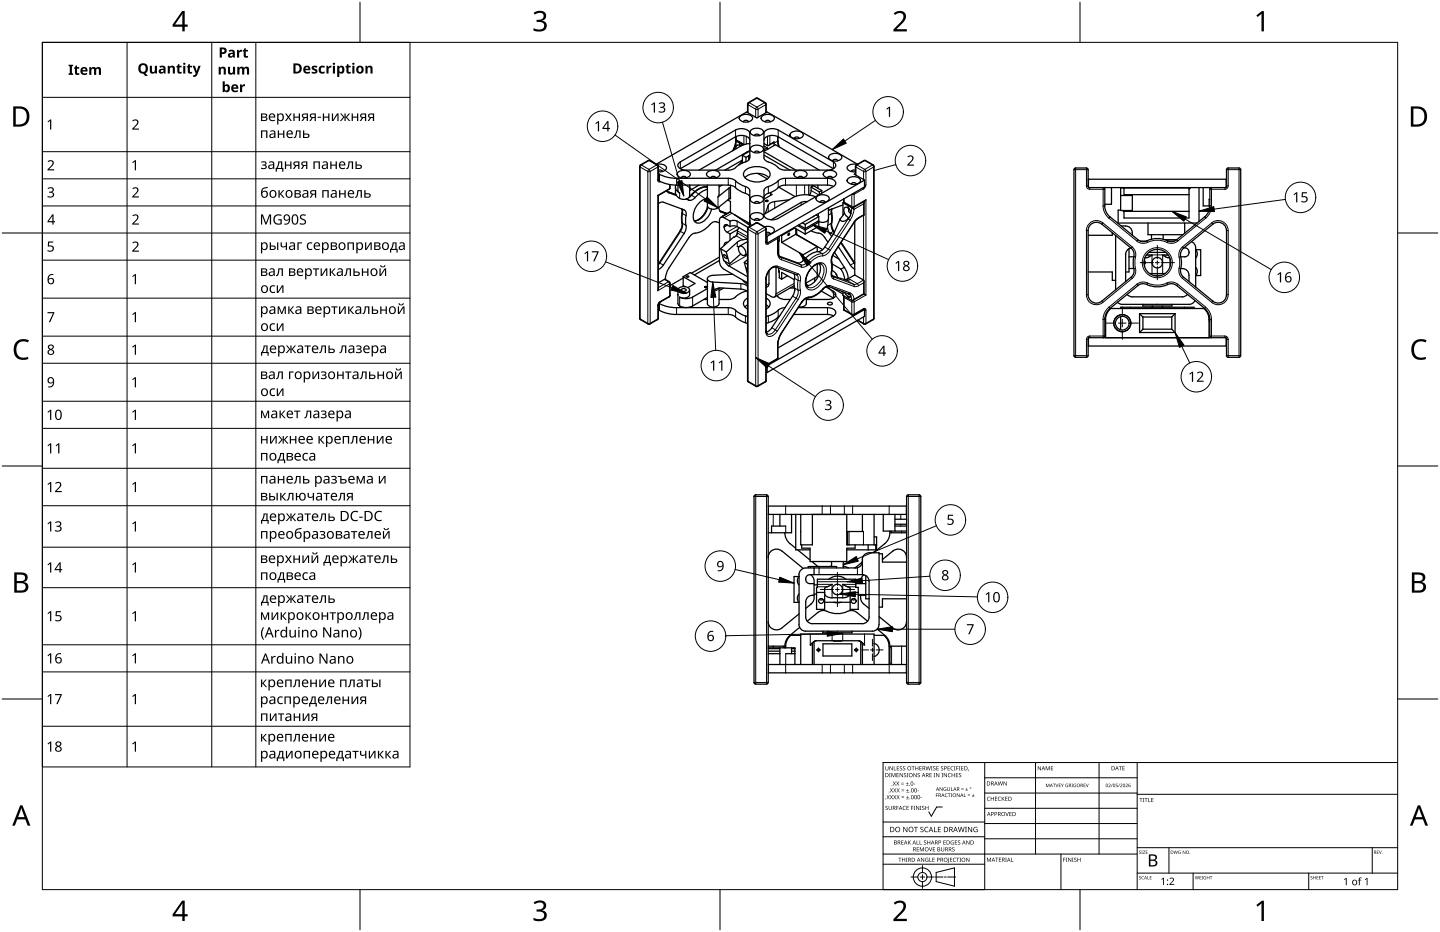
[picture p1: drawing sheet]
<svg xmlns="http://www.w3.org/2000/svg" width="432mm" height="279mm" viewBox="0 0 432 279" stroke-linecap="round" stroke-linejoin="round" font-family="sans-serif">
<g fill="none" stroke="#000" stroke-width=".3">
<path d="M220.6 39v2M224.2 31.2l.1 .2M224.3 31.4v2.4M224.3 31.4l2.3 1.3v2.5M224.4 30.8h.2l-.3 .6M224.7 30.8l2.3-1.3 2.3 1.3-2.3 1.3zM226.7 29.5h.5M227.3 32.7v2.5M227.3 32.7l2.3-1.3v2.4M229.2 30.8l.4 .6 .1-.2M229.5 30.8h-.3M233.4 39v2"/>
<path d="M192 49.4l.3 .1M192.3 49.5l-.4 .6-.1-.2M192.3 49.5l2.3-1.4 2.3 1.4-2.3 1.3M192.3 49.5l2.3 1.3M194.3 51.4l-2.3-1.3v45.5l2.3 1.3M194.3 51.4v45.5M194.4 48.1h.4M194.6 50.8l-.4 .6M194.6 50.8l.3 .6h-.7M197.1 49.4l-.2 .1 .3 .6M197.2 54.1l.2 .4h.6M197.3 50.1l-2.3 1.3v45.5l2.3-1.3v-4"/>
<path d="M197.3 50.1v4M197.4 53.9l-.2 .2M197.4 49.9l-.2 .2M197.8 52.2v2.1M198 54.4v.1M200 57.4l2.7 1M200.2 57.6l.5 .2M200.8 55.3v1.2l-3.5 2v28.6l3.5-2v3.7l-2.8 1.6M200.9 56.3l-.2 .5M202.9 53.4v2.1M203.8 57.8v1.7M204 48.5v2.1"/>
<path d="M205.9 59.6l.7 .4M206.9 55.5v1.6M207.2 58.5l.2 .1M207.4 58.6l-.9 .7M207.4 58.6l1.1 .6M211.7 56h.1M211.8 56l-1.8 .5-1.3 .9-1.3 1.2M211.9 56l.2 .2M212.1 59.6v.1M212.1 56h-.3M215.3 59v3.3M218.4 53.4v2.1"/>
<path d="M220.6 54.2v2M220.6 41.7l.3 .5M221 42.2l-.2 .1-.4 1.7M223.1 40.7v2.5l-2.3-1.3v-1M223.5 55.9v2M223.8 40.9v2.3M224.1 45.5v.2M230.1 40.9v2.7M230.4 55.9v2M230.8 40.7v2.5l1.3-.7M233.1 42.3l.3 1.6M233.1 40.9v1.4"/>
<path d="M233.1 42.3l-1 .6M233.3 42.1l-.2 .2M233.3 54.2v2M235.5 53.4v2.1M238.8 55.5v3.3M241.3 55.5v2.9M243.2 57.1l2.3 1.3M248.1 53.4v2.1M249.9 48.5v2.1M253.1 59.6v1l2.3 1.3M256 57.9l.1 .4h-.7v3.6M256.8 49.4l.2 .1"/>
<path d="M257 49.5l-.4 .6-.1-.2M257 49.5l2.3 1.3M257 49.5l2.3-1.4 2.3 1.4-2.3 1.3M259 51.4l-2.3-1.3v2.4M259 56.6l-2.9 1.6v3.7l3.6-2v28.6l-3.6 2v3.7l2.9-1.7M259 51.4v2.4M259 48.1h.5M259.2 55.5l.4-.1v.5l-.6 .7-.2-.3M259.3 50.8l-.3 .6M259.3 50.8l.3 .6h-.6M261.8 49.4l-.2 .1 .4 .6M262 50.1l-2.3 1.3v4"/>
<path d="M262 50.1v45.5l-2.3 1.3v-4M262.1 49.9l-.1 .2M322 50.9h4.3M322.5 50.4v56.7M325.8 55.8a1.1 1.1 0 0 0 1 1M325.8 50.4v5.3h.5M326.8 56.7h4.5M326.8 56.2v.5M330.8 56.2v5.5h.5M362.5 59.7v2M362.8 56.7h4.5M363.3 56.2v5.5"/>
<path d="M367.3 56.2v.5M367.8 50.9h4.2M368.3 55.8a1 1 0 0 1-1 1M368.3 50.4v5.3h-.5M371.5 50.4v56.7M197.7 78.8l.1 .1-.4 .6M203.9 69.3l.1 .1M204.1 69.4l-6.2 9.5 1 .6M204.1 69.4l1 .6M204.5 66.8l.1 .2M204.5 62.7l.1 1.4M204.5 63.9l.1 .2"/>
<path d="M204.6 67v1.3l-.6 1.1M204.6 64.1v2.9M204.7 67l1 .6M204.7 64l1 .6M212.3 62.2a5.4 5.4 0 0 1-4.1 4.1M215.8 63.2l2.2 .8M216 63.4l.3 .2M218 67.4l-.9 .5M218.2 67.5l-1.1 .6M219.5 63.9l-2.4 1.4M220.7 64.6v.1M220.7 70.7l2.1 1.2"/>
<path d="M221 67.9l-3 1.7M221 66.3v1.6M221.1 72.6v1.3M221.1 69.2l3.1 1.8M221.1 69.9l3.1 1.7M224.2 76.5l-5.6 3.2M224.3 68.8l2.3 1.3v45.5l-2.3-1.3zM224.4 68.2h.2l-.3 .6-.1-.2M224.7 68.1l2.3-1.3 2.3 1.3-2.3 1.4zM226.7 66.8h.5M226.8 69.6h.3l.2 .5h-.7zM227.3 70.1v45.5"/>
<path d="M227.3 70.1l2.3-1.3v3.9M229.2 68.2h.3M229.2 68.2l.4 .6 .1-.2M229.7 72.6a.4 .4 0 0 0 0 .5 .4 .4 0 0 0 .6 .1M230.2 72.8l.1 .4M230.4 61.5v2M232.3 60.4v2M233 71.2l.1 .3M233 79.8l-.5 .3M233 79.8a3.4 3.4 0 0 0-3.3 3l-.1 .9 .1-.2M233.1 79.8l6.2 2.3M233.1 71.5l-2.8 1.6"/>
<path d="M233.1 71.5v4.1M233.3 71.3l-.2 .2M233.3 75.4a2.16 2.16 0 0 0 1.1 2.5M233.9 77l6.3 2.4M234 77.1a.51 .51 0 0 1 .4 .8M234.4 77.9l5.9 2.2M239.1 78.8l1.1 .6M240.2 60.7v.8M241 78l1.1 .6M242.1 78.6l.5 .5M242.1 78.6l-1.2 .8h-.7M242.6 79.1l-.5 .4a2.09 2.09 0 0 1-1.8 .6l-.1-.7"/>
<path d="M245.4 64v.9M245.4 66.2v.2M245.4 75.4l1.1 .6M246.3 79.2a3.4 3.4 0 0 1 0 4.6 3.5 3.5 0 0 1-4 2.3M246.5 76l.2 .7M246.5 76l-1.3 .3-1.2 .6-1.9 1.7M246.7 76.7l-1.8 .5-2.3 1.9M247.3 74.1l1.1 .6M248.4 74.7l.6 .4-.4 .4-1.1 1-.8 .2M248.4 74.7l-1.1 1.1-.8 .2M249.2 67l.3 1.7 .3 .7 .2-.1M249.2 64.1l.2 1.5-.2 1.4"/>
<path d="M249.3 67l-1.1 .6M249.3 64l-.9 .5M249.3 78.8v2.7M249.4 62.7l-.2 1.4M249.4 66.8l-.2 .2M249.4 63.9l-.2 .2M249.4 78.5l-.1 .3M250 76v-.1a3.5 3.5 0 0 0-.7 2.9M250.1 69.8l-.3-.4-1 .6M252.1 72.8l4 6.1-1.1 .6M254.3 65.6l-5.9 9.1M254.4 65.5l-.1 .2 .6 .3"/>
<path d="M254.9 66l-5.9 9.1M255.4 61.9h.7l-.1 .2M255.4 61.9l.1 .2M255.4 62.4l-.3 1.7M255.6 62.2l-.2 .1M256.1 66.6v.1M256.1 66.6l-6.1 9.3M256.2 78.8l-.2 .1 .3 .3M257.3 65.5l.1-.2-1.3 1.3M257.4 65.2l1.6-.8v-3.3l-2.9 1.7-.3 1.4-.9 1.8M259 64.5v19.5l-1.9 1M326.3 69.1h-.5v19.3h.5"/>
<path d="M330.7 66.8a3 3 0 0 0-3.2-.4 3 3 0 0 0-1.7 2.7M330.7 66.8l8.8 7.2-.3 .4M330.7 66.8l-.3 .4M330.8 61.8l.6 2.2 1.1 1.4M332.8 65l-.3 .4 8.4 6.9 .3-.4M339.5 74l.9 1.4 .1 1.7M340 76.9l.5 .2M340.5 77.1l-.2 1.6 .2 1.7M340.9 72.3l1 .5 1.7 .1a7.3 7.3 0 0 1 6.9 0l1.7-.1 .9-.5M343.7 76.5h1.7v5.5M343.9 72.2l.2 .5M350.2 72.2l-.2 .5"/>
<path d="M350.3 76.4h-6.5M350.4 76.5h-1.8v5.5M354.1 76.9l-.5 .2M354.6 74a3.6 3.6 0 0 0-.8 4.2v1.1a3.7 3.7 0 0 0 .8 4.2M361.2 65l.4 .4M361.6 65.4l-8.4 6.9-.4-.4M362.8 61.7h.5M363.3 61.8l-.2 1.1-.4 1.1-1.2 1.4M363.3 66.8a3 3 0 0 1 3.2-.4 3 3 0 0 1 1.8 2.7M363.4 66.8l-8.8 7.2 .3 .4M363.4 66.8l.3 .4M367.8 69.1h.5v19.3h-.5"/>
<path d="M191.8 95.4l.2 .4M194.2 96.9l.2 .3M194.2 96.9h.7l-.1 .3M197.4 95.4l-.3 .4M197.8 91v2M198 90.4l-.2 .2M198 90.4l-.6 .5-.2 .8 .2-.3M199.2 83.8l1.2 .7-3 1.7M200.7 84.5h-.3l.4 .6 .1-.2M200.9 88.6l-.2 .4M202.9 92.2v2.1M203.8 89.1v2.6"/>
<path d="M207.7 89.1v2.6M213.7 84.6v2.6M215.6 86.4l-.8 .7-1.1 .1M218.4 92.2v2.1M220.6 93v2M222.2 85v1.7M223.5 94.7v2M229.6 83.7v15.7M229.7 99.2a1.32 1.32 0 0 0 .7 1.7 1.32 1.32 0 0 0 1.7-.6l.9-1M230.4 94.7v2M230.6 85l-.8 .5M231.4 98.3l1.1 .6"/>
<path d="M232.5 98.9l-.8 .9a1.5 1.5 0 0 1-1.6 .3M232.5 98.9l.5 .4M233.3 93v2M234.4 99.7l-.1 .1a7.1 7.1 0 0 0-1.2 3.6M234.4 99.7v.1M237.7 88.8l1 .6-6.2 9.5M238.1 85l-5.4 3.1M238.3 83.4l1 .6M238.3 86.4l1 .6M238.8 82.4l.4 .4 .1 1.3M239.3 82.1l.1 .1a1.61 1.61 0 0 1 .6 2M239.3 82.1l-.5 .2"/>
<path d="M239.3 89.8l-6.2 9.5M239.3 84.1l.7 .1M239.3 87l-.1 1.3-.5 1.1 .6 .4M239.3 84.1l-.1 1.5 .1 1.4M240 86.9a3.8 3.8 0 0 1-.7 2.9M240 84.2v2.7M240 86.9l-.7 .1M240.3 90.6l-5.9 9.1M242.6 89a2.75 2.75 0 0 0-2.2 1.7M242.6 89l-.4 .3M243.4 80.1a2.73 2.73 0 0 1 3.9-.8 5 5 0 0 1-.9 5.6l-.6 .7a2.76 2.76 0 0 1-3.8 .8 5.3 5.3 0 0 1 1.4-6.3zM246.7 86.7v.1"/>
<path d="M246.7 86.7l-2.4 1.8-1.7 .5M248.1 92.2v2.1M249 85.6l-.6 .3M249 85.6l-1.1 .1-1.2 1M249 85.6l5.9 2.2M249.3 81.5a1.43 1.43 0 0 0 .7 2.1v-.5l-.3-.2M249.4 81.4l-.1 .1M249.6 82.9l6.4 2.3M249.9 87.3v2.1M250 83.6l6.1 2.3M253.9 84l2.1 1.2M254.3 88.1a.94 .94 0 0 1 1-.1 .94 .94 0 0 1 .6 .8l.2 .9"/>
<path d="M254.4 83.4l-1 .5M254.9 83.8l2.2 1.2M255.1 88.8l.3 1.3M255.4 94.2l.1 .2M255.4 94.2h.7l-.1 .2M255.4 90.5v3.7M255.4 90.5l-2.3-1.3v3.6l2.3 1.4M255.5 90.1l-.1 .4M255.9 90l.2 .5h-.7M255.9 85.3l.2 .6M257 85l.4 .7M257 85l-1.1 .3"/>
<path d="M257.3 96l1.7 .9M257.4 85.7l-1.3 .2M257.4 85.7l1.6-.9v3.2l-2.9 1.7M259 96.9v.3M259 96.9h.6l-.1 .3M259 92.5l-.2 .3M259 92.5l.6 .1v.4h-.4M259 95v1.9M262.1 95.4l-.3 .4M325.8 88.4a3 3 0 0 0 1.7 2.7 3 3 0 0 0 3.2-.4M330.4 90.3l.3 .4M331.3 95.7h-.5v5.5"/>
<path d="M332.5 92.1l-1.1 1.4-.6 2.3M338.9 92.1v.4M339.2 83.1l.3 .4-8.8 7.2M340.5 80.4l-.1 1.7-.9 1.4M340.5 80.4l-.5 .1M340.9 85.2l1-.5 1.1-.2a8.9 8.9 0 0 0 6.2 .6l1.3-.5h1.1l1.5 .6M340.9 85.2l.3 .4M340.9 85.2l-8.4 6.9 .3 .4M344.1 84.8l-.2 .5M345.4 92.1v.4M348.6 92.1v.4M350 84.8l.2 .5"/>
<path d="M353.2 85.2l8.4 6.9-.4 .4M353.2 85.2l-.4 .4M353.6 80.4l.5 .1M354.9 83.1l-.3 .4 8.8 7.2M355.2 92.1v.4M361.5 92.1l1.2 1.4 .4 1.1 .2 1.2M362.8 95.7h.5M363.3 95.7v5.5M363.7 90.3l-.3 .4M368.3 88.4a3 3 0 0 1-1.8 2.7 3 3 0 0 1-3.2-.4M224.2 114.1l.2 .4M227.3 115.6h-.7l.1 .3"/>
<path d="M227.3 115.6l-.1 .3M229.6 110.3v4l-2.3 1.3M229.7 114.1l-.2 .4M230.3 109.1l-.5 .5-.2 .7 .1-.2M230.3 109.1l-.1 .2M233.1 107.4l-.1 .3M233.1 103.4v4M233.1 107.4l-2.8 1.7M233.3 103.2l-.2 .2M233.3 107.3l-.2 .1M322 106.6h4.3M326.3 101.7h-.5v5.4"/>
<path d="M326.8 100.8a1.03 1.03 0 0 0-1 1M326.8 100.7v.5M331.3 100.7h-4.5M362.8 100.7h4.5M367.3 100.8l.8 .4 .2 .6M367.3 100.7v.5M367.8 101.7h.5v5.4M367.8 106.6h4.2M226.1 148.8h4.3M226.6 148.3v56.8M229.9 148.3v56.8M230.5 151.7v2.5"/>
<path d="M231.9 154.2v3.5M235.6 151.7v2.5M235.6 157.7v2M246.5 151.7v2.5M249 151.7v2.5M253.2 151.7v2.5M254.6 159.3v4M255.7 151.7v2.5M258.9 159.3v4M266.6 151.7v2.5M267.4 159.2v.5M270.1 154.2v1.5"/>
<path d="M270.1 157.2v.5M270.4 159.2v.5M271.8 151.7v2.5M271.9 148.8h4.2M272.4 148.3v56.8M275.6 148.3v56.8M243 169.8v.5M245.1 175.2h4.4v4M245.6 170.3v2M248 175.9h-2.9M250.9 169.8v.5M256.6 175.2h-3.9v4"/>
<path d="M256.6 174.4h-11.5M256.6 175.9h-2.4M257.1 170.2v2.1M262.6 163.3v1.5M230.5 199.2v2.5M231.9 193.7v.5M234.9 193.7v.5M235.6 196v5.7M243 190.1v3.2h.6M246.5 199.2v2.5M249 199.2v2.5M249.5 190.1v2"/>
<path d="M252.7 190.1v2M253.2 199.2v2.5M255.7 199.2v2.5M259.2 190.1v3.2h-.6M266.6 199.2v2.5M267.4 193.7v5.5M270.4 193.7v5.5M271.8 199.2v2.5M226.1 204.6h4.3M271.9 204.6h4.2"/>
<circle cx="226.9" cy="32.6" r=".42"/>
<circle cx="347" cy="78.7" r="4.5"/>
</g>
<g fill="none" stroke="#000" stroke-width=".38">
<path d="M222.1 34.8a2.73 2.73 0 0 1 3.5 .3 1.26 1.26 0 0 1-1.4 1.5h-.6a1.45 1.45 0 0 1-1.8-1.5zM222.9 36.5a.82 .82 0 0 1 .8-.5 .82 .82 0 0 1 .7 .5M224.4 30.8l-.2 .4v2.5M224.8 40v7.3M225.2 39a2.8 2.8 0 0 1 3.7 .3 1.45 1.45 0 0 1-2 1.4 1.48 1.48 0 0 1-1.9-1.4zM228.6 34.8a2.7 2.7 0 0 1 3.5 .3 1.25 1.25 0 0 1-1.4 1.5h-.5a1.45 1.45 0 0 1-1.9-1.5zM229.1 40v7.3M229.5 30.8l.2 .4 .1 2.5M229.5 36.5a.78 .78 0 0 1 .6-.5 .78 .78 0 0 1 .8 .3v.2M229.5 30.8l-2.6-1.4-2.5 1.4M237.2 39.9a2.72 2.72 0 0 1 3.6 .2 1.47 1.47 0 0 1-1.9 1.5 1.49 1.49 0 0 1-2-1.5zM191.8 49.9l.3-.5 2.4-1.3 2.7 1.3 .2 .5"/>
<path d="M191.8 49.9v45.5M196.8 49.2l27.1-15.6 3.1 1.8 3-1.8 27.1 15.6M196.9 49.3a2.36 2.36 0 0 1 3 1 2.08 2.08 0 0 1-2.5 1.2M197.2 58.6l.2 .1M197.4 51.1a.77 .77 0 0 1 1.2 .3M197.4 52a10.3 10.3 0 0 0 5.5 1.5l15.5-.1 1.9 .6a9.9 9.9 0 0 0 4 2.3l.5 .9v10.7M197.4 49.9v4M197.4 53.9h.1M197.6 54.2a10.3 10.3 0 0 0 5.3 1.3h15.5l1.9 .5a9.8 9.8 0 0 0 4 2.4l.5 .8M199.9 57.2l.7 .6M200 57.4l2.7 1M200.7 57.8l2.2 .8"/>
<path d="M200.9 55.3l-.1 1.3-3.4 2v28l-.2 .6M203.3 55.5v1.7l.5 .7a1.87 1.87 0 0 1-1.2-2.4M203.4 51.5a2.7 2.7 0 0 1 3.6 .4 1.45 1.45 0 0 1-2 1.5 1.42 1.42 0 0 1-1.9-1.5zM204 48.6a1.16 1.16 0 0 0-.7 1.3 1.16 1.16 0 0 0 1.2 .9l1.2 .2M204.3 53.3a.82 .82 0 0 1 1.4 0M206.8 55.5v3.3a2.09 2.09 0 0 1-3 .7l-.8-.7a2.85 2.85 0 0 1-.4-2.7M206.8 55.5h.1M206.8 57.1v.1M209.6 55.5l-2.7 1.6M212.1 59.6h.1M212.1 59.6v.2M212.1 59.6a5.3 5.3 0 0 0-4 6.4 1.85 1.85 0 0 0 3.1 .1 6.2 6.2 0 0 0 2.2-3.4"/>
<path d="M212.1 56.8a9.8 9.8 0 0 0-4.4 3 1.76 1.76 0 0 1-2-.1M212.1 55.9l-1.5 .2-1.2 .6-2.6 2.2M212.1 55.5v6.2M212.1 51.6a2.8 2.8 0 0 1 3.7 .3 1.45 1.45 0 0 1-1.9 1.5 1.48 1.48 0 0 1-2-1.5zM213.1 53.3a.82 .82 0 0 1 1.5 0M215.6 55.5v3l-.3 .6M216.5 55.5l-.9 .5M217.9 50.7l-.3 .3M218.2 59.9l.8 .5v3.3l5.8 3.3M218.6 56.4v3.2M218.6 56.4l-3.3 2.6M218.6 59.6l-3.3 2.7a2.22 2.22 0 0 1-3.2-.6"/>
<path d="M219 55.5v4.1l-.1-.1M219 59.4l-.4 .2M219 56.1l-.4 .3M220.5 44l-.6 1M220.6 41.7l.3 .5M220.6 42.3l-.2 1.4-.7 1.5M220.6 42.2v.1M220.6 42.2h.1M220.6 41v.7M220.6 42.2l2.2 1.3M220.8 42.1l-.2 .1M220.9 42.1l2.1 1.3"/>
<path d="M220.9 43.6l-.5 .4M221 43.6h-.1M221 43.5l-.3 .4v.7M221 43.5v.1M221.8 43.6l.3 .2M221.8 43.5v-.5l-.1 .6h-.7M221.8 43.5v.1M222.6 48.6l-.3 .4M222.6 48l-5.2 3M222.6 46.6l1.1 .6M222.6 48.1l-1 1.3M222.6 46.6v2.3"/>
<path d="M223.1 43.3h.1M223.4 53.3a5.7 5.7 0 0 1 7.1 0M223.6 50.9a5.8 5.8 0 0 1 7 .4 1.86 1.86 0 0 1-1.4 2.8 5.1 5.1 0 0 1-6.2-1.4 1.57 1.57 0 0 1 .6-1.8zM223.7 47.2v1.3M224 45.6l.8-.3-2.2 1.3M224.1 45.5l-9.5 5.5M224.8 43.1l-1.7 .2-.9 .5-12.6 7.2M224.8 42a2.78 2.78 0 0 0-3.6-1.3l-17.2 9.9M224.8 47.3l-.2 .6-.7 .5a10 10 0 0 0-4 2.3l-1.5 .3h-12.6M224.8 40a2.77 2.77 0 0 0-3.6-1.3l-17.2 9.8M224.8 43h.1M224.8 46.5l-1.1 .7"/>
<path d="M224.8 46.9l-.3-.2v1.3M225.2 44.1a2.71 2.71 0 0 1 3.7 .3 1.46 1.46 0 0 1-2 1.4 1.49 1.49 0 0 1-1.9-1.4zM225.3 59.1a2.71 2.71 0 0 1 3.6 .4 1.25 1.25 0 0 1-1.4 1.4l-.6 .1a1.47 1.47 0 0 1-1.9-1.6zM226.2 40.7v-.1a.82 .82 0 0 1 1.5 0v.1M226.2 45.8a.79 .79 0 0 1 .7-.5 .79 .79 0 0 1 .8 .5M227.2 52l2.9 1.6M229.1 47.3l.2 .6 .6 .5a9.9 9.9 0 0 1 4.1 2.3l1.5 .3M229.1 40a2.78 2.78 0 0 1 3.6-1.3l17.2 9.8M229.1 42a2.78 2.78 0 0 1 3.6-1.3l17.2 9.9M229.1 44.8h.1M229.1 43l1 .6M229.1 46.5l7.8 4.5"/>
<path d="M229.1 43.8l1 .5M229.1 45.5l9.5 5.5M229.1 44.9l.4 .2 3-1.7 13.2 7.6M229.2 44.8l.1 .2M230.1 44.3l-.9 .5M230.1 44.3l.2 .4M230.8 43.3l-.7 .4M231.1 58.1l.4 .2-2.4 1.4M231.1 57.7v.9M232 42.8l-1.5 .8M232.1 42.5l-.2 .3M232.1 42.5v1.1"/>
<path d="M233.3 41v1.6l.4 1.5M233.5 56.1l4.9 2.8M235.5 55.5l-1.5 .3a12.2 12.2 0 0 1-4.4 2.6l-.5 .8M235.5 53.5l-1.5 .2a12.2 12.2 0 0 1-4.4 2.6l-.5 .9v7.3a2.8 2.8 0 0 0 3.6 1.2l.6-.2M235.5 53.4l13.3 .1a1.48 1.48 0 0 1 1.6 1.9l-.5 .5-1.8-.4h-12.6M236.7 59.9l-5 .6-.8 .4-.6 .7-.8 2.4M238.2 41.5h-.1a.81 .81 0 0 1 .8-.5 .81 .81 0 0 1 .7 .5M238.3 51.6a2.79 2.79 0 0 1 3.7 .3 1.45 1.45 0 0 1-2 1.5 1.46 1.46 0 0 1-1.9-1.5zM239.3 53.3a.82 .82 0 0 1 1.4 0M242.5 55.5v2.9M243.2 56.1v1.3l-.5 1.1M243.2 56.1l.7-.4 2.5 1.4"/>
<path d="M243.2 56.1l2.5 1.4M243.5 55.5v.4M244.6 59a8.2 8.2 0 0 0-6.9 .3l-8.6 5M245 58.8a2.73 2.73 0 0 1 3.6 .4 1.26 1.26 0 0 1-1.4 1.5h-.6a1.45 1.45 0 0 1-1.8-1.5zM245.3 55.5v1M245.7 57.5v.8M246.4 57.1v.8M246.4 57.1l-.7 .4M247.1 51.6a2.81 2.81 0 0 1 3.7 .3 1.45 1.45 0 0 1-1.9 1.5 1.48 1.48 0 0 1-2-1.5zM248.1 53.3a.86 .86 0 0 1 1.5 0M248.7 46.5a2.7 2.7 0 0 1 3.7 .3 1.46 1.46 0 0 1-2 1.5 1.48 1.48 0 0 1-1.9-1.5zM249.7 48.2a.78 .78 0 0 1 .8-.5 .78 .78 0 0 1 .7 .5"/>
<path d="M249.9 48.6a1.17 1.17 0 0 1 .7 1.3 1.17 1.17 0 0 1-1.2 .9l-1.3 .2h-12.6M249.9 55.9l-16.5 9.6M253 59.7v1M254.3 53.5a2.71 2.71 0 0 1 3.7 .3 1.46 1.46 0 0 1-2 1.5 1.49 1.49 0 0 1-1.9-1.5zM255.3 55.2a.79 .79 0 0 1 .7-.5 .79 .79 0 0 1 .8 .5M256.5 51.1a.77 .77 0 0 0-1.2 .3M256.5 49.9v2.5M256.5 52l-.3 .2 3 1.8M257 49.3a2.41 2.41 0 0 0-3 1 2.3 2.3 0 0 0 2.5 1.2M259 48.1h.6l2.2 1.3 .3 .5M259.1 48.1l-2.3 1.3-.3 .5M259.2 54v2l-29.2 16.9"/>
<path d="M259.2 54l-29.2 16.9M259.6 59.9l-3.6 2.2h-.5M262.1 49.9v45.5M322 50.9v55.7l.5 .5M322.5 50.4l-.5 .5M325.8 50.4h.2l.3 .5M325.8 50.4h-3.3M326.3 55.8v.2M326.3 50.9v4.8M326.3 53.7h41.5M326.4 53.7v2.5h41.3v-2.5M330.8 56.3l.5 .4v5.1l.2 1.2 .5 1.1 .8 .9 8.4 6.9 .9 .4 .9 .1a9.1 9.1 0 0 1 6.4-.5l1.7 .5 .9-.1 .8-.4"/>
<path d="M333.3 56.2v5h-2M336 56.2v6.9h3.5v-4.5h-3.5M336 56.4h20.9M337 56.4v2h19.5M356.5 56.4v9h-19.5v-2h19.5M357 56.2l-.5 .5M359.5 56.2v10.2M360.8 56.2v5.5h2M362.5 59.7h.3M363.3 56.3l-.5 .5v4.9M367.7 55.8v.2M367.8 50.9v4.8"/>
<path d="M368.3 50.4l-.6 .5M368.3 50.4h3.2l.5 .5M372 50.9v55.7l-.5 .5h-3.2M197.4 61.1l.8-.5h.7l6.2 2.3M198.9 79.5l-.6 .7-.9 .6M203.9 69.3l-6.5 9.8M203.9 69.3h.1M204.5 62.7l-.1 2.8 .2 1.9-.7 1.9M205.1 62.9l.4 .3 .2 .6-.1 2.4a4.7 4.7 0 0 1-.4 3.7l-6.3 9.6M212.2 61.9l-.6 1.5-1 1.4-1.2 1.1-1.2 .3M215.6 62.1l.3 1.2 1.8 .8M215.7 78.3a2.95 2.95 0 0 0 1.4 2.5"/>
<path d="M215.7 66.8a2 2 0 0 0-2.8 .5 7.7 7.7 0 0 1-5.2 2.8l-1.1 1.1-5.9 9.1M215.7 77.1l-8.4 4.8M215.7 78.1l-7.5 4.3M215.8 63.2l2.2 .8M216.1 74.6l.9 3.5 1.7 1M216.1 74.6l1.7 .9M216.8 64.7l.1 .1M216.8 64.7v.1M217 76.4l.7 .3 .3 .8-.7-.4zM217.1 68.1l.5 1.1 1.3 .9M217.1 65.3a.86 .86 0 0 0-1-.1 .86 .86 0 0 0-.4 .9v12.2M217.1 65.3l1.8 1v1.6"/>
<path d="M217.1 67.9v.2M217.4 78.4l1.1 1.4M217.6 64.2h.1M217.6 64.2v.1M217.7 64.1h.1M217.7 64.1l-.1 .1M217.8 75.5l.9 3.6M218 67.4h-.6l-.3 .5M218 67.4l.9 .5M218.2 72.6l-.8 .3-.3 .7M218.6 79.7l5.6 3.3M218.8 63.6l-2 1.1"/>
<path d="M218.9 67.9a2.33 2.33 0 0 1 2.1 0M218.9 66.3a2.33 2.33 0 0 1 2.1 0M218.9 70.1v1.9M219 63.5l-2.9 1.7M220.3 64.5h.1M220.5 64.5l4.3 3.1M220.6 64.5v.1M221 67.9l3.2 1.8M221 66.3l3.3 1.9M221.1 73.9l.5 .1M221.1 69.7l-.1 .7M221.1 69.9l-.4 .8-.5 .4-.2-.1-3.9 3.6"/>
<path d="M221.1 69.2v.7M221.2 68.8l-2.3 1.3M221.6 68.3l-.5 .9M221.7 73.8a1.84 1.84 0 0 1 1.6 2.8 1.84 1.84 0 0 1-1.6-2.8zM222.1 76.1l-3.4 3M223.2 78.7l1 .5M223.2 78.7l1 3.6M224.2 68.6v45.5l.2 .4M224.2 72.4l-2.4 1.4M224.2 77.8l-1 .9M224.2 76.1l-.9 .4M224.2 71.7l-2.6 .6-3.8 3.2"/>
<path d="M224.4 66.8l.4 .3M224.8 66.1l.5 1.5M225.2 64.3a2.81 2.81 0 0 1 3.7 .3 1.45 1.45 0 0 1-2 1.4 1.48 1.48 0 0 1-1.9-1.4zM226.2 60.9a.79 .79 0 0 1 .7-.5 .79 .79 0 0 1 .8 .5M226.2 66a.82 .82 0 0 1 1.5 0M229.3 68a2.25 2.25 0 0 1 2.9 1 2.23 2.23 0 0 1-2.5 1.1M229.5 68.2l.2 .4M229.5 68.1l-2.6-1.4-2.5 1.4-.2 .5M229.7 69.8a.77 .77 0 0 1 1.2 .3M229.8 68.6v3.9M229.8 72.5v.1M229.8 70.7l.2 .2"/>
<path d="M229.8 72.6h.1M229.9 72.8l.1 .1M230 70.9v2M233.2 71.1l.1 .2M233.3 71.3v4.2l.2 1v-4.3M233.5 76.5l.1 .3M233.7 76.8l.3 .3M233.7 76.8l5.4 2M233.7 72.1l-.2 .1M233.7 70.8v1.5l-.2-.1M234.2 70.5l.2 .1M234.4 70.6v2.1"/>
<path d="M234.4 72.7l6.4 3.7M238.1 68.2l3.4 2M238.3 68.4l-3.9 2.2M238.6 68.6v1.6M238.6 70.2l-4.2 2.5M238.6 70.2l8.1 4.6M238.9 68.7v1.7M239.2 67.6l2.3 1.4M239.5 67.4l2 1.1M240.6 66.8l.9 .5M240.8 76.4v1.8M241.5 69v1.2"/>
<path d="M241.5 67.3v1.2M242 60.5l-.9-.1-.9 .3-9 5.2M243.2 69.2l3 .9 .8 .7 1.3 1.8M244.1 64.8l-.3 .2M244.7 64.4l.8 .5M244.9 79.2l-1.3 .9-1.1 1.5-.8 1.7-.1 1.6M245.1 75.4v-1.5l-4.3 2.5M245.1 79.2v3.7l-3.5 2M245.1 79.1l-.2 .1M245.1 66.4l.4 .2M245.5 64.9v1.3l-4 2.3M245.5 66.6v1.2l-4 2.4"/>
<path d="M245.5 66.6l-4 2.4M245.5 64.9l-4 2.4M245.5 66.5l-.1 .1M245.7 79a5.2 5.2 0 0 1-2.3 6.2l-1.5 .5M245.7 79l-.6 .1M245.7 79l.6 .2M245.9 60.6a.78 .78 0 0 1 .7-.5 .78 .78 0 0 1 .8 .5M248.3 66v.4a4.2 4.2 0 0 0 .5 3.6M248.4 62.3v3.4a2.19 2.19 0 0 1-3.1 .6M248.8 62.9l-.4 .3M248.8 70l.6 .9M249.4 66.8l.1 1.4 .7 1.4"/>
<path d="M249.4 66.8h.1M249.5 62.7l-.1 4.1M249.5 79.1h.1M249.5 79.1l2.7 1.6M249.5 79.1v3.5M249.7 76.6l-.4 1.3 .2 1.2M249.7 76.6h.1M249.7 76.6l1.9 1M250 76l-.3 .6M250.2 75.7l3.5 5.4 .6 2.5M251.4 73.9l3.6 5.6M251.9 65.7a24.3 24.3 0 0 1-5.3 9.2l-.4 .3a8.1 8.1 0 0 0-5.6 3.1l-.8 .5h-.7"/>
<path d="M252.2 72.6l4.1 6.2M252.8 60.8l3.3 1.9M252.8 60.8v3.8M252.8 61.4l-4 1.5M253 60.7l2.5 1.4M253 60.7l-.2 .1M253.1 60.6l-.2 .1M253.2 63.9l-1.3 1.8 .1 .2a1.49 1.49 0 0 0 2.4-.4l.6-.9 .1-.6M253.2 63.9l.8 1 .6 .4M254.3 62.3a.83 .83 0 0 0-1.1 0 .83 .83 0 0 0-.1 1.1l.1 .5M254.3 61.7v.7l.7 .8 .1 .8M254.6 62.7v.8l.5 .5"/>
<path d="M255 79.5l1.3 1.2M256.1 62.7h.1M256.3 66.4l-6.3 9.6M256.3 66.4v16M259 64.4l.1 .1M259 60.4v.7M259.1 64.5l-1.9 1.1-.9 .8M259.1 60.6v3.9M326.3 69.1a2.52 2.52 0 0 1 1.4-2.2 2.52 2.52 0 0 1 2.7 .3l8.8 7.2M326.3 69.1v19.3M333.5 69.8v.7h-7.2M334.5 70.6v16.3"/>
<path d="M336 63h-.7v3.9h23.7M336.2 67.7h1.3M336.7 63.1l.3 .4M337.5 67.8a1.92 1.92 0 0 1 2 2M337.5 76.3v8.1M338.5 74.6v6.9h-1M339.1 74.3l-1.1 .7-.5 1.3M339.2 74.4l.8 1.2v1.4M339.5 70.3v.2M339.5 69.7v.8M340 77l-.2 1.7 .3 2.8-.3 .9-.6 .7M340 77h-1.5"/>
<path d="M343.2 77.6v2.3M343.2 78.7h.1M343.2 78.7v.2M343.2 78.6v.1M343.2 78.5v.1M343.2 78.9l.1 .1M343.3 78.5h-.1M343.3 79h.1M343.3 78.5h.1M343.3 78.5v.5M343.3 77.3h.4M343.7 72.3h-1.8"/>
<path d="M344.2 66.9v3.5h10.5M344.5 75.7h5.1M345.3 70.4v1.3M345.4 76.5l-1.6 .8M345.4 76.5h.1M348.6 76.5h.1M348.6 76.5l1.7 .8M348.8 70.4v1.3M350.3 77.3h.4M350.9 77.6v2.3M352.1 72.3h-1.7M354 77a10.8 10.8 0 0 1 0 4.5l.3 .9 .6 .7"/>
<path d="M354.9 74.4l-.8 1.2-.1 1.4M355 74.3h.3a1.28 1.28 0 0 1 1.2 1.4M355.2 66.9v3M356.5 75.8a1.25 1.25 0 0 1-1.2 1.2h-1.2M357.3 72.5a1.86 1.86 0 0 1 1.2 1.8M358.5 74.9a1.77 1.77 0 0 1 0 2.5M358.5 74.9h1.5v7.7h-1.5M358.5 74.3v11.8M362.8 61.8l-.2 1.2-.9 1.6-8.9 7.3h-3.5M363.7 67.2a2.52 2.52 0 0 1 2.6-.3 2.52 2.52 0 0 1 1.5 2.2l-.1 19.3a2.48 2.48 0 0 1-1.4 2.2 2.48 2.48 0 0 1-2.6-.3M363.7 67.2l-8.8 7.2M191.8 95.4l.3 .4 2.4 1.4 2.6-1.4 .3-.4"/>
<path d="M197.4 92.8a10.3 10.3 0 0 0 5.5 1.5h15.5l1.9 .5a9.7 9.7 0 0 0 3.9 2.2M197.4 91.4v4M197.4 91.4h.1M197.6 90.9l-.2 .5M197.6 90.9a10.1 10.1 0 0 0 5.3 1.3h15.5l1.9 .5a9.9 9.9 0 0 0 3.9 2.3M197.8 90.6l-.2 .3M197.9 90.6h-.1M199.2 83.8l-1.8 1M199.4 83.7l-.2 .1M199.5 83.7l1.2 .7M199.6 83.6v.2M200.6 80.3l-.8 1.8-.3 1.5"/>
<path d="M200.7 84.5l.2 .4M200.7 89l-2.8 1.6M200.9 84.9v3.7l-.2 .4M203.3 88.2v.3M203.3 86.9v4.1a3 3 0 0 0 3.7 1l.7-.3M203.6 86.3a2.08 2.08 0 0 1 3.2 .7 1.99 1.99 0 0 1-3.5 0zM204.3 86.8a.78 .78 0 0 1 .8-.3 .78 .78 0 0 1 .6 .6l-1 .2-.4-.3zM204.9 82.9v2.7l.6 .3M204.9 83.3l-4 2.3M204.9 82.9l2.1-1.2 5.1 3M204.9 82.9l3.5 2.1-2.1 1.2M211.1 89.8h1"/>
<path d="M212.1 86.5l-4.4 2.6a4.3 4.3 0 0 1-3.9 0 2.23 2.23 0 0 0 3-.7v-1.5M212.1 83.6v7.4M212.1 89.2l-4.4 2.5M213.7 87.2h.1M215 86.5l-1.3 .7M215 86.5h.1M215.6 86.4l-.6 .1M217 86.4l-1.4 .7M217.1 80.7l7.1 4.1M219.7 82.2l-6.5 .4a.95 .95 0 0 0-1.1 1 .95 .95 0 0 0 1.1 .9l9 .5 1.3 .4 .7 .5M222.1 86.7l1 .1 1.1 .7M222.2 86.7l-6.6-.3v4.6a2.03 2.03 0 0 1-3.5 0"/>
<path d="M222.8 84l1.4 1.2M223.9 87.2a9.5 9.5 0 0 0-4 2.3l-1.5 .3h-2.8M224.2 82.3h.1M224.2 91.4l-.8 .6M224.2 89.4a1.72 1.72 0 0 0-1.3 1.6 1.72 1.72 0 0 0 1.3 1.7M224.2 80.3l-.3 .2 .3 .6M229.7 91.4l.8 .6M229.7 89.4a1.74 1.74 0 0 1 1.2 1.6 1.74 1.74 0 0 1-1.2 1.7M229.8 99.2h.1M229.8 99.2l.3 .9M230.3 81.7l-.5 1.7v15.8M230.5 81.2l-.2 .5"/>
<path d="M230.5 85l-.2 .8-.6 .3M230.6 81.2v3.8M230.6 81.2h.1M231.8 80.1l-1.2 1.1M231.8 80.1l.7-.1 6.4 2.4M231.8 80.1h.1M232.7 80.1v8a.86 .86 0 0 1-.4 .9 .86 .86 0 0 1-1-.1l-1.5-.9M232.9 88.6a3.3 3.3 0 0 0 2.6 1.2M233.5 80.4v1.2l.2-.1M233.5 81.1l.2 .1v2.1l.7 .4M233.8 94.7l-.2 .1a8.8 8.8 0 0 1-3.9 2.2M234.4 83.7v-2l3.8 2.1"/>
<path d="M235.4 92.2l-1.4 .3a10.9 10.9 0 0 1-4.3 2.5M235.5 89.8h1.5M236.2 82.7l-1.8 1M237.7 88.8l-6.3 9.5-.9 1-.7 .3M238.1 82.1l.2 .6-.2 2.3 .2 1.4M238.1 85.6l-5.8 3.4M238.3 86.4l-.1 1.2-.5 1.2M238.3 86.3l-1.4 .1M238.3 86.5v.6M239.4 92.2l9.4 .1a1.48 1.48 0 0 1 1.6 1.9l-.5 .5-1.8-.4h-10.1M241.2 89.8l-.8 .9-6.5 10.1-.6 2v4.4M241.2 89.8h.1"/>
<path d="M241.6 84.9l.2 .6M241.8 85.5l.1 .2M241.8 89.4v1.6a1.98 1.98 0 0 1-2.3 1M241.8 84.8v.7M241.8 85.3l.6 .3M241.8 89.4l-.6 .4M241.9 85.7l.4 .4M244.3 83.4v1M246.7 86.8l-.5 .4M247.6 86l2.3 1.3M247.6 86l-.9 .7M247.6 86l.8-.1 6 2.2"/>
<path d="M248.2 90.8a.71 .71 0 0 1 .8-.3 .71 .71 0 0 1 .5 .7l-.3 .2a.69 .69 0 0 1-1-.6zM249.4 81.1a2.74 2.74 0 0 1 1.7 2.1M249.5 82.6l.1 .2M249.5 82.6l4.4 1.4 .9-.2M249.6 86.3l3.2 1.8M249.6 82.8v.1M249.6 82.9h.1M249.9 87.3a1.17 1.17 0 0 1 .7 1.4 1.17 1.17 0 0 1-1.2 .9l-1.3 .2h-6.3M249.9 89.4l-3.6-2.2-2.3 1.6-2.2 .6M249.9 94.7l-16.6 9.6M250.6 82l.3 .5M252.2 80.7l.8 1.8 .3 1.4"/>
<path d="M252.8 87.5v1.1l2.7 1.5M252.9 88.7l.2 .5M253 88.7v4.2l2.5 1.5M253.1 92.9l-.2 .1M253.2 80.1l-1 .6M253.3 87.7l1 1.2M254.3 88.9v.6M254.3 88.9h.8M254.3 88.9h.7M254.4 88.9h-.1M254.5 88.1l.5 .4 .1 .4M255.5 90.1h.1"/>
<path d="M255.7 90.1h-.2M255.8 90v.1M256.1 89.7l-.3 .3M256.1 89.7h.1M256.3 82.4l-2.6 1.6M256.3 82.4l2.7 1.6v.8M257.1 96l2 1.2M258.9 92.8l-2.9 1.6h-.5M258.9 92.7v.1M258.9 92.7h.1M259 88.1h.1M259.1 88.1l.5 .4"/>
<path d="M259.1 84.3v3.8M259.1 88.1l-3.3 2M259.1 92.7l.1 .1M259.2 92.8l-29.2 16.8M259.2 92.8v2l-29.2 16.9M262.1 95.4l-.3 .4-2.2 1.4h-.6M326.3 88.4a2.51 2.51 0 0 0 1.4 2.2 2.51 2.51 0 0 0 2.7-.3M326.3 81.5h7.2v2.5h1M331.5 95.7v5.5M335.1 90.6l1.4 .7M336 94.9v3.9M336 92.5v-.4h22v.4"/>
<path d="M338 88.3l.5 .4 1 .3M338.5 80.5h1.5M339.2 83.1l-8.8 7.2M341.7 94l1 1M341.7 94v5.7M342.7 98.7h8.7M342.7 95v3.7M342.7 98.7l-1 1M344.7 82h.7M345.4 82h3.2M345.5 91.7v.4M348.2 82.6h-2.3"/>
<path d="M348.5 91.7v.4M349.4 82h-.8M351.4 95h-8.7M351.4 95v3.7M351.4 98.7l1 1M351.4 91.2v.5h-8.7v-.5M352.4 99.7h-10.7M352.4 94v5.7M352.4 94l-1 1M352.4 94h-10.7M352.8 85.6l-.8-.5-.9-.1a9.1 9.1 0 0 1-8.1 0l-.9 .1-.9 .5-8.4 6.9-.8 .9-.7 1.7v5.6l-.5 .6M352.8 85.6l9.3 7.8 .6 1.7 .1 5.6 .5 .6"/>
<path d="M354.1 80.5h.4a1.96 1.96 0 0 1 2 2M354.5 89h-15M354.9 83.1l8.8 7.2M356.1 88.3l-.6 .4-1 .3M356.5 91.2h-20M356.5 82.5v1.9M358.3 90.1l-.5 .7-1.3 .5M358.5 80.1a1.77 1.77 0 0 1 0 2.5M361 92.5l.8 .9 .7 1.7v6.1M361 92.5h-27.9l-1.2 1.4-.4 1.9M362.8 96.2h-.3M224.4 114.5l2.3 1.3"/>
<path d="M226.7 115.9h.5M229.5 114.5l-2.3 1.3M229.8 111.5l.2 .2M229.9 109.6l-.1 4.5-.3 .4M229.9 109.6h.1M230 109.6v2.1M230.2 109.3l-.3 .3M230.2 109.3h.1M233 107.7l-2.8 1.6M233.3 107.3l-.3 .4M322.5 107.1h3.3M326.3 106.6l-.5 .5"/>
<path d="M326.3 103.7h41.5M326.3 101.7v4.9M326.3 101.5v.3M326.4 103.7v-2.5h41.3v2.5M367.7 101.5v.3M367.8 101.7l-.1 4.9 .6 .5M226.1 148.8v55.8l.5 .5M226.6 148.4l-.5 .4M226.6 148.3l3.2 .1h.3l.2 .4M230.4 148.8l-.1 55.8-.5 .5h-3.2M230.4 154.2h41.5M230.4 151.7h41.5"/>
<path d="M233.9 154.2v3.5M235.3 159.7l.5 1.8a7.3 7.3 0 0 0 2.8 2.9M235.6 157.7h-4.2v2M237.4 154.2v5.5h-7M238.6 154.2v10.6h4.3M243.6 154.2v9.1h-3.5v-9.1M253.9 159.3h5M253.9 154.2v9.1h9M254.2 159.3v4M258.6 154.2v5.1M262.1 154.2v9.1M264.9 154.2v5h7"/>
<path d="M266.8 159.7l-.1 1.2-.9 1.6-3.8 3.2M266.8 159.2l.5 .5M266.9 159.2v.5M267.4 159.7h4.5M268.4 157.2h3.5M268.4 155.7h3.5M268.4 154.2v5M271.8 148.8l.6-.5 3.2 .1 .5 .4M271.9 157.7h-3.5M276.1 148.8v55.8l-.5 .5h-3.2l-.6-.5 .1-55.8M230.3 167.1a2.49 2.49 0 0 1 1.4-2.2 2.49 2.49 0 0 1 2.7 .3l6.5 5.2M239.2 164.8l3.7 3.1"/>
<path d="M239.6 175.3l-.5-1.2 .5-1.3h-1.5v7.8h1.5a1.83 1.83 0 0 1 0-2.5M240.4 163.3v1h2.5v4h11v-4h2.5v-1M241.6 173.7l.1 .4a1.25 1.25 0 0 0 1.1 .9M242.8 172.3a1.23 1.23 0 0 0-1.2 1.4M243.1 172.3l.1 .1M243.2 172.4l.8 1.1 .1 1.5M243.4 168.3l1.9 1.5M243.6 178.5a1.99 1.99 0 0 0-2 2v4.5M244.1 178.5l-.1 1.4-.8 1.2M244.1 175h-1.2M244.1 170.3v2M244.1 175.3h1"/>
<path d="M244.1 175v3.5M244.1 178.5h-.5M244.9 177.6h2.4M244.9 178.1h-.8M245.7 179.7l.5 .2 .5-.2M247.3 178a2.05 2.05 0 0 0 2.2 1.2M247.3 176.4v6.3h-2.4v-6.6h.2v-2.5h11.5v2.5h.8v6.6h-2.5v-6.3M248.5 173.7a4 4 0 0 1 5.2 0M249.3 169.7l-.5 .1M249.4 168.3v1.5M249.5 175.2l-2.2 1.2M249.5 175.2h.1"/>
<path d="M249.5 179.2h3.2M250.9 169.8h-8.5v.5M252.7 175.2h.1M252.7 175.2l1.5 .7M252.8 169.7l1.6 .6M252.9 168.3v2M254.2 175.9l.7 .5M254.9 178a1.96 1.96 0 0 1-2.2 1.2M255.4 179.7l.5 .2 .6-.2M256.6 175h3M257.4 178.5h2.2M257.4 177.6h-2.5"/>
<path d="M258.1 178.5l.1 1.4 .8 1.2M258.6 168.3a1.95 1.95 0 0 1-2 2h-15a2.07 2.07 0 0 0-2 2v14.9M258.6 172.3a1.96 1.96 0 0 1 2 2v10.7M258.6 167.7a2.02 2.02 0 0 1 2-2h3v21.5M258.6 168.5l-2.4 1.8M258.6 167.7v4.6h-15.7M259 172.4l-.8 1.1-.1 1.5M259 172.3v.1M259.6 172.5v7h1M260.3 163.3v1.5M262.1 161h.8v3.8h-9M263.6 166h1v2.5h7.3"/>
<path d="M271.8 167.1a2.47 2.47 0 0 0-1.4-2.3 2.47 2.47 0 0 0-2.6 .4l-3.2 2.6M271.9 179.5h-7.3v2.5h-1M230.3 186.4a2.51 2.51 0 0 0 1.5 2.2 2.51 2.51 0 0 0 2.6-.3M230.4 193.7h4.5M230.4 194.2h8v5M230.4 199.2h41.5M233.9 194.2v5M233.9 195.2h-3.5M233.9 196h-3.5M233.9 194.5h-3.5M234.8 193.7l.5 .5M235.4 193.7v.5"/>
<path d="M235.6 196h2.8M237.4 194.2v1.8M238.4 195.2h-1M238.4 194.5h-1M239.6 187.2a2.09 2.09 0 0 0 2 2h20M239.6 184l-5.2 4.3M239.8 188.1l-3.4 2.8-.9 1.6-.2 1.2M240.1 190.5h-3l-1.1 1.4-.4 1.2v1.1M241.6 185a2.04 2.04 0 0 0 2 2M242.1 186.2l3.6-2.9 1.3-.3a9.1 9.1 0 0 0 8.1 0l1.4 .3 3.7 2.9M243 193.3h.1M243.2 181.1l-1.6 1.3"/>
<path d="M243.6 193.3v5.9M244.1 192.3v6.9M244.6 192.2l-.8 .5-.2 .7M246.7 189.2v.5h8.8v-.5M246.8 193h8.6v3.7h-8.6zM249.6 189.7v.4M250 180.6l1.3 .1 .9-.1M250 192.1h2.2M252.6 189.7v.4M254.9 180.6h-7.6M257.6 192.2l.8 .5 .2 .7M257.6 192.1h-12.8a2.59 2.59 0 0 0-1.8 1.2"/>
<path d="M257.6 192.1l.7 .3 .9 .9M258.1 192.3v6.9M258.6 187h-15M258.6 193.3v5.9M259 181.1l1.6 1.3M259.2 193.3h.1M260.6 185a2.03 2.03 0 0 1-2 2M262.1 192.9a2.05 2.05 0 0 1 1.5 2 2.05 2.05 0 0 1-1.5 2M262.1 190.5h2.9l1.2 1.4 .3 1.2 .1 6.1M262.1 199.2v-9.1h-22v9.1M263 188.6a8.6 8.6 0 0 1 3.4 3.3l.4 1.8M263.6 187.2a1.97 1.97 0 0 1-2 2"/>
<path d="M263.6 184.9l4.2 3.4M266.8 198.7l.5 .5M266.9 193.7v5M271.8 186.4a2.5 2.5 0 0 1-1.4 2.2 2.5 2.5 0 0 1-2.6-.3M271.9 193.7h-4.6l-.5 .5M230.4 201.7h41.5"/>
<circle cx="229.9" cy="60.2" r=".32"/>
<circle cx="236.5" cy="70.2" r=".3"/>
<circle cx="347" cy="78.7" r="1.58"/>
<circle cx="347" cy="78.7" r="4"/>
<circle cx="206.1" cy="82.9" r=".33"/>
<circle cx="211.6" cy="86.1" r=".32"/>
<circle cx="336.5" cy="96.9" r="2.57"/>
<circle cx="336.5" cy="96.9" r="2.56"/>
<circle cx="336.5" cy="96.9" r="2.05"/>
<circle cx="251.1" cy="176.7" r="1.56"/>
<circle cx="245.4" cy="194.8" r=".37"/>
<circle cx="246.2" cy="180.1" r=".74"/>
<circle cx="256" cy="180.2" r=".73"/>
<circle cx="256.8" cy="194.8" r=".38"/>
</g>
<g fill="none" stroke="#000" stroke-width=".3">
<path d="M295.3 228.6v38.1h-30.5v-38.1h154.3M295.3 233.2h45.7M295.3 237.7h45.7M310.5 228.6v27.4M329.6 228.6v27.4M341 228.6v38.1M341 238.1h78.1M264.8 259.1h30.5M264.8 256h76.2M264.8 250.9h30.5M264.8 246.4h30.5M276.6 259.5v2"/>
<path d="M282.5 241.9h-1.6l-1.6 2.8-.8-1.3M295.3 242.3h45.7M295.3 246.9h45.7M295.3 251.5h45.7M318.1 256v10.7M341 254.1h78.1M350.5 254.1v7.6M411.5 254.1v7.6M273.2 262.9h2M275.9 262.9h1.4M276.6 262.2v1.4M276.6 264.3v2"/>
<path d="M278 262.9h2M280.4 262.9h2.4M280.7 261.5l5.5-1.3v5.5l-5.5-1.4zM283.2 262.9h.5M284.1 262.9h2.5M341 261.7h78.1M357.8 261.7v5M392.4 261.7v5"/>
<circle cx="276.6" cy="262.9" r="2.73"/>
<circle cx="276.6" cy="262.9" r="1.37"/>
</g>
<g fill="#000">
<path d="M265.5 229.7h.1v.8a.32 .32 0 0 0 .3 .3 .32 .32 0 0 0 .4-.3v-.8l.1 .8a.47 .47 0 0 1-.5 .4 .47 .47 0 0 1-.4-.4zM265.8 238.4l.5 .5 .5-.5-.4 .6 .4 .6-.5-.5-.5 .5 .4-.6zM266.6 231.8h.5v1.2h-.5zM266.7 229.7l.9 1 .1-1v1.2l-.8-1-.2 1zM266.8 238.4l.5 .5 .5-.5-.4 .6 .4 .6-.5-.5-.5 .5 .4-.6zM266.8 236.3l.5 .5 .5-.5-.4 .6 .4 .6-.5-.5-.5 .5 .4-.6zM267.3 231.8h.2l.4 1 .4-1h.2v1.2l-.1-1.1-.6 1.1-.4-1.1-.1 1.1zM268 229.7h.2v1.1l.5 .1h-.7zM267.7 234.3l.5 .5 .5-.5-.4 .6 .4 .6-.5-.5-.5 .5 .4-.6zM267.8 238.4l.5 .5 .5-.5-.4 .6 .4 .6-.5-.5-.5 .5 .4-.6zM267.8 236.3l.5 .5 .5-.5-.4 .6 .4 .6-.5-.5-.5 .5 .4-.6zM268.8 231.8h.7l-.5 .1v.4h.5l-.5 .1v.4l.5 .2h-.7z"/>
<path d="M268.9 229.7h.7l-.5 .2v.3h.5l-.5 .2v.4l.5 .1h-.7zM268.7 234.3l.5 .5 .5-.5-.4 .6 .4 .6-.5-.5-.5 .5 .4-.6zM268.8 238.4l.5 .5 .5-.5-.4 .6 .4 .6-.5-.5-.5 .5 .4-.6zM268.8 236.3l.5 .5 .5-.5-.4 .6 .4 .6-.5-.5-.5 .5 .4-.6zM270.2 235l.8 .1zM270.2 234.7l.8 .1zM270.3 239.1l.8 .1zM270.3 238.8l.8 .1zM270.3 237.1l.8 .1zM270.3 236.7l.8 .1zM269.9 229.8l.4-.1 .2 .2a.3 .3 0 0 0-.4-.1 .3 .3 0 0 0-.1 .4 .3 .3 0 0 0 .4 .1v.6h-.5l-.1-.2a.29 .29 0 0 0 .4 .2 .29 .29 0 0 0 .1-.5l-.5-.2zM269.8 231.8l.8 1 .1-1v1.2l-.8-1-.1 1z"/>
<path d="M270.8 229.8l.4-.1 .2 .2a.3 .3 0 0 0-.4-.1 .3 .3 0 0 0-.1 .4 .3 .3 0 0 0 .4 .1l.1 .6h-.5l-.2-.2a.29 .29 0 0 0 .5 .2 .29 .29 0 0 0 0-.5l-.4-.2zM271.6 235.4l.8 .1zM271.7 239.5l.8 .1zM271.7 237.4l.8 .1zM271.1 231.8h.5l.1 .1a.3 .3 0 0 0-.4 0 .3 .3 0 0 0-.1 .4 .3 .3 0 0 0 .4 .1 .38 .38 0 0 1 0 .6 .38 .38 0 0 1-.6-.2 .29 .29 0 0 0 .4 .1 .29 .29 0 0 0 .1-.4l-.4-.3zM272 234.5l.1 .3h.3l-.3 .2v.3l-.1-.3h-.4l.4-.2zM272.1 238.6l.1 .3h.3l-.3 .2v.3l-.1-.3h-.4l.4-.2zM272.1 236.5l.1 .4h.3l-.3 .1v.4l-.1-.4h-.4l.4-.1zM271.9 231.8h.4v1.2h-.4zM273.3 229.7h1l-.4 .2v1h-.2v-1zM274 235l.4 .1zM273.9 231.8l.8 1 .2-1v1.2l-.9-1-.1 1z"/>
<path d="M275.1 237l.4 .2zM274.4 229.7l.2 .5h.6l.2-.5v1.2l-.2-.5h-.6l-.2 .5zM275.2 231.9l.4-.2 .2 .2a.3 .3 0 0 0-.4 0 .3 .3 0 0 0-.1 .4 .3 .3 0 0 0 .4 .1 .38 .38 0 0 1 0 .6 .38 .38 0 0 1-.6-.2 .29 .29 0 0 0 .5 .1 .29 .29 0 0 0 0-.4l-.4-.3zM276.1 239.1l.4 .1zM275.7 229.7h.7l-.5 .2v.3h.5l-.5 .2v.4l.5 .1h-.7zM277.6 229.7l.4 1 .2-1 .5 1 .4-1-.3 1.2-.5-1-.4 1zM278.7 231.8h.7l-.5 .1v.4h.5l-.5 .1v.4l.5 .2h-.7zM279.2 229.7h.4v1.2h-.4zM280 231.8h.5v1.2h-.5zM279.9 229.8l.4-.1 .2 .2a.3 .3 0 0 0-.4-.1 .3 .3 0 0 0-.1 .4 .3 .3 0 0 0 .4 .1v.6h-.5l-.1-.2a.29 .29 0 0 0 .4 .2 .29 .29 0 0 0 .1-.5l-.5-.2zM280.6 237.8h.7l-.5 .2v.4h.4l-.4 .1v.4zM280.8 229.7h.7l-.5 .2v.3h.4l-.4 .2v.4l.5 .1h-.7z"/>
<path d="M280.7 231.8l.8 1 .2-1v1.2l-.9-1-.1 1zM281.8 236l.7 .9 .1-.9v1.1l-.7-.9-.1 .9zM282.3 231.8h.5v1.2h-.5zM282.2 229.8l.4-.1 .2 .2a.3 .3 0 0 0-.4-.1 .3 .3 0 0 0-.1 .4 .3 .3 0 0 0 .4 .1l.1 .6h-.6l-.1-.2a.29 .29 0 0 0 .4 .2 .29 .29 0 0 0 .1-.5l-.4-.2zM283 236.1h.8l-.6 .1-.2 .4 .4 .4h.3v-.4l-.3-.1h.4v.6l-.8-.2zM283.5 238l.6-.1-.1 .1a.44 .44 0 0 0-.5 .5 .44 .44 0 0 0 .6 .3l-.3 .2-.4-.2zM283 231.8l.8 1 .2-1v1.2l-.9-1-.1 1zM284.2 237.8h.8l-.3 .2v.9l-.2-.9zM284.4 231.9l.4-.2 .3 .1-.1 .1a.49 .49 0 0 0-.6 .5 .49 .49 0 0 0 .7 .4 .57 .57 0 0 1-.8-.1 .57 .57 0 0 1 .1-.8zM284.1 229.7h.7l-.5 .2v.3h.5l-.5 .2v.4l.5 .1h-.7zM284 236l.2 .7a.28 .28 0 0 0 .3 .3 .28 .28 0 0 0 .2-.3l.2-.7v.7a.42 .42 0 0 1-.4 .4 .42 .42 0 0 1-.5-.4zM285.2 236l.1 1 .5 .1h-.6z"/>
<path d="M285.1 237.8h.4v1.1h-.4zM285.2 229.9l.8-.1h-.4a.49 .49 0 0 0-.4 .7 .49 .49 0 0 0 .7 .3 .57 .57 0 0 1-.8-.1 .57 .57 0 0 1 .1-.8zM285.4 231.8l.1 .5h.6l.2-.5v1.2l-.2-.6h-.6l-.1 .6zM286.1 229.7h.4v1.2h-.4zM286.7 229.7h.7l-.5 .2v.4l.5 .1h-.5v.5h-.2zM286.6 231.8h.7l-.5 .1v.4h.5l-.5 .1v.4l.5 .2h-.7zM286.9 237.8l.7 .9 .2-.9v1.1l-.8-.9-.1 .9zM287.5 229.7h.5v1.2h-.5zM288.2 236.7l.7 .1zM288.2 236.4l.7 .1zM287.6 231.9l.4-.2 .2 .2a.3 .3 0 0 0-.4 0 .3 .3 0 0 0-.1 .4 .3 .3 0 0 0 .4 .1 .38 .38 0 0 1 0 .6 .38 .38 0 0 1-.6-.2 .29 .29 0 0 0 .4 .1 .29 .29 0 0 0 .1-.4l-.5-.3zM288.2 229.7h.7l-.5 .2v.3h.5l-.5 .2v.4l.5 .1h-.7z"/>
<path d="M289 237.8l.2 1 .5 .1h-.7zM289.5 237l.7 .1zM289.8 236.2l.1 .3h.3l-.3 .1v.3l-.1-.3h-.3l.3-.1zM290.2 238.5l.7 .1zM290.2 238.2l.7 .1zM290.4 230.7l.2 .1-.3 .3zM291.4 238.8l.8 .1zM291.8 238l.1 .3h.3l-.3 .1v.4l-.1-.4h-.4l.4-.1zM296.1 239l.4-.2 .3 .2a.49 .49 0 0 0-.7 .5 .49 .49 0 0 0 .7 .4 .57 .57 0 0 1-.8-.1 .57 .57 0 0 1 .1-.8zM299.4 239l.4-.2 .4 .1-.2 .1a.49 .49 0 0 0-.6 .5 .49 .49 0 0 0 .7 .4 .57 .57 0 0 1-.8-.1 .57 .57 0 0 1 .1-.8zM299.2 234.3l.4 1 .3-1 .4 1 .4-1-.3 1.2-.4-1-.5 1zM300.9 234.3l.8 1 .2-1v1.2l-.8-1-.2 1z"/>
<path d="M311.2 229.7l.8 1 .2-1v1.2l-.9-1-.1 1zM313.6 234.9h.2l.3 .9 .4-.9h.2v1.1l-.2-.9-.4 .9-.3-.9-.2 .9zM313.6 229.7h.2l.4 1 .4-1h.2v1.2l-.2-1-.5 1-.4-1-.1 1zM315.1 229.7h.7l-.5 .1v.4h.5l-.5 .1v.5l.5 .1h-.7zM315.7 234.9h.8l-.3 .2v.9l-.2-.9zM316.5 234.9l.4 .9 .5-.9-.4 1.1zM317.5 234.9h.6l-.5 .2v.3h.4l-.4 .1v.4l.5 .1h-.6zM318.2 234.9l.4 .6 .4-.6-.4 1.1zM319.6 235.1l.7-.1-.6 .1-.1 .4 .3 .4 .2-.1v-.3l-.2-.1h.4v.5l-.7-.1zM321.3 234.9h.4v1.1h-.4zM322 235.1l.7-.1-.6 .1-.1 .4 .4 .4 .2-.1v-.3l-.3-.1h.4v.5l-.7-.1zM324.9 234.9h.6l-.4 .2v.3h.4l-.4 .1v.4l.4 .1h-.6z"/>
<path d="M325.6 234.9l.4 .9 .5-.9-.4 1.1zM332.4 235.1a.37 .37 0 0 1 .6 0 .37 .37 0 0 1-.3 .5l-.2 .3 .5 .1h-.6l.2-.4a.28 .28 0 0 0 .3-.4 .28 .28 0 0 0-.4-.1zM333.5 234.9l-.4 1.1zM334.6 234.9h.5l-.4 .2 .2 .2a.33 .33 0 0 1 .2 .6 .33 .33 0 0 1-.5-.1 .29 .29 0 0 0 .4 .1 .29 .29 0 0 0 0-.5 .29 .29 0 0 0-.4 0zM335.7 234.9l-.4 1.1zM335.5 229.7h.9l-.4 .1v1.1h-.1v-1.1zM335.9 235.1a.37 .37 0 0 1 .6 0 .37 .37 0 0 1-.2 .5l-.3 .3 .6 .1h-.7l.3-.4a.28 .28 0 0 0 .2-.4 .28 .28 0 0 0-.4-.1zM336.6 229.7h.7l-.6 .1v.4h.5l-.5 .1v.5l.6 .1h-.7zM337.5 235.1a.37 .37 0 0 1 .6 0 .37 .37 0 0 1-.2 .5l-.2 .3 .5 .1h-.7l.3-.4a.28 .28 0 0 0 .3-.4 .28 .28 0 0 0-.5-.1zM265.5 241.7l.5-.1 .2 .2a.3 .3 0 0 0-.4-.1 .3 .3 0 0 0-.1 .4 .3 .3 0 0 0 .4 .1v.5l-.5 .1-.1-.2a.29 .29 0 0 0 .4 .2 .29 .29 0 0 0 0-.5l-.4-.2zM266.5 241.6h.1v.8a.32 .32 0 0 0 .3 .3 .32 .32 0 0 0 .4-.3v-.8l.1 .8a.47 .47 0 0 1-.5 .4 .47 .47 0 0 1-.4-.4zM268.8 241.6h.7l-.6 .1v.5h.5l-.5 .1v.5h-.1z"/>
<path d="M269.4 257.1h.9l-.4 .2v1.1h-.1v-1.1zM270.3 252h.6l-.5 .1v.4h.5l-.5 .1v.4l.5 .2h-.6zM270.8 241.8l.5-.2 .3 .2a.49 .49 0 0 0-.8 .4 .49 .49 0 0 0 .8 .5 .57 .57 0 0 1-.9-.1 .57 .57 0 0 1 .1-.8zM270.5 257.1l.1 .6h.7l.1-.6v1.3l-.1-.6h-.7l-.1 .6zM270.8 247.9h.3l.8 1.3v-1.3h.2v1.6h-.2l-.9-1.4v1.4h-.2zM271.7 257.1h.4v1.3h-.4zM271.8 241.6h.7l-.5 .1v.4h.5l-.5 .1v.5l.5 .1h-.7zM272.3 252l.1 .6 .8-.6-.5 .5 .5 .7-.6-.6-.3 .6zM273.2 241.6h.7l-.5 .1v.5l.5 .1h-.5v.5h-.2zM274 241.6h.4v1.2h-.4zM274.1 247.9h1.1v.2h-.4v1.4h-.2v-1.4h-.5zM274.9 252h.1v1l.5 .2h-.6z"/>
<path d="M274.9 254h.7l-.6 .1v.4h.5l-.5 .2v.4l.6 .1h-.7zM274.7 241.6l.8 1 .1-1v1.2l-.8-1-.1 1zM275.8 252h.1v1l.5 .2h-.6zM275.9 241.6h.4v1.2h-.4zM275.8 254h.3l.3 1 .4-1h.2v1.2h-.1v-1l-.5 1-.4-1-.2 1zM276.1 248l.5-.1h.3v.2a.37 .37 0 0 0-.5-.1 .37 .37 0 0 0-.2 .5 .37 .37 0 0 0 .5 .1 .5 .5 0 0 1 0 .9 .5 .5 0 0 1-.7-.3l.1 .1a.4 .4 0 0 0 .5 0 .4 .4 0 0 0 .1-.5 .4 .4 0 0 0-.5-.2zM276.2 257.1l.8 1.1 .1-1.1v1.3l-.8-1-.1 1zM276.5 241.7l.5-.1 .2 .2a.3 .3 0 0 0-.4-.1 .3 .3 0 0 0-.1 .4 .3 .3 0 0 0 .4 .1v.5l-.5 .1-.1-.2a.29 .29 0 0 0 .4 .2 .29 .29 0 0 0 0-.5l-.4-.2zM277.1 252.1l.4-.1 .2 .1a.3 .3 0 0 0-.4 0 .3 .3 0 0 0-.1 .4 .3 .3 0 0 0 .4 .1l.1 .5-.5 .1-.2-.2a.29 .29 0 0 0 .5 .1 .29 .29 0 0 0 0-.4l-.4-.3zM277.4 248.1l.5-.2 .5 .1-.1 .1a.64 .64 0 0 0-.9 .6 .64 .64 0 0 0 .9 .5 .75 .75 0 0 1-1-.1 .75 .75 0 0 1 .1-1zM277.6 257.3l.8-.1-.7 .1-.1 .5 .1 .3 .3 .1h.2v-.3l-.2-.2h.4v.6a.66 .66 0 0 1-.9-.1 .66 .66 0 0 1 .1-.9zM277.5 241.6l.1 .5h.7l.1-.5v1.2l-.1-.6h-.7l-.1 .6z"/>
<path d="M278.5 254l.5 1.1 .6-1.1-.5 1.2zM278.7 257.1h.1v1.1l.6 .2h-.7zM278 252l.2 .5h.6l.2-.5v1.2l-.2-.6h-.6l-.2 .6zM280.1 247.9h.2v1.4h.7v.2h-.9zM279.6 257.1h.7l-.6 .2v.4h.5l-.5 .1v.4l.6 .2h-.7zM279.7 254h.7l-.5 .1v.4h.5l-.5 .2v.4l.5 .1h-.7zM281.2 247.9h.9v.2h-.7v.4h.7v.2h-.7v.6h.7v.2h-.9zM282.2 254h.2v.8a.32 .32 0 0 0 .3 .3 .32 .32 0 0 0 .3-.3l.1-.8v.8a.47 .47 0 0 1-.4 .4 .47 .47 0 0 1-.5-.4zM282.9 252h.7l-.5 .1v.4h.4l-.4 .1v.4l.5 .2h-.7zM284.4 257.1h.1v1.3l-.4 .3 .3-.3zM284.9 257.1h.6l-.5 .2v.4h.5l-.5 .1v.4l.5 .2h-.6zM285.2 252.1l.8-.1-.6 .2-.2 .4 .1 .3 .3 .2 .3-.1v-.3l-.3-.2h.4v.6a.66 .66 0 0 1-.8-.1 .66 .66 0 0 1 0-.9z"/>
<path d="M285.6 254.1l.4-.1 .2 .2a.3 .3 0 0 0-.4-.1 .3 .3 0 0 0-.1 .4 .3 .3 0 0 0 .4 .1 .38 .38 0 0 1 0 .6 .38 .38 0 0 1-.6-.2 .29 .29 0 0 0 .4 .2 .29 .29 0 0 0 .1-.5l-.4-.2zM285.9 257.3l.4-.2 .4 .1-.2 .1a.49 .49 0 0 0-.6 .5 .49 .49 0 0 0 .7 .4 .57 .57 0 0 1-.8-.1 .57 .57 0 0 1 .1-.8zM286.3 252h.7l-.5 .1v.4h.5l-.5 .1v.4l.5 .2h-.7zM286.7 257.1h.9l-.3 .2v1.1h-.2v-1.1zM287.3 252.1l.4-.1 .2 .1a.3 .3 0 0 0-.4 0 .3 .3 0 0 0-.1 .4 .3 .3 0 0 0 .4 .1v.5l-.5 .1-.1-.2a.29 .29 0 0 0 .4 .1 .29 .29 0 0 0 .1-.4l-.5-.3zM287.7 257.1h.5v1.3h-.5zM287.3 247.9h.2l.3 1.3 .3-1.3h.3l.3 1.3 .4-1.3h.2l-.5 1.6h-.2l-.4-1.4-.3 1.4h-.2zM289.4 247.9h.5l-.1 .1v1.3l.1 .2h-.5l.2-.2v-1.3zM289.7 257.1l.8 1.1 .2-1.1v1.3l-.8-1-.2 1zM289.7 252l.9 1 .1-1v1.2l-.8-1-.2 1zM290.3 247.9h.2l.8 1.3v-1.3h.2v1.6h-.2l-.9-1.4v1.4h-.1zM292.1 248.1l.7-.2 .3 .1v.1a.65 .65 0 0 0-1 .5 .65 .65 0 0 0 .9 .7v-.5h-.4v-.2h.6v.8a.86 .86 0 0 1-1.2-.2 .86 .86 0 0 1 .1-1.1z"/>
<path d="M296 257.1h.2l.4 1 .3-1h.3v1.2l-.2-1-.5 1-.4-1-.1 1zM297.1 238.9l.1 .5h.7l.1-.5v1.2l-.1-.6h-.7l-.1 .6zM298.4 257.1h.9l-.3 .2v1h-.2v-1zM298.4 238.9h.6l-.5 .1v.4h.5l-.5 .1v.4l.5 .2h-.6zM299.5 257.1h.7l-.5 .2v.3h.5l-.5 .2v.4l.5 .1h-.7zM300.4 238.9l.1 .6 .7-.6-.4 .5 .5 .7-.7-.6-.2 .6zM301.5 243.4l.5 1.1 .5-1.1-.4 1.2zM301.4 257.1h.5v1.2h-.5zM301.4 238.9h.7l-.5 .1v.4h.5l-.5 .1v.4l.5 .2h-.7zM303.2 257.1h.2v1.1l.5 .1h-.7zM302.7 243.4h.6l-.5 .2v.3h.5l-.5 .2v.4l.5 .1h-.6zM318.8 257.1h.7l-.5 .2v.4l.5 .1h-.5v.6h-.2z"/>
<path d="M319.6 257.1h.4v1.3h-.4zM320.3 257.1l.8 1.1 .1-1.1v1.3l-.8-1-.1 1zM321.5 257.1h.4v1.3h-.4zM322.1 257.3l.5-.2 .2 .2a.3 .3 0 0 0-.5 0 .3 .3 0 0 0 0 .4 .3 .3 0 0 0 .4 .1v.5l-.5 .1-.1-.2a.29 .29 0 0 0 .4 .1 .29 .29 0 0 0 0-.4l-.4-.3zM323.1 257.1l.1 .6h.7l.1-.6v1.3l-.1-.6h-.7l-.1 .6zM341.6 255.1h.5l-.4 .2 .5 .4-.3 .3-.4-.2a.23 .23 0 0 0 .4 .2 .23 .23 0 0 0 0-.4l-.3-.2zM341.7 239.2h.9l-.4 .2v1h-.1v-1zM342.3 255h.3v1h-.3zM342.7 239.2h.4v1.2h-.4zM342.7 255h.7l-.5 .9 .5 .1h-.7l.5-.9zM343.2 239.2h.9l-.4 .2v1h-.1v-1zM343.6 255h.5l-.4 .1v.3h.4l-.4 .1v.4l.4 .1h-.5z"/>
<path d="M344.3 239.2h.1v1.1l.6 .1h-.7zM345.2 239.2h.7l-.6 .2v.3h.5l-.5 .2v.4l.6 .1h-.7zM351.9 255l.4 .8 .2-.8 .3 .8 .4-.8-.3 1-.3-.8-.4 .8zM353.4 255.1h.7l-.5 .1-.2 .3 .4 .4h.2v-.3l-.3-.1h.4v.5l-.7-.1zM354.7 255l.6 .8 .1-.8v1l-.6-.8-.1 .8zM412.9 255h.5l-.4 .1v.3h.4l-.4 .1v.4l.4 .1h-.5zM413.5 255l.4 .8 .4-.8-.3 1zM341.6 262.7h.5l-.4 .2 .5 .5-.3 .2-.4-.1a.23 .23 0 0 0 .4 .1 .23 .23 0 0 0 0-.4l-.3-.2zM342.4 262.8l.6-.1h-.2a.4 .4 0 0 0-.4 .5 .4 .4 0 0 0 .6 .3h-.6zM344.1 262.6l.1 .9 .4 .1h-.5zM344.8 262.6h.5l-.4 .1v.3h.4l-.4 .2v.3l.4 .1h-.5zM348.2 263.6l.8-.5v2.2h-.2v-1.9l-.5 .4z"/>
<path d="M350.7 263.4a.78 .78 0 0 1 1.3 0 .78 .78 0 0 1-.5 1.2l-.5 .5h1.1v.2h-1.4l.5-.8a.61 .61 0 0 0 .6-.5 .61 .61 0 0 0-.5-.7l-.5 .2zM358.3 262.6l.3 .9 .3-.9 .3 .9 .3-.9-.2 1-.4-.8-.3 .8zM359.7 262.6h.5l-.4 .1v.3h.4l-.4 .2v.3l.4 .1h-.5zM360.4 262.6h.3v1h-.3zM361 262.8l.6-.1-.5 .1-.1 .3 .3 .4h.2v-.3l-.2-.1h.4v.5l-.8-.1zM361.9 262.6l.1 .4h.5l.1-.4v1l-.1-.4h-.5l-.1 .4zM362.8 262.6h.7l-.3 .1v.9l-.1-.9zM393 262.7h.6l-.5 .2 .5 .5-.3 .2-.3-.1a.23 .23 0 0 0 .3 .1 .23 .23 0 0 0 .1-.4l-.4-.2zM393.8 262.6l.1 .4h.5l.1-.4v1l-.1-.4h-.5l-.1 .4zM394.8 262.6h.5l-.4 .1v.3h.4l-.4 .2v.3l.4 .1h-.5zM395.5 262.6h.6l-.4 .1v.3h.4l-.4 .2v.3l.4 .1h-.6zM396.2 262.6h.7l-.3 .1v.9l-.1-.9z"/>
<path d="M403 263.7l.8-.5v2.2h-.2v-1.9l-.4 .3zM407.6 263.2l.7-.1-.5 .4-.1 .2h.5v.2h-.5v1.5h-.2v-1.5h-.3zM409.3 263.7l.8-.5v2.2h-.3v-1.9l-.4 .3z"/>
<path d="M265.5 231.8l.9 .2v.5l-.2 .4-.7 .1zM265.6 231.9v.9h.5l.1-.7z"/>
<path d="M272 230.3a.61 .61 0 0 1 1.2 0 .61 .61 0 0 1-1.2 0zM272.3 230.3a.46 .46 0 0 0 .9 0 .46 .46 0 0 0-.9 0z"/>
<path d="M272.4 232.4a.61 .61 0 0 1 1.2 0 .61 .61 0 0 1-1.2 0zM272.7 232.4a.46 .46 0 0 0 .9 0 .46 .46 0 0 0-.9 0z"/>
<path d="M273.2 234.4l.4-.1 .2 .3v.6l-.2 .3-.5-.3zM273.3 234.5l-.1 .4a.31 .31 0 0 0 .3 .5 .31 .31 0 0 0 .2-.5l-.1-.4z"/>
<path d="M273.3 238.4h.4l.2 .2v.7l-.2 .3-.5-.2zM273.4 238.6l-.1 .4a.31 .31 0 0 0 .3 .5 .31 .31 0 0 0 .2-.5l-.1-.4z"/>
<path d="M273.3 236.4l.4-.1 .2 .3 .1 .6-.3 .3-.5-.2zM273.4 236.5l-.1 .4a.31 .31 0 0 0 .3 .5 .31 .31 0 0 0 .2-.5l-.1-.4z"/>
<path d="M274.3 238.4h.4l.2 .3v.6l-.2 .3-.5-.3zM274.4 238.6l-.1 .2a.39 .39 0 0 0-.1 .5 .39 .39 0 0 0 .6 0 .39 .39 0 0 0 0-.5l-.1-.3z"/>
<path d="M274.3 236.4l.3-.1 .3 .3v.6l-.2 .3-.5-.2zM274.4 236.5l-.1 .4a.31 .31 0 0 0 .2 .5 .31 .31 0 0 0 .3-.5l-.1-.4z"/>
<path d="M275.3 238.4h.3l.3 .3v.6l-.3 .3-.5-.3zM275.4 238.6l-.1 .4a.31 .31 0 0 0 .2 .5 .31 .31 0 0 0 .3-.5l-.1-.4z"/>
<path d="M276.6 229.7h.4a.35 .35 0 0 1 .4 .3 .35 .35 0 0 1-.2 .4l.3 .5-.5-.5h-.2l-.2 .5zM276.8 229.8v.5h.2a.23 .23 0 0 0 .3-.2 .23 .23 0 0 0-.3-.3z"/>
<path d="M276.9 231.8l.6 1.2-.3-.4h-.5l-.3 .4zM277 231.9l-.2 .6h.3z"/>
<path d="M277.7 231.8h.3a.35 .35 0 0 1 .4 .2 .35 .35 0 0 1-.2 .4l.3 .6-.7-.5-.1 .5zM277.8 231.9v.4h.2a.23 .23 0 0 0 .3-.2 .23 .23 0 0 0-.3-.2z"/>
<path d="M281.1 236l.5 1.1-.3-.3h-.4l-.3 .3zM281.1 236.1l-.1 .5h.3z"/>
<path d="M281.4 237.8h.3a.31 .31 0 0 1 .4 .3 .31 .31 0 0 1-.2 .3l.3 .5-.6-.4-.2 .4zM281.6 238v.4l.3-.1v-.3z"/>
<path d="M282.7 237.8l.5 1.1-.3-.3h-.4l-.3 .3zM282.7 238l-.1 .5h.3z"/>
<path d="M283.1 229.7l.6 .1 .2 .2-.1 .4-.5 .1v.4h-.2zM283.3 229.8v.5a.29 .29 0 0 0 .4-.2 .29 .29 0 0 0-.4-.3z"/>
<path d="M286.2 236l.6 1.1-.3-.3h-.4l-.3 .3zM286.3 236.1l-.2 .5h.4z"/>
<path d="M285.6 238.4a.55 .55 0 0 1 1.1 0 .55 .55 0 0 1-1.1 0zM285.8 238.4a.4 .4 0 0 0 .8 0 .4 .4 0 0 0-.8 0z"/>
<path d="M287 236h.3a.31 .31 0 0 1 .3 .2 .31 .31 0 0 1-.2 .4l.3 .5-.6-.5-.1 .5zM287.1 236.1v.4h.3v-.3z"/>
<path d="M288.3 237.8l.6 1.1-.3-.3h-.4l-.3 .3zM288.4 238l-.2 .5h.4z"/>
<path d="M289.2 229.7l.8 .3 .1 .5-.2 .3-.7 .1zM289.3 229.8v1h.4l.2-.7z"/>
<path d="M290.8 236.2a.25 .25 0 0 1 .5 0 .25 .25 0 0 1-.5 0zM290.9 236.2a.15 .15 0 0 0 .3 0 .15 .15 0 0 0-.3 0z"/>
<path d="M296 234.3l.8 .2 .1 .5-.2 .4-.7 .1zM296.1 234.4v1l.4-.1 .2-.7z"/>
<path d="M297.2 234.3h.3a.35 .35 0 0 1 .5 .2 .35 .35 0 0 1-.3 .4l.4 .6-.5-.5h-.3l-.1 .5zM297.3 234.4v.5h.2a.23 .23 0 0 0 .3-.3 .23 .23 0 0 0-.3-.2z"/>
<path d="M298.6 234.3l.6 1.2-.3-.4h-.5l-.3 .4zM298.6 234.4l-.2 .6h.4z"/>
<path d="M302.4 238.9l.9 .2v.5l-.2 .4-.7 .1zM302.5 239v.9h.4l.2-.7z"/>
<path d="M312.8 229.7l.6 1.2-.3-.4h-.5l-.3 .4zM312.9 229.9l-.2 .5h.4z"/>
<path d="M315.2 234.9l.5 1.1-.2-.3h-.4l-.3 .3zM315.3 235.1l-.2 .4h.3z"/>
<path d="M320.5 234.9h.3a.29 .29 0 0 1 .4 .2 .29 .29 0 0 1-.2 .4l.2 .5-.6-.5-.1 .5zM320.6 235.1v.3h.4v-.3z"/>
<path d="M322.8 235.5a.51 .51 0 0 1 1 0 .51 .51 0 0 1-1 0zM323 235.5a.4 .4 0 0 0 .8 0 .4 .4 0 0 0-.8 0z"/>
<path d="M324 234.9h.3a.29 .29 0 0 1 .4 .2 .29 .29 0 0 1-.2 .4l.3 .5-.6-.5-.2 .5zM324.2 235.1v.3h.3v-.3z"/>
<path d="M331.7 235h.3l.2 .2-.2 .8-.4-.3zM331.8 235.1l-.1 .5a.24 .24 0 0 0 .3 .3 .24 .24 0 0 0 .1-.4l-.1-.4z"/>
<path d="M333.3 229.7l.9 .2 .1 .5-.3 .4-.7 .1zM333.5 229.8v1l.4-.1 .2-.6z"/>
<path d="M333.9 235h.3l.2 .2-.2 .8-.4-.3zM333.9 235.1v.5a.24 .24 0 0 0 .3 .3 .24 .24 0 0 0 .1-.4l-.1-.4z"/>
<path d="M334.9 229.7l.6 1.2-.3-.4h-.5l-.3 .4zM334.9 229.9l-.2 .5h.4z"/>
<path d="M336.8 235h.4l.1 .2-.1 .8-.5-.3zM336.9 235.1l-.1 .5a.25 .25 0 0 0 .4 .3 .24 .24 0 0 0 .1-.4l-.1-.4z"/>
<path d="M338.5 235l.4-.1-.4 .5a.34 .34 0 0 1 .5 .2 .34 .34 0 0 1-.4 .5 .34 .34 0 0 1-.3-.5zM338.5 235.7a.22 .22 0 0 0 .4 0 .22 .22 0 0 0-.4 0z"/>
<path d="M267.7 241.6h.4a.35 .35 0 0 1 .4 .2 .35 .35 0 0 1-.2 .5l.3 .5-.5-.5h-.2l-.2 .5zM267.9 241.7v.5h.2a.23 .23 0 0 0 .2-.2 .23 .23 0 0 0-.2-.3z"/>
<path d="M268.1 252h.3a.31 .31 0 0 1 .5 .1 .31 .31 0 0 1-.2 .4 .33 .33 0 0 1 .2 .4 .33 .33 0 0 1-.4 .3h-.4zM268.2 252.6v.4h.3a.23 .23 0 0 0 .3-.2 .23 .23 0 0 0-.3-.2zM268.2 252.1v.4l.5-.1v-.3z"/>
<path d="M266.9 247.9h.5a.71 .71 0 0 1 .8 .8 .73 .73 0 0 1-.8 .8h-.5zM267.1 248.1v1.2l.6-.1 .3-.3-.1-.6z"/>
<path d="M269.2 252h.3a.35 .35 0 0 1 .5 .2 .35 .35 0 0 1-.3 .4l.4 .6-.5-.5h-.3l-.1 .5zM269.3 252.1v.4h.2a.23 .23 0 0 0 .3-.2 .23 .23 0 0 0-.3-.2z"/>
<path d="M268.3 248.7a.8 .8 0 0 1 1.6 0 .8 .8 0 0 1-1.6 0zM268.7 248.7a.6 .6 0 0 0 1.2 0 .6 .6 0 0 0-1.2 0z"/>
<path d="M270 241.6l.6 1.2-.3-.4h-.5l-.3 .4zM270 241.8l-.1 .5h.3z"/>
<path d="M271.5 252l.6 1.2-.3-.4h-.5l-.3 .4zM271.6 252.1l-.2 .6h.4z"/>
<path d="M272.3 257.1h.4a.35 .35 0 0 1 .4 .3 .35 .35 0 0 1-.2 .4l.3 .6-.5-.5h-.2l-.2 .5zM272.5 257.3v.4h.2a.23 .23 0 0 0 .3-.2 .23 .23 0 0 0-.3-.2z"/>
<path d="M272.3 248.7a.8 .8 0 0 1 1.6 0 .8 .8 0 0 1-1.6 0zM272.7 248.7a.59 .59 0 0 0 1.1 0 .59 .59 0 0 0-1.1 0z"/>
<path d="M273.8 254h.4a.35 .35 0 0 1 .4 .2 .35 .35 0 0 1-.2 .5l.3 .5-.7-.5-.2 .5zM274 254.1v.5h.2a.23 .23 0 0 0 .2-.2 .23 .23 0 0 0-.2-.3z"/>
<path d="M273.4 257.1l.9 .3 .1 .5-.3 .4-.7 .1zM273.5 257.3v.9h.5l.2-.7z"/>
<path d="M274.1 252l.6 1.2-.3-.4h-.5l-.3 .4zM274.2 252.1l-.2 .6h.3z"/>
<path d="M275.4 257.1l.6 1.3-.3-.4h-.5l-.3 .4zM275.5 257.3l-.2 .6h.3z"/>
<path d="M277.2 254.6a.61 .61 0 0 1 1.2 0 .61 .61 0 0 1-1.2 0zM277.5 254.6a.46 .46 0 0 0 .9 0 .46 .46 0 0 0-.9 0z"/>
<path d="M279.1 247.9h.1l.7 1.6h-.2l-.2-.5h-.7l-.1 .5h-.2zM279.2 248.1l-.3 .7h.5z"/>
<path d="M279.6 252l.6 1.2-.3-.4h-.5l-.3 .4zM279.7 252.1l-.2 .6h.4z"/>
<path d="M280.4 252h.3a.35 .35 0 0 1 .4 .2 .35 .35 0 0 1-.2 .4l.3 .6-.4-.5h-.3l-.1 .5zM280.5 252.1v.4h.2a.23 .23 0 0 0 .3-.2 .23 .23 0 0 0-.3-.2z"/>
<path d="M281.1 254h.4a.31 .31 0 0 1 .4 .2 .31 .31 0 0 1-.2 .4 .33 .33 0 0 1 .3 .4 .33 .33 0 0 1-.5 .2h-.4zM281.3 254.7v.4h.2a.23 .23 0 0 0 .3-.2 .23 .23 0 0 0-.3-.2zM281.3 254.1v.4h.4v-.3z"/>
<path d="M281 257.1l.5 .1 .2 .2-.1 .4-.5 .1v.5h-.1zM281.1 257.3v.5a.29 .29 0 0 0 .5-.3 .29 .29 0 0 0-.5-.2z"/>
<path d="M282 257.1h.3a.35 .35 0 0 1 .5 .3 .35 .35 0 0 1-.3 .4l.4 .6-.5-.5h-.2l-.2 .5zM282.2 257.3v.4h.1a.23 .23 0 0 0 .3-.2 .23 .23 0 0 0-.3-.2z"/>
<path d="M281.4 252h.5l.3 .2-.1 .4-.5 .1v.5h-.2zM281.6 252.1v.5a.29 .29 0 0 0 .4-.3 .29 .29 0 0 0-.4-.2z"/>
<path d="M283.5 254h.3a.35 .35 0 0 1 .4 .2 .35 .35 0 0 1-.2 .5l.3 .5-.7-.5-.1 .5zM283.6 254.1v.5h.2a.23 .23 0 0 0 .3-.2 .23 .23 0 0 0-.3-.3z"/>
<path d="M282.9 257.8a.61 .61 0 0 1 1.2 0 .61 .61 0 0 1-1.2 0zM283.2 257.7a.46 .46 0 0 0 .9 0 .46 .46 0 0 0-.9 0z"/>
<path d="M283 247.9h.5a.71 .71 0 0 1 .8 .8 .73 .73 0 0 1-.8 .8h-.5zM283.2 248.1v1.2l.6-.1 .3-.3-.1-.6z"/>
<path d="M284.5 254h.3a.35 .35 0 0 1 .5 .2 .35 .35 0 0 1-.3 .5l.4 .5-.7-.5-.2 .5zM284.7 254.1v.5h.1a.23 .23 0 0 0 .3-.2 .23 .23 0 0 0-.3-.3z"/>
<path d="M283.8 252l.9 .2 .1 .5-.2 .4-.8 .1zM284 252.1v.9h.4l.2-.7z"/>
<path d="M284.7 247.9h.4a.45 .45 0 0 1 .5 .3 .45 .45 0 0 1-.2 .6l.4 .7h-.2l-.4-.7h-.3v.7h-.2zM284.9 248.1v.5h.2a.3 .3 0 0 0 .4-.3 .3 .3 0 0 0-.4-.2z"/>
<path d="M286.4 247.9h.2l.6 1.6h-.2l-.2-.5h-.6l-.2 .5h-.2zM286.5 248.1l-.2 .7h.5z"/>
<path d="M289 252l.6 1.2-.3-.4h-.5l-.3 .4zM289 252.1l-.2 .6h.4z"/>
<path d="M288.2 257.8a.65 .65 0 0 1 1.3 0 .65 .65 0 0 1-1.3 0zM288.5 257.7a.46 .46 0 0 0 .9 0 .46 .46 0 0 0-.9 0z"/>
<path d="M291 252l.9 .2 .1 .5-.3 .4-.7 .1zM291.2 252.1v.9h.4l.2-.7z"/>
<path d="M296.4 243.4l.6 1.2-.3-.3h-.4l-.3 .3zM296.5 243.6l-.2 .5h.4z"/>
<path d="M297.2 243.4l.6 .1 .2 .2-.1 .4-.5 .1v.4h-.2zM297.4 243.6v.4a.29 .29 0 0 0 .4-.2 .29 .29 0 0 0-.4-.2z"/>
<path d="M297.8 257.1l.6 1.2-.3-.3h-.5l-.3 .3zM297.9 257.3l-.2 .5h.4z"/>
<path d="M298.2 243.4l.6 .1 .2 .2-.1 .4-.5 .1v.4h-.2zM298.4 243.6v.4a.29 .29 0 0 0 .5-.2 .29 .29 0 0 0-.5-.2z"/>
<path d="M299.3 243.4h.3a.35 .35 0 0 1 .4 .3 .35 .35 0 0 1-.2 .4l.3 .5-.4-.5h-.3l-.1 .5zM299.4 243.6v.4h.2a.23 .23 0 0 0 .3-.2 .23 .23 0 0 0-.3-.2z"/>
<path d="M300.5 257.1h.3a.35 .35 0 0 1 .4 .3 .35 .35 0 0 1-.2 .4l.3 .5-.4-.5h-.3l-.1 .5zM300.6 257.3v.4h.2a.23 .23 0 0 0 .3-.2 .23 .23 0 0 0-.3-.2z"/>
<path d="M300.2 244a.61 .61 0 0 1 1.2 0 .61 .61 0 0 1-1.2 0zM300.4 244a.46 .46 0 0 0 .9 0 .46 .46 0 0 0-.9 0z"/>
<path d="M302.4 257.1l.6 1.2-.3-.3h-.5l-.3 .3zM302.5 257.3l-.2 .5h.4z"/>
<path d="M303.6 243.4l.9 .3 .1 .5-.3 .4h-.7zM303.8 243.6v.9h.4l.2-.7z"/>
<path d="M344.5 256.1h1a.94 .94 0 0 1 1.4 .5 .94 .94 0 0 1-.7 1.3 .98 .98 0 0 1 .8 1.2 .98 .98 0 0 1-1.2 .7h-1.3zM345 258.1v1.3h.7a.69 .69 0 0 0 .9-.7 .69 .69 0 0 0-.9-.6zM345 256.5v1.2h.6a.62 .62 0 0 0 .9-.7 .62 .62 0 0 0-.9-.5z"/>
<path d="M351.1 255l.7 .2-.2 .7-.5 .1zM351.2 255.1v.8l.3-.1 .2-.5z"/>
<path d="M355.6 255.5a.49 .49 0 0 1 .9 0 .49 .49 0 0 1-.9 0zM355.8 255.5a.36 .36 0 0 0 .7 0 .36 .36 0 0 0-.7 0z"/>
<path d="M412 255h.3a.28 .28 0 0 1 .3 .2 .28 .28 0 0 1-.1 .3l.2 .5-.6-.4-.1 .4zM412.1 255.1v.4l.4-.1v-.2z"/>
<path d="M343.5 262.6l.4 1-.2-.3h-.4l-.2 .3zM343.5 262.8l-.1 .4h.3z"/>
<path d="M405.3 264.6a.85 .85 0 0 1 1.7 0 .85 .85 0 0 1-1.7 0zM405.9 264l-.2 .6a.56 .56 0 0 0 .8 .5 .56 .56 0 0 0 .1-.9l-.3-.3z"/>
<circle cx="265.6" cy="239.5" r=".11"/>
<circle cx="266.6" cy="237.5" r=".11"/>
<circle cx="267.5" cy="235.4" r=".11"/>
<circle cx="272.8" cy="235.4" r=".11"/>
<circle cx="272.9" cy="239.5" r=".11"/>
<circle cx="272.9" cy="237.5" r=".11"/>
<circle cx="356.8" cy="255.9" r=".09"/>
<circle cx="414.5" cy="255.9" r=".09"/>
<circle cx="350.1" cy="265.1" r=".2"/>
<circle cx="350.1" cy="263.8" r=".2"/>
</g>
<path d="M12.7 12.7h406.4v254h-406.4z" fill="none" stroke="#000" stroke-width=".3"/>
<path d="M107.9 .6v12.1M215.9 .6v12.1M323.8 .6v12.1M.6 69.9h12.1M419.1 69.9h12.1M.6 139.7h12.1M419.1 139.7h12.1M.6 209.6h12.1M419.1 209.6h12.1M107.9 266.7v12.1M215.9 266.7v12.1M323.8 266.7v12.1" fill="none" stroke="#000" stroke-width=".3"/>
<g fill="#000">
<path d="M160 3.9a2.36 2.36 0 0 1 3.7 .5 1.49 1.49 0 0 1-1.2 1.8 1.62 1.62 0 0 1 1.5 1.8 1.62 1.62 0 0 1-1.8 1.4l-2.2-.3v-.7a2.16 2.16 0 0 0 3.2-.5 1.23 1.23 0 0 0-1.7-1.3h-.6v-.7a1.55 1.55 0 0 0 2.1-1.1 1.51 1.51 0 0 0-2.6-.4zM268 4a2.07 2.07 0 0 1 2.1-.8 2.07 2.07 0 0 1 1.6 1.7 4 4 0 0 1-1.6 2.6l-1.2 1.2h3v.7h-4v-.6l1.6-1.6a2.6 2.6 0 0 0 1.2-2.9 1.64 1.64 0 0 0-2.3 .2zM376.7 4.6l1.7-1.3h.6v6.1h-.7v-5.3l-1.2 1zM4.9 102.5a3.4 3.4 0 0 1 3.8-.5l-.3 .7a2.3 2.3 0 0 0-2.7 .1 2.3 2.3 0 0 0-.8 2.5 2.15 2.15 0 0 0 3.2 1.8l.4-.1v.7a3 3 0 0 1-3.5-.4 3 3 0 0 1-.8-3.4zM424 102.5a3.4 3.4 0 0 1 3.8-.5l-.3 .7-1.6-.4a2.55 2.55 0 0 0-1.9 2.4 2.55 2.55 0 0 0 1.6 2.5l2-.2v.7a3 3 0 0 1-3.5-.4 3 3 0 0 1-.8-3.4zM160 270.6a2.36 2.36 0 0 1 3.7 .5 1.49 1.49 0 0 1-1.2 1.8 1.62 1.62 0 0 1 1.5 1.8 1.62 1.62 0 0 1-1.8 1.4l-2.2-.3v-.7a2.16 2.16 0 0 0 3.2-.5 1.23 1.23 0 0 0-1.7-1.3h-.6v-.7a1.55 1.55 0 0 0 2.1-1.1 1.51 1.51 0 0 0-2.6-.4zM268 270.7a2.07 2.07 0 0 1 2.1-.8 2.07 2.07 0 0 1 1.6 1.7 4 4 0 0 1-1.6 2.6l-1.2 1.2h3v.7h-4v-.6l1.6-1.6a2.6 2.6 0 0 0 1.2-2.9 1.64 1.64 0 0 0-2.3 .2zM376.7 271.3l1.7-1.3h.6v6.1h-.7v-5.3l-1.2 1z"/>
<path d="M54.6 3.3h.8v4.1h.9v.6h-.9v1.4h-.7v-1.4h-2.9v-.6zM54.7 4.1l-2.2 3.3h2.2z"/>
<path d="M4 31.9h1.8a3 3 0 0 1 3 3.1 3 3 0 0 1-3.1 3h-1.7zM4.7 32.6v4.7h.9a2.43 2.43 0 0 0 2.4-1.9 2.43 2.43 0 0 0-1.5-2.8z"/>
<path d="M423.1 31.9h1.8a3 3 0 0 1 3 3.1 3 3 0 0 1-3.1 3h-1.7zM423.8 32.6v4.7h.9a2.43 2.43 0 0 0 2.4-1.9 2.43 2.43 0 0 0-1.5-2.8z"/>
<path d="M4.3 171.6h1.7a1.71 1.71 0 0 1 2.3 1.8 1.39 1.39 0 0 1-1.1 1.1 1.64 1.64 0 0 1 1.3 2 1.64 1.64 0 0 1-2.1 1.2h-2.1zM5 174.8v2.2h1.3a1.15 1.15 0 0 0 1.4-1.1 1.15 1.15 0 0 0-1.5-1.1zM5 172.3v1.9h1.2a1.04 1.04 0 0 0 1.3-1.1 1.04 1.04 0 0 0-1.5-.8z"/>
<path d="M423.4 171.6h1.7a1.71 1.71 0 0 1 2.3 1.8 1.39 1.39 0 0 1-1.1 1.1 1.64 1.64 0 0 1 1.3 2 1.64 1.64 0 0 1-2.1 1.2h-2.1zM424.1 174.8v2.2h1.3a1.15 1.15 0 0 0 1.4-1.1 1.15 1.15 0 0 0-1.5-1.1zM424.1 172.3v1.9h1.2a1.04 1.04 0 0 0 1.3-1.1 1.04 1.04 0 0 0-1.5-.8z"/>
<path d="M6 241.4h.7l2.4 6.1h-.8l-.7-1.9h-2.4l-.7 1.9h-.8zM6.4 242.2l-1 2.8h2z"/>
<path d="M425.1 241.4h.7l2.4 6.1h-.8l-.7-1.9h-2.4l-.7 1.9h-.8zM425.5 242.2l-1 2.8h2z"/>
<path d="M54.6 270h.8v4.1h.9v.6h-.9v1.4h-.7v-1.4h-2.9v-.6zM54.7 270.8l-2.2 3.3h2.2z"/>
</g>
<g fill="#000">
<path d="M57.8 19.7h.6l.6 1.7 .5-1.7h.7l-1.1 2.8-.7 .6-.5-.1v-.5h.5l.3-.5zM71.1 15h.4l.2 .3 .4-.3 .5-.1-.1 .6h-.4l-.4 .3v1.5h-.6zM73.3 14.5h.4v.5h.7v.4h-.7v1.3h.7v.5l-.3 .1a.73 .73 0 0 1-1-.8v-1.1h-.3v-.2l.3-.3zM97.9 19.7h.5l.1 .4 .4-.4h.5l-.1 .6h-.4l-.3 .3-.1 1.4h-.6zM14.2 36.5l.9-.7h.3v3.1h-.4v-2.7l-.6 .5zM20.6 19.4h1.3v.4l-.3 .1v2l.3 .2v.3h-1.3v-.3l.3-.2v-2l-.3-.1zM22.7 19.6h.4v.5h.7v.5h-.7v1.2l.7 .1v.5l-.3 .1a.73 .73 0 0 1-1-.8v-1.1h-.3v-.3l.3-.2zM26.8 20.1h.4l.1 .3a.96 .96 0 0 1 1.5 0 .82 .82 0 0 1 .9-.3 .82 .82 0 0 1 .6 .8v1.5h-.6v-1.3a.45 .45 0 0 0-.6-.5 .45 .45 0 0 0-.3 .7v1.1h-.6v-1.3a.47 .47 0 0 0-.6-.5 .47 .47 0 0 0-.2 .8v1h-.6zM39.7 36.1a1.05 1.05 0 0 1 1.7 0 1.05 1.05 0 0 1-.5 1.6l-.8 .8h1.6v.4h-2.1v-.3l1.1-1.2a.72 .72 0 0 0 .4-1.1 .72 .72 0 0 0-1.2 .1zM44.9 19.7h.7v1.4a.49 .49 0 0 0 .6 .5 .49 .49 0 0 0 .2-.8v-1.1h.7v2.3h-.5l-.1-.3a.88 .88 0 0 1-1 .3 .88 .88 0 0 1-.6-.8zM50.3 19.7h.5l.1 .3a.88 .88 0 0 1 .9-.3 .88 .88 0 0 1 .6 .8v1.5h-.6v-1.3a.49 .49 0 0 0-.6-.5 .49 .49 0 0 0-.3 .8v1h-.6zM53.4 19.2h.4v.5h.6v.5h-.6v1.2l.7 .1v.5l-.3 .1a.73 .73 0 0 1-1-.8v-1.1h-.3v-.3l.3-.2z"/>
<path d="M54.9 19.7h.7v2.3h-.7zM56.5 19.2h.4v.5h.7v.5h-.7l.1 1.3h.6v.5l-.2 .1a.73 .73 0 0 1-1.1-.8v-1.1h-.3v-.3l.4-.2zM65.6 20h.5v.3a.88 .88 0 0 1 1-.3 .88 .88 0 0 1 .6 .8v1.6h-.6v-1.4a.49 .49 0 0 0-.6-.5 .49 .49 0 0 0-.3 .8v1.1h-.6zM68.4 20h.6v1.4a.49 .49 0 0 0 .6 .5 .49 .49 0 0 0 .3-.8v-1.1h.6v2.4h-.5l-.1-.3a.88 .88 0 0 1-.9 .2 .88 .88 0 0 1-.6-.8zM71.2 20h.4l.1 .3a.97 .97 0 0 1 1.5 0 .82 .82 0 0 1 .9-.3 .82 .82 0 0 1 .6 .8v1.6h-.6v-1.4a.45 .45 0 0 0-.6-.5 .45 .45 0 0 0-.3 .7v1.2h-.6v-1.4a.47 .47 0 0 0-.6-.5 .47 .47 0 0 0-.2 .8v1.1h-.6zM72 25.3h.5l.1 .4 .4-.4h.5l-.1 .6h-.4l-.3 .3-.1 1.4h-.6zM83.3 39.1h.4v.9h1.2v-.9h.4v2.3h-.4v-1h-1.2v1h-.4zM85.5 34h.4l.6 .9 .6-.9h.4l-.8 1.1 .8 1.2h-.4l-.6-.9-.6 .9h-.5l.9-1.2zM88 34h.3v1h1.3v-1h.4v2.3h-.4v-1h-1.3v1h-.3zM93.6 19.9l.8-.2 .8 .2-.2 .4-.6-.2-.3 .2a1.4 1.4 0 0 1 1 1.4 1.42 1.42 0 0 1-1.7 .3v-.6l.8 .2 .4-.2a1.47 1.47 0 0 1-1.1-1.3zM95.2 35h1.1v.3h-1.1zM95.9 20l.4-.3h.8l.3 .1-.2 .5a.67 .67 0 0 0-.9 .2 .67 .67 0 0 0 .1 .9 .67 .67 0 0 0 .9 0v.5a1.22 1.22 0 0 1-1.6-.3 1.22 1.22 0 0 1 .2-1.6z"/>
<path d="M96.8 34h.4v1h1.2v-1h.4v2.3h-.4v-1h-1.2v1h-.4zM99.5 34h.4l-.1 1.9 1.3-1.9h.4v2.3h-.3v-1.9l-1.2 1.9h-.5zM99.8 19.7h.6v2.3h-.6zM102 34h.4l.9 1.1v-1.1h.4v1.1l.9-1.1h.4l-1 1.1 1.1 1.2h-.5l-.9-1.2v1.2h-.4v-1.2l-1 1.2h-.4l1-1.2zM104.1 19.2h.4v.5h.7v.5h-.7v1.3h.7v.5l-.3 .1a.73 .73 0 0 1-1-.8v-1.1h-.3v-.3l.3-.2zM105.4 34h.4v1h1.2v-1h.4v2.3h-.4v-1h-1.2v1h-.4zM105.6 19.7h.7v2.3h-.7zM109.6 19.7h.5v.3a.88 .88 0 0 1 1-.3 .88 .88 0 0 1 .6 .8v1.5h-.6v-1.3a.49 .49 0 0 0-.6-.5 .49 .49 0 0 0-.3 .8v1h-.6zM14.3 56.4a1.09 1.09 0 0 1 1-.3 1.09 1.09 0 0 1 .9 .8l-.2 .4-.5 .3a.86 .86 0 0 1 .7 1.1 .86 .86 0 0 1-1.1 .5l-.9-.1v-.4l.7 .2a.63 .63 0 0 0 .9-.5 .63 .63 0 0 0-.8-.6h-.3v-.3a.63 .63 0 0 0 .9-.1 .63 .63 0 0 0-.2-.9l-1 .2zM14.3 48.4a1.05 1.05 0 0 1 1.7-.1 1.05 1.05 0 0 1-.5 1.6l-.8 .8h1.6v.4h-2.1v-.3l1.1-1.1a.72 .72 0 0 0 .4-1.2 .72 .72 0 0 0-1.2 .1zM39.6 48.7l.9-.7h.3v3.1h-.4v-2.7l-.6 .5zM39.7 56.5a1.05 1.05 0 0 1 1.7-.1 1.05 1.05 0 0 1-.5 1.7l-.8 .8h1.6v.3h-2.1v-.3l1.1-1.1a.72 .72 0 0 0 .4-1.2 .72 .72 0 0 0-1.2 .1z"/>
<path d="M78.3 39.1h1.9v2.3h-.4v-2h-1.2v2h-.3zM78.3 48.5l.6-.1a.65 .65 0 0 1 .9 .1 .65 .65 0 0 1-.2 .9l-.1 .1a.68 .68 0 0 1 .5 .8 .68 .68 0 0 1-1 .4l-.7-.1v-.4l.5 .2a.47 .47 0 0 0 .8-.2 .47 .47 0 0 0-.6-.6h-.3v-.3h.2a.41 .41 0 0 0 .6 0 .41 .41 0 0 0 0-.6 .41 .41 0 0 0-.6 0l-.5 .1zM83.5 57h.4v1.1l.9-1.1h.5l-1 1.1 1 1.2h-.4l-1-1.2v1.2h-.4zM85.4 48.4h.4v.9h1.2v-.9h.4v2.3h-.4v-1h-1.2v1h-.4zM88.8 39.1h1.3v2.3h-.3v-2h-.7l-.3 1.7-.5 .3h-.2v-.3a1.52 1.52 0 0 0 .6-1.8zM94 48.4h1.9v2.3h-.4v-2h-1.1v2h-.4zM96.6 57h2v2.3h-.4v-2h-1.2v2h-.4zM99 48.4h.4v.9h1.2v-.9h.4v2.3h-.4v-1h-1.2v1h-.4zM101.7 57h.4v.9h1.2v-.9h.4v2.3h-.4v-1h-1.2v1h-.4zM104.5 48.4h1.4v2.3h-.4v-2h-.7l-.3 1.7-.5 .3h-.2l.1-.3a1.52 1.52 0 0 0 .6-1.8zM107.1 57h1.4v2.3h-.4v-2h-.6l-.4 1.7-.5 .3h-.1v-.3a1.52 1.52 0 0 0 .6-1.7zM14.4 72.4h1.6v.3h-1.2l-.1 .9a1.05 1.05 0 0 1 1.5 1 1.05 1.05 0 0 1-1.6 .8l-.4-.1v-.3l.4 .1a.71 .71 0 0 0 1.2-.5 .71 .71 0 0 0-1-.7l-.5-.1z"/>
<path d="M39.7 64.6a1.05 1.05 0 0 1 1.7 0 1.05 1.05 0 0 1-.5 1.6l-.8 .8h1.6v.3h-2.1v-.3l1.1-1.1a.72 .72 0 0 0 .4-1.1 .72 .72 0 0 0-1.2 .1zM39.7 72.7a1.05 1.05 0 0 1 1.7 0 1.05 1.05 0 0 1-.5 1.6l-.8 .8h1.6v.4h-2.1v-.3l1.1-1.2a.72 .72 0 0 0 .4-1.1 .72 .72 0 0 0-1.2 .1zM78.3 64.3h.5l1 2.5 .9-2.5h.6v3h-.4v-2.6l-1 2.6h-.3l-1-2.6v2.6h-.3zM82.4 64.7l.5-.4h.9l.6 .1-.1 .4a1.25 1.25 0 0 0-1.9 .9 1.25 1.25 0 0 0 1.7 1.3v-.9h-.7v-.4h1.1v1.5a1.66 1.66 0 0 1-2.2-.3 1.66 1.66 0 0 1 .1-2.2zM84.1 72.7h.4v1l.4 .2 .8-.3v-.9h.4v2.2h-.4v-1l-.4 .2a.75 .75 0 0 1-1.2-.6zM89.2 72.7h1.4v.3h-1.1v1.9h-.3zM90.1 64.6l.6-.3 1 .1-.1 .3-.4-.1a.57 .57 0 0 0-.9 .3 .57 .57 0 0 0 .7 .7 .91 .91 0 0 1 .8 1.2 .91 .91 0 0 1-1.3 .6l-.6-.2v-.3l.6 .1a.6 .6 0 0 0 .9-.4 .6 .6 0 0 0-.7-.7l-.2-.1a.83 .83 0 0 1-.4-1.2zM92.3 72.9l1.1-.2h.3l-.2 .4a.83 .83 0 0 0-1.1 .8 .83 .83 0 0 0 1.2 .6v.4a1.19 1.19 0 0 1-1.5-.5 1.19 1.19 0 0 1 .2-1.5zM104.2 72.7h1.9v2.2h-.3v-1.9h-1.2v1.9h-.4zM109.5 72.7h.3v1.9l1.2-1.9h.5v2.2h-.4v-1.9l-1.2 1.9h-.4zM14.2 93.6h2.1l-1.3 3h-.4l1.3-2.7h-1.7zM39.6 82.8l.9-.6h.3v3h-.4v-2.6l-.6 .5z"/>
<path d="M39.6 94.2l.9-.6h.3v3h-.4v-2.6l-.6 .5zM81.1 85.8l1-.3 .4 .1-.1 .3a.83 .83 0 0 0-1.2 .8 .83 .83 0 0 0 1.3 .7v.3a1.19 1.19 0 0 1-1.6-.3 1.19 1.19 0 0 1 .2-1.6zM81.1 97.2l1-.3 .4 .1-.1 .3a.83 .83 0 0 0-1.2 .8 .83 .83 0 0 0 1.3 .7v.3a1.19 1.19 0 0 1-1.6-.3 1.19 1.19 0 0 1 .2-1.6zM83 85.5h.4l-.1 1.9 1.2-1.9h.5v2.3h-.3v-1.9l-1.2 1.9h-.5zM83 96.9h.4l-.1 1.9 1.2-1.9h.5v2.3h-.3v-1.9l-1.2 1.9h-.5zM83.3 91.8h.4l.8 2 .7-2h.5v2.3h-.3v-1.9l-.8 1.9h-.3l-.7-1.9v1.9h-.3zM83.5 80.5h1.3v2.2h-.3v-1.9h-.7l-.4 1.7-.4 .3-.2-.1v-.2a1.52 1.52 0 0 0 .6-1.8zM86.4 91.8h.4v1.2l1-1.2h.4l-1 1.1 1.1 1.2h-.5l-1-1.1v1.1h-.4zM93.8 80.5h1.9v.3h-.7v1.9h-.4v-1.9h-.8zM96.1 80.5h.4v1.9l1.2-1.9h.5v2.2h-.4v-1.9l-1.2 1.9h-.5zM98.9 80.5h.4v1.1l.9-1.1h.4l-.9 1.1 1 1.1h-.4l-1-1.1v1.1h-.4zM99.4 91.8h1.8v.4h-.7v1.9h-.4v-1.9h-.7z"/>
<path d="M101.7 91.8h.3v2l1.2-2h.5v2.3h-.4v-1.9l-1.2 1.9h-.4zM103.9 80.5h1.4v2.2h-.4v-1.9h-.7l-.3 1.7-.5 .3-.2-.1v-.2a1.52 1.52 0 0 0 .7-1.8zM104.4 91.8h.4v1.2l.9-1.2h.5l-1 1.1 1 1.2h-.4l-1-1.1v1.1h-.4zM108.5 80.5h.4v.9h1.2v-.9h.4v2.2h-.4v-1h-1.2v1h-.4zM109.4 91.8h1.4v2.3h-.4v-1.9h-.7l-.3 1.6-.5 .4-.2-.1v-.2a1.52 1.52 0 0 0 .7-1.8zM113.8 80.5h.3v1.9l1.2-1.9h.5v2.2h-.4l.1-1.9-1.3 1.9h-.4zM114 91.8h.4v1h1.2v-1h.4v2.3h-.4v-1h-1.2v1h-.4zM114 79.5h.3a.45 .45 0 0 0 .5 .4 .45 .45 0 0 0 .4-.4h.4a.81 .81 0 0 1-.8 .7 .81 .81 0 0 1-.8-.7zM119.3 91.8h.4l-.1 2 1.2-2h.5v2.3h-.3v-1.9l-1.2 1.9h-.5zM119.5 90.9h.4a.45 .45 0 0 0 .4 .4 .45 .45 0 0 0 .4-.4h.4a.81 .81 0 0 1-.8 .7 .81 .81 0 0 1-.8-.7zM39.6 104l.9-.7h.3v3.1h-.4v-2.7l-.6 .5zM39.6 113.7l.9-.6h.3v3h-.4v-2.6l-.6 .5z"/>
<path d="M81.1 116.7l1-.3 .4 .1-.1 .3a.83 .83 0 0 0-1.2 .8 .83 .83 0 0 0 1.3 .7v.3a1.19 1.19 0 0 1-1.6-.3 1.19 1.19 0 0 1 .2-1.6zM83 116.4h.4l-.1 2 1.2-2h.5v2.3h-.3v-1.9l-1.2 1.9h-.5zM83.5 111.4h1.3v2.2h-.3v-1.9h-.7l-.4 1.7-.4 .3-.2-.1v-.2a1.52 1.52 0 0 0 .6-1.8zM85.7 103.6h.5l.9 1.1v-1.1h.3v1.1l1-1.1h.4l-1 1.1 1 1.2h-.4l-1-1.2v1.2h-.3v-1.2l-1 1.2h-.4l1-1.2zM86.7 111.4h1.3v.3h-1v1.9h-.3zM91.3 103.6h1.9v.3h-.8v2h-.3v-2h-.8zM93.7 111.4h.3v1.9l1.2-1.9h.5v2.2h-.4l.1-1.9-1.2 1.9h-.5zM96.2 111.5l.6-.2a.65 .65 0 0 1 .9 .2 .65 .65 0 0 1-.2 .9h-.1a.68 .68 0 0 1 .5 .9 .68 .68 0 0 1-.9 .4l-.8-.2v-.3l.6 .2a.47 .47 0 0 0 .8-.3 .47 .47 0 0 0-.7-.5h-.3v-.3h.3a.41 .41 0 0 0 .5-.1 .41 .41 0 0 0 0-.5 .41 .41 0 0 0-.6-.1l-.4 .2zM96.4 103.6h1.4v2.3h-.4v-2h-.7l-.3 1.7-.5 .3h-.2v-.3a1.52 1.52 0 0 0 .7-1.8zM101.1 111.4h.4v.9h1.2v-.9h.4v2.2h-.4v-1h-1.2v1h-.4zM102.5 103.6h1.3v2.3h-.3v-2h-.7l-.3 1.7-.5 .3h-.2v-.3a1.52 1.52 0 0 0 .7-1.8zM103.5 111.4h1.9v.3h-.8v1.9h-.4v-1.9h-.7z"/>
<path d="M106.8 103.7l.5-.2a.65 .65 0 0 1 1 .2 .65 .65 0 0 1-.2 .9h-.1a.68 .68 0 0 1 .5 .9 .68 .68 0 0 1-1 .4l-.8-.2v-.3l.6 .2a.47 .47 0 0 0 .8-.3 .47 .47 0 0 0-.6-.5h-.3v-.3h.2a.41 .41 0 0 0 .6-.1 .41 .41 0 0 0-.1-.5 .41 .41 0 0 0-.5-.1l-.5 .2zM108.6 111.4h1.3v2.2h-.3v-1.9h-.7l-.4 1.7-.4 .3-.2-.1v-.2a1.52 1.52 0 0 0 .6-1.8zM113.2 111.4h.4v.9h1.2v-.9h.4v2.2h-.4v-1h-1.2v1h-.4zM118.5 111.4h.3v1.9l1.2-1.9h.5v2.2h-.4v-1.9l-1.2 1.9h-.4zM118.7 110.4h.3a.45 .45 0 0 0 .5 .4 .45 .45 0 0 0 .4-.4h.4a.81 .81 0 0 1-.8 .7 .81 .81 0 0 1-.8-.7zM14.2 123.5l.9-.7h.3v3.1h-.4v-2.7l-.6 .5zM14.2 133.5l.9-.6h.3v3h-.4v-2.6l-.6 .5zM16.7 133.5l.8-.6h.3v3h-.4l.1-2.6-.6 .5zM39.6 123.5l.9-.7h.3v3.1h-.4v-2.7l-.6 .5zM39.6 133.5l.9-.6h.3v3h-.4v-2.6l-.6 .5zM78.3 130.7h.3v1h1.3v-1h.3v2.3h-.3v-1h-1.3v1h-.3zM78.3 135.8h1.9v2.3h-.4v-2h-1.2v2h-.3z"/>
<path d="M78.3 123.1h.4l.8 1.9 .7-1.9h.5v2.3h-.3v-1.9l-.8 1.9h-.3l-.7-1.9v1.9h-.3zM81 130.7h.3v1.9l1.2-1.9h.5v2.3h-.4v-1.9l-1.2 1.9h-.4zM83.4 130.7h.4l1 1.1v-1.1h.3v1.1l.9-1.1h.4l-.9 1.1 1 1.2h-.4l-1-1.2v1.2h-.3v-1.2l-1 1.2h-.5l1.1-1.2zM83.8 123.1h.4v1.1l1-1.1h.4l-1 1.1 1.1 1.2h-.5l-1-1.2v1.2h-.4zM86.9 130.7h.4v1h1.2v-1h.4v2.3h-.4v-1h-1.2v1h-.4zM88.2 123.1h1.8v.3h-.7v2h-.4v-2h-.7zM91 136.1l.9-.3 .4 .1-.1 .3a.83 .83 0 0 0-1.1 .8 .83 .83 0 0 0 1.2 .7v.3l-.6 .1a1.22 1.22 0 0 1-1-.8 1.22 1.22 0 0 1 .3-1.2zM92 123.1h1.3v2.3h-.3v-2h-.7l-.4 1.7-.4 .3h-.2v-.3a1.52 1.52 0 0 0 .6-1.8zM95.5 130.7h.4v1.1l1-1.1h.4l-1 1.1 1 1.2h-.4l-1-1.2v1.2h-.4zM96.2 123.2l.6-.1a.65 .65 0 0 1 1 .1 .65 .65 0 0 1-.2 .9l-.1 .1a.68 .68 0 0 1 .4 .8 .68 .68 0 0 1-.9 .4l-.8-.1v-.4l.6 .2a.47 .47 0 0 0 .8-.2 .47 .47 0 0 0-.7-.6h-.3v-.3h.3a.41 .41 0 0 0 .5 0 .41 .41 0 0 0 0-.6 .41 .41 0 0 0-.5 0l-.5 .1zM102.8 130.7h1.9v2.3h-.4v-2h-1.2v2h-.3zM105.8 130.7h1.4v2.3h-.4v-2h-.7l-.3 1.7-.5 .3h-.2v-.3a1.52 1.52 0 0 0 .7-1.7z"/>
<path d="M110.3 130.7h.4v1h1.2v-1h.4v2.3h-.4v-1h-1.2v1h-.4zM113 130.7h.3v1.9l1.2-1.9h.5v2.3h-.4l.1-1.9-1.3 1.9h-.4zM14.2 145.1l.9-.6h.3v3h-.4v-2.6l-.6 .5zM14.2 156.9l.9-.6h.3v3h-.4v-2.6l-.6 .5zM16.5 156.6a1.09 1.09 0 0 1 1.1-.4 1.09 1.09 0 0 1 .8 .8l-.2 .5-.4 .2a.86 .86 0 0 1 .7 1.1 .86 .86 0 0 1-1.2 .6l-.8-.2v-.3l.6 .2a.63 .63 0 0 0 1-.5 .63 .63 0 0 0-.9-.7h-.2v-.3a.63 .63 0 0 0 .9-.1 .63 .63 0 0 0-.2-.9l-1 .2zM16.5 144.8a1.05 1.05 0 0 1 1.7 0 1.05 1.05 0 0 1-.4 1.6l-.8 .8h1.5v.3h-2v-.3l1.1-1.1a.72 .72 0 0 0 .3-1.1 .72 .72 0 0 0-1.2 .1zM39.6 145.1l.9-.6h.3v3h-.4v-2.6l-.6 .5zM39.6 156.9l.9-.6h.3v3h-.4v-2.6l-.6 .5zM78.3 142.7h1.9v2.3h-.4v-2h-1.2v2h-.3zM83.3 142.7h.4v.9h1.2v-.9h.4v2.3h-.4v-1.1h-1.2v1.1h-.4zM84 147.8h.4v1.1l1-1.1h.4l-1 1.1 1.1 1.1h-.5l-1-1.1v1.1h-.4zM85.7 153.9h.5l.9 1.1v-1.1h.3v1.1l1-1.1h.4l-1 1.1 1 1.2h-.4l-1-1.1v1.1h-.3v-1.1l-1 1.1h-.4l1-1.2z"/>
<path d="M86.6 147.8h1.4v2.2h-.4v-1.9h-.6l-.4 1.7-.5 .3-.2-.1 .1-.2a1.52 1.52 0 0 0 .6-1.8zM88.8 142.7h1.3v2.3h-.3v-2h-.7l-.3 1.7-.5 .3h-.2v-.3a1.52 1.52 0 0 0 .6-1.8zM92.2 147.8h.4v1l.4 .2 .8-.3v-.9h.4v2.2h-.4v-1l-.4 .2a.75 .75 0 0 1-1.2-.6zM91.3 153.9h1.9v.3h-.8v2h-.3v-2h-.8zM96.4 153.9h1.4v2.3h-.4v-2h-.7l-.3 1.7-.5 .3h-.2v-.3a1.52 1.52 0 0 0 .7-1.7zM97 147.8h1.8v.3h-.7v1.9h-.4v-1.9h-.7zM99.3 142.8l.6-.2a.65 .65 0 0 1 .9 .2 .65 .65 0 0 1-.2 .9h-.1a.68 .68 0 0 1 .5 .9 .68 .68 0 0 1-.9 .4l-.8-.1v-.4l.6 .2a.47 .47 0 0 0 .7-.2 .47 .47 0 0 0-.6-.6h-.3v-.3h.2a.41 .41 0 0 0 .6-.1 .41 .41 0 0 0 0-.5 .41 .41 0 0 0-.6 0l-.5 .1zM102.1 147.8h1.3v2.2h-.4v-1.9h-.6l-.4 1.7-.4 .3-.2-.1v-.2a1.52 1.52 0 0 0 .6-1.8zM105.5 153.6l.9-.5 1 .2-.1 .3-.7-.1a1.24 1.24 0 0 0-1 1.6 1.24 1.24 0 0 0 1.7 .7v.3a1.59 1.59 0 0 1-2-.5 1.59 1.59 0 0 1 .2-2zM105.3 159.2h1.8v.3h-.7v2h-.4v-2h-.7zM107.7 154.9h1v.3h-1zM106.9 142.7h.5l.8 1.9 .7-1.9h.5v2.3h-.4v-1.9l-.7 1.9h-.3l-.7-1.9v1.9h-.4z"/>
<path d="M112.7 153.6l.8-.5 1.1 .2-.2 .3-.7-.1a1.24 1.24 0 0 0-1 1.6 1.24 1.24 0 0 0 1.8 .7v.3a1.59 1.59 0 0 1-2-.5 1.59 1.59 0 0 1 .2-2zM113.6 142.7h.4l-.1 1.9 1.3-1.9h.4v2.3h-.3v-1.9l-1.2 1.9h-.5zM114.8 159.2h.4l-.1 1.9 1.3-1.9h.4v2.3h-.3v-1.9l-1.2 1.9h-.5zM115 158.3h.4a.45 .45 0 0 0 .4 .4 .45 .45 0 0 0 .5-.4h.3a.67 .67 0 0 1-.8 .6 .63 .63 0 0 1-.8-.6zM14.2 169.2l.9-.6h.3v3h-.4v-2.6l-.6 .5zM39.6 169.2l.9-.6h.3v3h-.4v-2.6l-.6 .5zM78.3 159.2h1.9v2.3h-.4v-2h-1.2v2h-.3zM78.3 171.6h1.9v2.3h-.4v-2h-1.2v2h-.3zM85.5 166.5h.4l.6 .9 .6-.9h.4l-.8 1.1 .8 1.2h-.4l-.6-.9-.6 .9h-.5l.9-1.2zM85.7 178.5h.5l.9 1.1v-1.1h.3v1.1l1-1.1h.4l-1 1.1 1 1.2h-.4l-1-1.2v1.2h-.3v-1.2l-1 1.2h-.4l1-1.2zM88 166.5h.3v1h1.3v-1h.4v2.3h-.4v-1h-1.3v1h-.3zM90.7 166.5h.3v1.9l1.2-1.9h.5v2.3h-.4l.1-1.9-1.3 1.9h-.4z"/>
<path d="M91 171.9l.9-.3 .4 .1-.1 .3a.83 .83 0 0 0-1.1 .8 .83 .83 0 0 0 1.2 .7v.3l-.6 .1a1.22 1.22 0 0 1-1-.8 1.22 1.22 0 0 1 .3-1.2zM91.3 178.5h1.9v.3h-.8v2h-.3v-2h-.8zM93.4 166.5h.4l-.1 1.9 1.3-1.9h.4v2.3h-.3v-1.9l-1.2 1.9h-.5zM93.6 165.6h.4a.45 .45 0 0 0 .4 .4 .45 .45 0 0 0 .5-.4h.3a.67 .67 0 0 1-.8 .6 .63 .63 0 0 1-.8-.6zM95.9 159.3l.5-.1a.65 .65 0 0 1 1 .1 .65 .65 0 0 1-.2 .9l-.1 .1a.68 .68 0 0 1 .5 .9 .68 .68 0 0 1-1 .3l-.8-.1v-.3l.6 .1a.47 .47 0 0 0 .8-.2 .47 .47 0 0 0-.6-.5h-.3v-.3h.2a.41 .41 0 0 0 .6-.1 .41 .41 0 0 0-.1-.6 .41 .41 0 0 0-.5 0l-.5 .1zM104.5 166.5h.4l.9 1.1v-1.1h.3v1.1l1-1.1h.4l-1 1.1 1.1 1.2h-.5l-1-1.2v1.2h-.3v-1.2l-1 1.2h-.4l1-1.2zM110.3 159.2h1.4v2.3h-.4v-2h-.6l-.4 1.7-.5 .3h-.2l.1-.3a1.52 1.52 0 0 0 .6-1.7zM110 166.5h1.9v.3h-.8v2h-.3v-2h-.8zM115.1 166.5h1.4v2.3h-.4v-2h-.7l-.3 1.7-.5 .3h-.2l.1-.3a1.52 1.52 0 0 0 .6-1.7zM14.2 183.8l.9-.6h.3v3h-.4v-2.6l-.6 .5zM14.2 196.5l.9-.7h.3v3.1h-.4v-2.7l-.6 .5zM16.8 183.2h1.5v.3h-1.2l-.1 .9h.5a1.02 1.02 0 0 1 .9 1.3 1.02 1.02 0 0 1-1.5 .5l-.3-.1v-.3l.3 .1a.71 .71 0 0 0 1.2-.4 .71 .71 0 0 0-1-.8l-.5-.1z"/>
<path d="M39.6 183.9l.9-.7h.3v3.1h-.4v-2.7l-.6 .5zM39.6 196.5l.9-.7h.3v3.1h-.4v-2.7l-.6 .5zM78.9 188.1h.3a3.2 3.2 0 0 0 0 3.7h-.3l-.3-.4-.3-1.2 .1-1.3zM78.3 183.6h.4l.8 1.9 .7-1.9h.5v2.2h-.3v-1.8l-.8 1.8h-.3l-.7-1.8v1.8h-.3zM81.4 183.6h.4v1.9l1.2-1.9h.4v2.2h-.3v-1.9l-1.2 1.9h-.5zM81.3 196.7h.3l.1 .4 .4-.4h.6l-.1 .3h-.5l-.3 .3-.1 1.7h-.4zM82.4 188.8h.4v.4l.4-.4h.6l-.1 .3-.5 .1-.3 .3-.1 1.6h-.4zM84.2 183.6h.3v1.1l1-1.1h.4l-1 1.1 1.1 1.1h-.4l-1.1-1.1v1.1h-.3zM85.7 196.7h.4v1.4a.61 .61 0 0 0 .7 .6 .61 .61 0 0 0 .4-.8v-1.2h.4v2.3h-.3v-.3a.88 .88 0 0 1-1 .3 .88 .88 0 0 1-.6-.8zM86.8 188.8h.4v1.5a.61 .61 0 0 0 .7 .5 .61 .61 0 0 0 .4-.8v-1.2h.4v2.3h-.3v-.3a.88 .88 0 0 1-1 .3 .88 .88 0 0 1-.6-.8zM89.4 196.7h.3l.1 .3a.87 .87 0 0 1 .9-.3 .87 .87 0 0 1 .7 .8v1.5h-.4v-1.5a.61 .61 0 0 0-.8-.5 .61 .61 0 0 0-.4 .8v1.2h-.4zM90.5 188.8h.3l.1 .3a.87 .87 0 0 1 1-.3 .87 .87 0 0 1 .6 .8v1.5h-.4v-1.5a.61 .61 0 0 0-.8-.5 .61 .61 0 0 0-.4 .8v1.2h-.4z"/>
<path d="M91.6 183.6h.4v1.1l1-1.1h.4l-1 1.1 1 1.1h-.4l-1-1.1v1.1h-.4zM96.4 183.6h.4v.9h1.2v-.9h.4v2.2h-.4v-1h-1.2v1h-.4zM96.4 178.5h1.4v2.3h-.4v-2h-.7l-.3 1.7-.5 .3h-.2v-.3a1.52 1.52 0 0 0 .7-1.8zM95.8 195.9h.4l1.7 2.5-.1-2.5h.4v3.1h-.4l-1.7-2.6v2.6h-.3zM96.9 188.1h.4l1.7 2.5-.1-2.5h.4v3h-.4l-1.7-2.5 .1 2.5h-.4zM98.9 183.6h1.8v.3h-.7v1.9h-.4v-1.9h-.7zM101.4 196.7h.3v.3a.87 .87 0 0 1 1-.3 .87 .87 0 0 1 .6 .8v1.5h-.4v-1.5a.61 .61 0 0 0-.7-.5 .61 .61 0 0 0-.5 .8v1.2h-.3zM102.5 188.8h.3v.3a.87 .87 0 0 1 1-.3 .87 .87 0 0 1 .6 .8v1.5h-.4v-1.5a.61 .61 0 0 0-.7-.5 .61 .61 0 0 0-.5 .8v1.2h-.3zM106.7 183.6h1.4v2.2h-.4v-1.9h-.7l-.3 1.7-.5 .3-.2-.1 .1-.2a1.52 1.52 0 0 0 .6-1.8zM107.4 188.1h.4a3.1 3.1 0 0 1 0 3.7h-.4a3.2 3.2 0 0 0 0-3.7zM109.2 183.6h1.3v2.2h-.3v-1.9h-.7l-.3 1.7-.5 .3-.2-.1v-.2a1.52 1.52 0 0 0 .6-1.8zM14.2 208.7l.9-.6h.3v3h-.4v-2.7l-.6 .5z"/>
<path d="M16.5 208.1h2l-1.2 3h-.4l1.2-2.7h-1.6zM39.6 208.7l.9-.6h.3v3h-.4v-2.7l-.6 .5zM78.3 213.9h1.9v2.3h-.4v-2h-1.2v2h-.3zM78.3 203.7h.3v1.1l1-1.1h.4l-1 1.1 1.1 1.2h-.4l-1.1-1.2v1.2h-.3zM80.9 213.9h.4l-.1 1.9 1.3-1.9h.4v2.3h-.3v-2l-1.2 2h-.5zM83.4 209.1l1-.3 .4 .1-.1 .3a.83 .83 0 0 0-1.2 .8 .83 .83 0 0 0 1.3 .7v.3a1.19 1.19 0 0 1-1.6-.4 1.19 1.19 0 0 1 .2-1.5zM83.4 213.9h1.8v.3h-.7v2h-.4v-2h-.7zM85.3 208.8h1.9v2.3h-.3v-2h-1.2v2h-.4zM85.5 203.7h2v2.3h-.4v-2h-1.2v2h-.4zM88.1 213.9h.3v.9h1.3v-.9h.3v2.3h-.3v-1.1h-1.3v1.1h-.3zM88.5 203.7h1.4v2.3h-.4v-2h-.6l-.4 1.7-.5 .3h-.2l.1-.3a1.52 1.52 0 0 0 .6-1.7zM90.8 213.9h.3v1.9l1.2-1.9h.5v2.3h-.4v-2l-1.2 2h-.4z"/>
<path d="M93 203.7h.4v1h1.2v-1h.4v2.3h-.4v-1h-1.2v1h-.4zM95.7 203.7h.4v1.9l1.2-1.9h.5v2.3h-.4v-1.9l-1.2 1.9h-.5zM98.2 208.8h1.4v2.3h-.4v-2h-.7l-.3 1.7-.5 .3h-.2l.1-.3a1.52 1.52 0 0 0 .6-1.8zM102 203.7h1.9v2.3h-.4v-2h-1.1v2h-.4zM102.7 208.8h.4v.9h1.2v-.9h.4v2.3h-.4v-1h-1.2v1h-.4zM105.4 208.8h.4l-.1 1.9 1.3-1.9h.4v2.3h-.3v-1.9l-1.2 1.9h-.5zM105 203.7h1.4v2.3h-.4v-2h-.7l-.3 1.7-.5 .3h-.2l.1-.3a1.52 1.52 0 0 0 .6-1.7zM109.2 203.7h1.9v.3h-.8v2h-.4v-2h-.7zM14.2 222.9l.9-.6h.3v3h-.4v-2.6l-.6 .5zM39.6 222.9l.9-.6h.3v3h-.4v-2.6l-.6 .5zM78.3 220h.3v1.1l1-1.1h.4l-1 1.1 1.1 1.2h-.4l-1.1-1.2v1.2h-.3zM85.5 220h2v2.3h-.4v-2h-1.2v2h-.4z"/>
<path d="M85.7 225.1h.4v1.9l1.2-1.9h.4v2.3h-.3v-1.9l-1.2 1.9h-.5zM88.5 220h1.4v2.3h-.4v-2h-.6l-.4 1.7-.5 .3h-.2l.1-.3a1.52 1.52 0 0 0 .6-1.7zM91 225.1h2v2.3h-.4v-2h-1.2v2h-.4zM93 220h.4v1h1.2v-1h.4v2.3h-.4v-1h-1.2v1h-.4zM95.7 220h.4v1.9l1.2-1.9h.5v2.3h-.4v-1.9l-1.2 1.9h-.5zM105.7 225.1h1.8v.3h-.7v2h-.4v-2h-.7zM107.9 225.1h.4v1l.5 .2 .7-.2v-1h.4v2.3h-.4v-1l-.4 .2a.76 .76 0 0 1-1.2-.7zM110.6 225.1h.3v1.9l1.2-1.9h.5v2.3h-.3v-1.9l-1.2 1.9h-.5zM113.3 225.1h.4v1.1l1-1.1h.4l-1 1.1 1.1 1.2h-.5l-1-1.2v1.2h-.4zM115.6 225.1h.3v1.1l1-1.1h.4l-.9 1.1 1 1.2h-.4l-1.1-1.2v1.2h-.3z"/>
<path d="M65.9 14.2h.9a.94 .94 0 0 1 1.2 1 1.08 1.08 0 0 1-1.5 1v1.1h-.6zM66.5 14.8v.9a.5 .5 0 0 0 .8-.3 .5 .5 0 0 0-.5-.6z"/>
<path d="M68.6 15.1l.2-.1a1.06 1.06 0 0 1 1.6 .7v1.6h-.4l-.1-.3a.79 .79 0 0 1-1.1 .3 .79 .79 0 0 1-.4-1 .79 .79 0 0 1 1-.5h.4l-.1-.3h-.9zM69.1 16.4a.43 .43 0 0 0 .5 .5 .43 .43 0 0 0 .2-.7z"/>
<path d="M24.4 20.4l.2-.1a1.09 1.09 0 0 1 1.2 0 1.09 1.09 0 0 1 .4 1.1h-1.4l.3 .6 1-.2v.5a1.3 1.3 0 0 1-1.7-.2 1.3 1.3 0 0 1 0-1.7zM24.9 20.7l-.1 .3h.9l-.3-.4z"/>
<path d="M41.8 19.4a1.58 1.58 0 0 1 2.4 .2 1.58 1.58 0 0 1-.6 2.4l.7 .8h-.8l-.5-.7a1.6 1.6 0 0 1-1.5-1 1.6 1.6 0 0 1 .3-1.7zM42.4 19.6l-.2 .7a.86 .86 0 0 0 .7 1.2 .86 .86 0 0 0 .8-1.2 .76 .76 0 0 0-.4-.7 .76 .76 0 0 0-.9 0z"/>
<path d="M47.8 19.9l.2-.1a1.06 1.06 0 0 1 1.6 .7v1.5h-.4l-.1-.3a.79 .79 0 0 1-1 .4 .79 .79 0 0 1-.5-1 .79 .79 0 0 1 1-.5h.4l-.1-.4-.9 .1zM48.3 21.1a.43 .43 0 0 0 .5 .6 .43 .43 0 0 0 .2-.7z"/>
<path d="M66.8 24.4h.6v1.2a.9 .9 0 0 1 1.1-.2 .9 .9 0 0 1 .4 1 .94 .94 0 0 1-.4 1.1 .94 .94 0 0 1-1.1-.1l-.1 .2h-.5zM67.6 25.8a.68 .68 0 0 0-.2 .9 .68 .68 0 0 0 .7 .3 .67 .67 0 0 0 .3-.8 .67 .67 0 0 0-.8-.4z"/>
<path d="M69.6 25.6l.2-.2a1.09 1.09 0 0 1 1.2 0 1.09 1.09 0 0 1 .5 1.2h-1.5l.3 .5 1-.1v.5a1.3 1.3 0 0 1-1.7-.2 1.3 1.3 0 0 1 0-1.7zM70.1 25.8l-.1 .4h.9l-.3-.5z"/>
<path d="M78.3 34h1a.67 .67 0 0 1 .8 .6l-.4 .5a.65 .65 0 0 1 .5 .8 .65 .65 0 0 1-.9 .4h-1zM78.6 35.3v.7l1.2-.2-.1-.5zM78.6 34.3v.6l1.1-.1-.1-.4z"/>
<path d="M80.9 34.3a.98 .98 0 0 1 1.2-.2 .98 .98 0 0 1 .4 1.1h-1.5a.87 .87 0 0 0 .5 .8 .87 .87 0 0 0 .9-.1v.3a1.24 1.24 0 0 1-1.6-.3 1.24 1.24 0 0 1 .1-1.6zM81.2 34.4l-.2 .5h1.1l-.3-.6z"/>
<path d="M83.1 34h.3l.1 .3a.99 .99 0 0 1 1.3-.2 .99 .99 0 0 1 .3 1.3l-.5 .9h-.6l-.5-.3v1.3h-.4zM83.6 34.5a.84 .84 0 0 0-.1 1.1 .84 .84 0 0 0 1 .3l.2-.8a.69 .69 0 0 0-.6-.8z"/>
<path d="M88 19h.9a1.52 1.52 0 0 1 1.6 1.6 1.52 1.52 0 0 1-1.7 1.4h-.8zM88.6 19.5v2a.93 .93 0 0 0 1.2-1 .9 .9 0 0 0-1.2-1z"/>
<path d="M90.7 34.2l1.6-.2v2.3h-.3v-.9h-.6l-.6 .9h-.4l.6-1-.5-.4zM90.9 34.5l.1 .5 1 .1v-.8z"/>
<path d="M91.2 20l.2-.1a1.09 1.09 0 0 1 1.2 0 1.09 1.09 0 0 1 .5 1.1h-1.5l.3 .6 1-.2v.5a1.3 1.3 0 0 1-1.7-.2 1.3 1.3 0 0 1 0-1.7zM91.7 20.3l-.1 .3h.9l-.3-.4z"/>
<path d="M93.1 34.2l1.6-.2v2.3h-.4v-.9h-.5l-.6 .9h-.4l.6-1-.5-.4zM93.3 34.5l.1 .5 .9 .1v-.8z"/>
<path d="M101.1 19.7h.5l.1 .3a.94 .94 0 0 1 1.3-.2 .94 .94 0 0 1 .3 1.3l-.5 .9-.6 .1-.5-.3v1.3h-.6zM101.9 20.3a.68 .68 0 0 0-.2 .8 .68 .68 0 0 0 .8 .4 .67 .67 0 0 0 .2-.9 .67 .67 0 0 0-.8-.3z"/>
<path d="M108.2 34.2l1.6-.2v2.3h-.4v-.9h-.5l-.6 .9h-.4l.6-1-.5-.4zM108.4 34.5l.1 .5 .9 .1v-.8z"/>
<path d="M106.7 20.9a1.2 1.2 0 0 1 2.4 0 1.2 1.2 0 0 1-2.4 0zM107.6 20.3l-.1 .6a.54 .54 0 0 0 .6 .7 .54 .54 0 0 0 .3-.9l-.3-.5z"/>
<path d="M110.6 34.2l1.6-.2v2.3h-.4v-.9h-.5l-.6 .9h-.5l.7-1-.5-.4zM110.8 34.5l.1 .5 .9 .1v-.8z"/>
<path d="M78.7 56.5l1.5-.5 .1 .4-.9 .1a.84 .84 0 0 0-.7 1 1 1 0 0 1 1.4-.1 1 1 0 0 1 .1 1.5 1.08 1.08 0 0 1-1.4 .3 1.08 1.08 0 0 1-.5-1.3l.1-.9zM78.5 58.3a.75 .75 0 0 0 1.5 0 .75 .75 0 0 0-1.5 0z"/>
<path d="M80.7 48.5l.3-.1a.81 .81 0 0 1 1.2 .7v1.6h-.2l-.1-.4a.77 .77 0 0 1-1 .4 .77 .77 0 0 1-.4-1 .77 .77 0 0 1 1-.4h.4l-.1-.5h-1zM80.9 49.8l-.1 .5 .5 .1a.66 .66 0 0 0 .6-.8z"/>
<path d="M81 39.3l.4-.2a.81 .81 0 0 1 1.2 .7v1.6h-.3l-.1-.4a.77 .77 0 0 1-1 .4 .77 .77 0 0 1-.4-1 .77 .77 0 0 1 1-.4h.4l-.1-.5h-1zM81.2 40.5v.5l.5 .1a.65 .65 0 0 0 .5-.8z"/>
<path d="M81.1 57.3a1.12 1.12 0 0 1 1.7 .1 1.12 1.12 0 0 1-.4 1.6 1.12 1.12 0 0 1-1.6-.5zM81.4 57.4a.81 .81 0 0 0-.2 1.2 .81 .81 0 0 0 1.2 .1l.1-.4a.74 .74 0 0 0-.2-.8 .74 .74 0 0 0-.9-.1z"/>
<path d="M83.4 48.4h1.2v2h.4v1.1h-.4v-.8h-1.6v.8h-.3v-1.1l.5-.7zM83.8 48.7l-.6 1.7h1.1v-1.7z"/>
<path d="M86.2 39.4a.98 .98 0 0 1 1.2-.2 .98 .98 0 0 1 .4 1.1h-1.5a.87 .87 0 0 0 .5 .8 .87 .87 0 0 0 .9-.2v.4l-.7 .1a1.21 1.21 0 0 1-1.1-.7 1.21 1.21 0 0 1 .3-1.3zM86.5 39.5l-.2 .5h1.1l-.3-.6z"/>
<path d="M85.9 57.3a1.15 1.15 0 0 1 1.7 .1 1.15 1.15 0 0 1-.3 1.7 1.15 1.15 0 0 1-1.6-.6zM86.3 57.4a.83 .83 0 0 0-.3 1.1 .83 .83 0 0 0 1.2 .3l.1-.5a.74 .74 0 0 0-.1-.8 .74 .74 0 0 0-.9-.1z"/>
<path d="M88.2 48.6l1.6-.2v2.3h-.4v-.9h-.5l-.6 .9h-.5l.7-1-.5-.4zM88.4 48.8l.1 .6 .9 .1v-.8z"/>
<path d="M88.3 57h1a.67 .67 0 0 1 .9 .6l-.5 .5a.65 .65 0 0 1 .6 .8 .65 .65 0 0 1-1 .4h-1zM88.7 58.2v.8l1.2-.2-.2-.5zM88.7 57.3v.6l1.1-.1-.2-.5z"/>
<path d="M90.5 48.6l1.7-.2v2.3h-.4v-.9h-.6l-.6 .9h-.4l.7-1-.5-.4zM90.8 48.8v.6l1 .1v-.8z"/>
<path d="M90.9 39.1h.3v.9h.7a.7 .7 0 0 1 .9 .7 .7 .7 0 0 1-.9 .7h-1zM91.2 40.3v.8h.7a.4 .4 0 0 0 .5-.4 .4 .4 0 0 0-.5-.4z"/>
<path d="M90.9 57.2l.3-.2a.81 .81 0 0 1 1.2 .7v1.6h-.2l-.1-.3a.77 .77 0 0 1-1 .3 .77 .77 0 0 1-.4-1 .77 .77 0 0 1 1-.4h.4l-.1-.5h-1zM91.1 58.4v.5l.5 .1a.65 .65 0 0 0 .5-.8z"/>
<path d="M93.2 57.2l1.6-.2v2.3h-.4v-.9h-.5l-.6 .9h-.4l.6-1-.5-.4zM93.4 57.5l.1 .5 .9 .1v-.8z"/>
<path d="M96.7 48.5l.4-.1a.81 .81 0 0 1 1.2 .7v1.6h-.2l-.1-.4a.77 .77 0 0 1-1 .4 .77 .77 0 0 1-.4-1 .77 .77 0 0 1 1-.4h.4l-.2-.5h-1zM97 49.8a.53 .53 0 0 0 .5 .7 .53 .53 0 0 0 .5-.7v-.2z"/>
<path d="M99.4 57.2l.4-.2a.81 .81 0 0 1 1.2 .7v1.6h-.3l-.1-.3a.77 .77 0 0 1-1 .3 .77 .77 0 0 1-.4-1 .77 .77 0 0 1 1-.4h.4l-.1-.5h-1zM99.6 58.4a.53 .53 0 0 0 .5 .7 .53 .53 0 0 0 .5-.7v-.2z"/>
<path d="M101.9 48.7a.98 .98 0 0 1 1.2-.2 .98 .98 0 0 1 .5 1.1h-1.6a.87 .87 0 0 0 .5 .8 .87 .87 0 0 0 1-.2v.4a1.24 1.24 0 0 1-1.7-.3 1.24 1.24 0 0 1 .1-1.6zM102.2 48.8l-.2 .5h1.2l-.4-.6z"/>
<path d="M104.5 57.3a.98 .98 0 0 1 1.2-.2 .98 .98 0 0 1 .5 1.1h-1.6a.87 .87 0 0 0 .6 .8 .87 .87 0 0 0 .9-.2v.4l-.7 .1a1.21 1.21 0 0 1-1.1-.7 1.21 1.21 0 0 1 .2-1.3zM104.8 57.4l-.1 .5h1.1l-.3-.6z"/>
<path d="M106.6 48.4h.4v.9h.6a.7 .7 0 0 1 .9 .7 .7 .7 0 0 1-.9 .7h-1zM107 49.6v.8h.6a.4 .4 0 0 0 .6-.4 .4 .4 0 0 0-.6-.4z"/>
<path d="M109.2 57h.4v.9h.7a.7 .7 0 0 1 .9 .7 .7 .7 0 0 1-.9 .7h-1.1zM109.6 58.2v.8h.7a.4 .4 0 0 0 .5-.4 .4 .4 0 0 0-.6-.4z"/>
<path d="M15.7 64.3h.4v2h.4v.3h-.4v.7h-.4v-.7h-1.5v-.3zM15.7 64.7l-1.1 1.6h1.1z"/>
<path d="M78.3 72.7h.3v.3a.99 .99 0 0 1 1.3-.2 .99 .99 0 0 1 .4 1.3l-.6 .8-.6 .1-.5-.3v1.3h-.3zM78.8 73.1a.84 .84 0 0 0-.2 1.1 .84 .84 0 0 0 1 .3l.3-.7a.69 .69 0 0 0-.6-.9z"/>
<path d="M80.9 72.7h.3v.9h.6a.7 .7 0 0 1 .9 .7 .7 .7 0 0 1-.9 .6h-.9zM81.2 73.9v.7l1.1-.2-.2-.4z"/>
<path d="M85.3 64.5a1.21 1.21 0 0 1 1.5 .2 1.21 1.21 0 0 1 .2 1.5 1.31 1.31 0 0 1-1.8 1.1v-.3h.7l.5-.2 .2-1a.95 .95 0 0 1-1.4 .1 .95 .95 0 0 1 .1-1.4zM85.3 65.2a.7 .7 0 0 0 1.4 0 .7 .7 0 0 0-1.4 0z"/>
<path d="M86.9 72.8l.4-.1a.81 .81 0 0 1 1.2 .7v1.5h-.3l-.1-.3a.77 .77 0 0 1-1 .4 .77 .77 0 0 1-.4-1 .77 .77 0 0 1 1-.4h.4l-.1-.6-1 .1zM87.1 74v.5l.5 .2a.66 .66 0 0 0 .5-.9z"/>
<path d="M87.8 64.5a1.1 1.1 0 0 1 1.3 0 1.1 1.1 0 0 1 .4 1.3 1.11 1.11 0 0 1-1.1 1.6 1.11 1.11 0 0 1-1-1.6zM88 64.7a1.66 1.66 0 0 0 .4 2.3 1.54 1.54 0 0 0 0-2.4z"/>
<path d="M94.3 72.9a.98 .98 0 0 1 1.2-.2 .98 .98 0 0 1 .5 1.2h-1.6a.87 .87 0 0 0 .5 .8 .87 .87 0 0 0 1-.2v.3a1.24 1.24 0 0 1-1.6-.2 1.24 1.24 0 0 1 0-1.7zM94.6 73.1l-.2 .5h1.2l-.3-.6z"/>
<path d="M96.6 72.7h.3v.3a.99 .99 0 0 1 1.3-.2 .99 .99 0 0 1 .4 1.3 .94 .94 0 0 1-.7 .8 .94 .94 0 0 1-1-.2v1.3h-.3zM97.1 73.1a.84 .84 0 0 0-.2 1.1 .84 .84 0 0 0 1 .3l.3-.7a.69 .69 0 0 0-.6-.9z"/>
<path d="M99.2 72.7h1a.66 .66 0 0 1 .9 .5l-.5 .5a.65 .65 0 0 1 .5 .9 .65 .65 0 0 1-.9 .3h-1zM99.6 73.9v.7h.6a.41 .41 0 0 0 .6-.3 .41 .41 0 0 0-.6-.4zM99.6 73v.6h.5a.35 .35 0 0 0 .6-.2 .35 .35 0 0 0-.4-.4z"/>
<path d="M101.8 72.9a1.07 1.07 0 0 1 1.2-.2 1.07 1.07 0 0 1 .6 1.1 1.12 1.12 0 0 1-1.5 1.1 1.12 1.12 0 0 1-.4-1.8zM102.1 73.1l-.2 .7a.72 .72 0 0 0 .8 .9 .72 .72 0 0 0 .5-1.1 .67 .67 0 0 0-.4-.6 .67 .67 0 0 0-.7 .1z"/>
<path d="M106.9 72.7h.3v.3a.99 .99 0 0 1 1.3-.2 .99 .99 0 0 1 .4 1.3 .94 .94 0 0 1-.7 .8 .94 .94 0 0 1-1-.2v1.3h-.3zM107.4 73.1a.84 .84 0 0 0-.2 1.1 .84 .84 0 0 0 1 .3 .85 .85 0 0 0 .3-1.1 .85 .85 0 0 0-1-.4z"/>
<path d="M112.2 72.7h1a.66 .66 0 0 1 .9 .5l-.5 .5a.65 .65 0 0 1 .5 .9 .65 .65 0 0 1-.9 .3h-1zM112.6 73.9v.7h.6a.41 .41 0 0 0 .6-.3 .41 .41 0 0 0-.6-.4zM112.6 73v.6l1.1-.2-.2-.4z"/>
<path d="M114.8 72.9a1.07 1.07 0 0 1 1.2-.2 1.07 1.07 0 0 1 .6 1.1 1.12 1.12 0 0 1-1.5 1.1 1.12 1.12 0 0 1-.4-1.8zM115.2 73.1l-.3 .7a.72 .72 0 0 0 .8 .9 .72 .72 0 0 0 .5-1.1 .67 .67 0 0 0-.3-.6 .67 .67 0 0 0-.7 .1z"/>
<path d="M117.7 72.7h1.2v1.9h.4v1.1h-.4v-.8h-1.6v.8h-.4v-1.1l.6-.6zM118.1 73l-.6 1.6h1.1v-1.6z"/>
<path d="M119.8 72.8l.4-.1a.8 .8 0 0 1 1.2 .7v1.5h-.3l-.1-.3a.77 .77 0 0 1-1 .4 .77 .77 0 0 1-.4-1 .77 .77 0 0 1 1-.4h.4l-.1-.6-1 .1zM120 74a.53 .53 0 0 0 .5 .7 .53 .53 0 0 0 .5-.7v-.2z"/>
<path d="M14.7 82.5l.5-.3a.52 .52 0 0 1 .8 .3 1.03 1.03 0 0 0-1.4 1.2 .97 .97 0 0 1 1.5 .2 .97 .97 0 0 1-.5 1.4 .97 .97 0 0 1-1.3-.8v-1.2zM14.6 84.3a.66 .66 0 0 0 1.3 0 .66 .66 0 0 0-1.3 0z"/>
<path d="M78.3 91.8h.3v.4a.99 .99 0 0 1 1.3-.2 .99 .99 0 0 1 .4 1.2 .94 .94 0 0 1-.7 .9 .94 .94 0 0 1-1-.3v1.3h-.3zM78.8 92.3a.84 .84 0 0 0-.2 1.1 .84 .84 0 0 0 1 .3 .83 .83 0 0 0 .3-1.1 .83 .83 0 0 0-1.1-.3z"/>
<path d="M78.3 80.5h1a.58 .58 0 0 1 .8 .3 .58 .58 0 0 1-.4 .7 .64 .64 0 0 1 .5 .9 .64 .64 0 0 1-.9 .3h-1zM78.6 81.7v.7l1.2-.2-.1-.4zM78.6 80.8v.6h.6a.36 .36 0 0 0 .6-.3 .36 .36 0 0 0-.5-.3z"/>
<path d="M78.5 85.8a1.12 1.12 0 0 1 1.7 .1 1.12 1.12 0 0 1-.3 1.7 1.12 1.12 0 0 1-1.6-.6zM78.9 85.9a.81 .81 0 0 0-.2 1.2 .81 .81 0 0 0 1.2 .1l.1-.3a.74 .74 0 0 0-.2-.9 .74 .74 0 0 0-.9-.1z"/>
<path d="M78.5 97.2a1.12 1.12 0 0 1 1.7 .1 1.12 1.12 0 0 1-.3 1.7 1.12 1.12 0 0 1-1.6-.6zM78.9 97.3a.81 .81 0 0 0-.2 1.2 .81 .81 0 0 0 1.2 .1l.1-.3a.74 .74 0 0 0-.2-.9 .74 .74 0 0 0-.9-.1z"/>
<path d="M80.8 80.6l.4-.1a.81 .81 0 0 1 1.2 .7v1.5h-.3l-.1-.3a.77 .77 0 0 1-1 .4 .77 .77 0 0 1-.4-1 .77 .77 0 0 1 1-.4h.4l-.1-.6-1 .1zM81 81.8v.5l.5 .2a.66 .66 0 0 0 .5-.9z"/>
<path d="M81 92l.3-.1a.8 .8 0 0 1 1.3 .7v1.5h-.3l-.1-.3a.77 .77 0 0 1-1 .4 .77 .77 0 0 1-.4-1 .77 .77 0 0 1 1-.4h.4l-.1-.6-1 .1zM81.2 93.2a.53 .53 0 0 0 .5 .7 .53 .53 0 0 0 .5-.7v-.2z"/>
<path d="M86.7 80.5h1a.58 .58 0 0 1 .8 .3 .58 .58 0 0 1-.4 .7 .64 .64 0 0 1 .5 .9 .64 .64 0 0 1-.9 .3h-1zM87 81.7v.7l1.2-.2-.1-.4zM87 80.8v.6h.6a.36 .36 0 0 0 .6-.3 .36 .36 0 0 0-.5-.3z"/>
<path d="M89.3 80.7a.98 .98 0 0 1 1.2-.2 .98 .98 0 0 1 .4 1.2h-1.5a.87 .87 0 0 0 .5 .8 .87 .87 0 0 0 .9-.2v.3a1.24 1.24 0 0 1-1.6-.2 1.24 1.24 0 0 1 .1-1.7zM89.6 80.9l-.2 .5h1.1l-.3-.6z"/>
<path d="M88.8 92l.3-.1a.81 .81 0 0 1 1.3 .7v1.5h-.3l-.1-.3a.77 .77 0 0 1-1 .4 .77 .77 0 0 1-.4-1 .77 .77 0 0 1 1-.4h.4l-.1-.6-1 .1zM89 93.2v.5l.5 .2a.65 .65 0 0 0 .5-.9z"/>
<path d="M91.5 80.5h.3l.1 .3a.99 .99 0 0 1 1.3-.2 .99 .99 0 0 1 .3 1.3 .94 .94 0 0 1-.6 .8 .94 .94 0 0 1-1-.3v1.4h-.4zM92 80.9a.84 .84 0 0 0-.1 1.1 .84 .84 0 0 0 1 .3 .85 .85 0 0 0 .3-1.1 .85 .85 0 0 0-1.1-.4z"/>
<path d="M92.2 91.8h1a.58 .58 0 0 1 .8 .4 .58 .58 0 0 1-.4 .7 .64 .64 0 0 1 .5 .9 .64 .64 0 0 1-.9 .3h-1zM92.5 93.1v.7h.7a.41 .41 0 0 0 .5-.3 .41 .41 0 0 0-.5-.4zM92.5 92.2v.6h.6a.36 .36 0 0 0 .6-.3 .36 .36 0 0 0-.5-.3z"/>
<path d="M94.8 92.1a.98 .98 0 0 1 1.2-.2 .98 .98 0 0 1 .4 1.2h-1.5a.87 .87 0 0 0 .5 .8 .87 .87 0 0 0 .9-.2v.3a1.24 1.24 0 0 1-1.6-.2 1.24 1.24 0 0 1 .1-1.7zM95.1 92.3l-.2 .5h1.2l-.4-.6z"/>
<path d="M97 91.8h.3l.1 .4a.99 .99 0 0 1 1.3-.2 .99 .99 0 0 1 .3 1.2l-.5 .9h-.6l-.5-.3v1.3h-.4zM97.5 92.3a.84 .84 0 0 0-.1 1.1 .84 .84 0 0 0 1 .3l.3-.7a.69 .69 0 0 0-.7-.9z"/>
<path d="M101.2 80.6l.4-.1a.81 .81 0 0 1 1.2 .7v1.5h-.3v-.3a.77 .77 0 0 1-1.1 .4 .77 .77 0 0 1-.3-1 .77 .77 0 0 1 1-.4h.3l-.1-.6-1 .1zM101.5 81.8l-.1 .5 .5 .2a.65 .65 0 0 0 .5-.9z"/>
<path d="M106 80.5h.3v.9h.7a.7 .7 0 0 1 .9 .7 .7 .7 0 0 1-.9 .6h-1zM106.3 81.7v.7h.7a.4 .4 0 0 0 .5-.3 .4 .4 0 0 0-.5-.4z"/>
<path d="M106.7 92l.4-.1a.81 .81 0 0 1 1.2 .7v1.5h-.2l-.1-.3a.77 .77 0 0 1-1 .4 .77 .77 0 0 1-.4-1 .77 .77 0 0 1 1-.4h.4l-.2-.6-1 .1zM107 93.2l-.1 .5 .5 .2a.65 .65 0 0 0 .6-.9z"/>
<path d="M111.5 91.8h.4v1h.6a.7 .7 0 0 1 .9 .7 .7 .7 0 0 1-.9 .6h-1zM111.9 93.1v.7h.6a.4 .4 0 0 0 .6-.3 .4 .4 0 0 0-.6-.4z"/>
<path d="M111.4 80.7a1.12 1.12 0 0 1 1.6 .1 1.12 1.12 0 0 1-.3 1.7 1.12 1.12 0 0 1-1.6-.6zM111.7 80.8a.81 .81 0 0 0-.2 1.2 .81 .81 0 0 0 1.2 .1l.1-.3a.74 .74 0 0 0-.2-.9 .74 .74 0 0 0-.9-.1z"/>
<path d="M116.9 92.1a1.12 1.12 0 0 1 1.7 .1 1.12 1.12 0 0 1-.4 1.7 1.12 1.12 0 0 1-1.6-.6zM117.2 92.2a.81 .81 0 0 0-.2 1.2 .81 .81 0 0 0 1.2 .1l.1-.3a.74 .74 0 0 0-.2-.9 .74 .74 0 0 0-.9-.1z"/>
<path d="M14.5 103.6a.85 .85 0 0 1 1.2-.3 .85 .85 0 0 1 .1 1.3l-.2 .1a.9 .9 0 0 1 .6 1.3 .9 .9 0 0 1-1.4 .3 .82 .82 0 0 1-.6-.8 .82 .82 0 0 1 .7-.7l-.5-.6zM14.6 105.6a.6 .6 0 0 0 1.2 0 .6 .6 0 0 0-1.2 0zM14.8 104.1a.5 .5 0 0 0 1 0 .5 .5 0 0 0-1 0z"/>
<path d="M14.5 113.3a1.06 1.06 0 0 1 1.3-.1 1.06 1.06 0 0 1 .4 1.2 1.42 1.42 0 0 1-1.7 1.7v-.3h.6l.5-.2 .3-1a.95 .95 0 0 1-1.4 .1 .95 .95 0 0 1 0-1.4zM14.6 114a.66 .66 0 0 0 1.3 0 .66 .66 0 0 0-1.3 0z"/>
<path d="M78.3 111.4h1a.58 .58 0 0 1 .8 .3 .58 .58 0 0 1-.4 .8 .64 .64 0 0 1 .5 .8 .64 .64 0 0 1-.9 .3h-1zM78.6 112.6v.7h.7a.41 .41 0 0 0 .5-.3 .41 .41 0 0 0-.6-.4zM78.6 111.7v.6h.6a.36 .36 0 0 0 .6-.2 .36 .36 0 0 0-.5-.4z"/>
<path d="M78.5 116.7a1.12 1.12 0 0 1 1.7 .1 1.12 1.12 0 0 1-.3 1.7 1.12 1.12 0 0 1-1.6-.6zM78.9 116.8a.81 .81 0 0 0-.2 1.2 .81 .81 0 0 0 1.2 .1l.1-.3a.74 .74 0 0 0-.2-.9 .74 .74 0 0 0-.9-.1z"/>
<path d="M79 103.6h1.2v1.9h.4v1.1h-.4v-.7h-1.6v.7h-.3v-1.1l.5-.6zM79.4 103.9l-.6 1.6h1.1v-1.6z"/>
<path d="M81.2 103.9a.98 .98 0 0 1 1.2-.3 .98 .98 0 0 1 .4 1.2h-1.5a.87 .87 0 0 0 .5 .8 .87 .87 0 0 0 .9-.2v.3a1.24 1.24 0 0 1-1.6-.2 1.24 1.24 0 0 1 .1-1.6zM81.5 104l-.2 .5h1.1l-.3-.6z"/>
<path d="M80.8 111.5l.4-.1a.81 .81 0 0 1 1.2 .7v1.5h-.3l-.1-.3a.77 .77 0 0 1-1 .4 .77 .77 0 0 1-.4-1 .77 .77 0 0 1 1-.4h.4l-.1-.5h-1zM81 112.7a.54 .54 0 0 0 .5 .8 .54 .54 0 0 0 .5-.8v-.2z"/>
<path d="M83.4 103.6h.3l.1 .3a.99 .99 0 0 1 1.3-.2 .99 .99 0 0 1 .3 1.3 .94 .94 0 0 1-.6 .8 .94 .94 0 0 1-1-.2v1.3h-.4zM83.9 104a.84 .84 0 0 0-.1 1.1 .84 .84 0 0 0 1 .4 .85 .85 0 0 0 .3-1.1 .85 .85 0 0 0-1.1-.4z"/>
<path d="M88.7 111.6a1.12 1.12 0 0 1 1.6 .1 1.12 1.12 0 0 1-.3 1.7 1.12 1.12 0 0 1-1.6-.6zM89 111.8a.81 .81 0 0 0-.2 1.2 .81 .81 0 0 0 1.2 0l.1-.3a.74 .74 0 0 0-.2-.9 .74 .74 0 0 0-.9 0z"/>
<path d="M89.3 103.7l.4-.1a.81 .81 0 0 1 1.2 .7v1.6h-.3l-.1-.4a.77 .77 0 0 1-1 .4 .77 .77 0 0 1-.4-1 .77 .77 0 0 1 1-.4h.4l-.1-.5h-1zM89.5 104.9a.53 .53 0 0 0 .5 .8 .53 .53 0 0 0 .5-.8v-.2z"/>
<path d="M91.1 111.4h.3v.3a.99 .99 0 0 1 1.3-.2 .99 .99 0 0 1 .4 1.3 .94 .94 0 0 1-.6 .8 .94 .94 0 0 1-1.1-.2v1.3h-.3zM91.6 111.8a.84 .84 0 0 0-.2 1.1 .84 .84 0 0 0 1.1 .3 .85 .85 0 0 0 .2-1 .85 .85 0 0 0-1-.5z"/>
<path d="M93.8 103.9a.98 .98 0 0 1 1.2-.3 .98 .98 0 0 1 .4 1.2h-1.5a.87 .87 0 0 0 .5 .8 .87 .87 0 0 0 .9-.2v.3l-.7 .2a1.21 1.21 0 0 1-1.1-.8 1.21 1.21 0 0 1 .3-1.2zM94.1 104l-.2 .5h1.2l-.4-.6z"/>
<path d="M98.5 103.6h.4v.9h.6a.7 .7 0 0 1 .9 .7 .7 .7 0 0 1-.9 .7h-1zM98.9 104.8v.7h.6a.4 .4 0 0 0 .5-.3 .4 .4 0 0 0-.5-.4z"/>
<path d="M98.7 111.6a1.12 1.12 0 0 1 1.6 .1 1.12 1.12 0 0 1-.3 1.7 1.12 1.12 0 0 1-1.6-.6zM99 111.8a.81 .81 0 0 0-.2 1.2 .81 .81 0 0 0 1.2 0l.1-.3a.74 .74 0 0 0-.2-.9 .74 .74 0 0 0-.9 0z"/>
<path d="M104.7 103.7l.3-.1a.81 .81 0 0 1 1.3 .7v1.6h-.3l-.1-.4a.77 .77 0 0 1-1 .4 .77 .77 0 0 1-.4-1 .77 .77 0 0 1 1-.4h.4l-.1-.5h-1zM104.9 104.9a.53 .53 0 0 0 .5 .8 .53 .53 0 0 0 .5-.8v-.2z"/>
<path d="M105.9 111.5l.4-.1a.81 .81 0 0 1 1.2 .7v1.5h-.3l-.1-.3a.77 .77 0 0 1-1 .4 .77 .77 0 0 1-.4-1 .77 .77 0 0 1 1-.4h.4l-.1-.5h-1zM106.1 112.7a.54 .54 0 0 0 .5 .8 .54 .54 0 0 0 .5-.8v-.2z"/>
<path d="M109.2 103.9a.98 .98 0 0 1 1.2-.3 .98 .98 0 0 1 .5 1.2h-1.6a.87 .87 0 0 0 .5 .8 .87 .87 0 0 0 1-.2v.3l-.8 .2a1.21 1.21 0 0 1-1-.8 1.21 1.21 0 0 1 .2-1.2zM109.5 104l-.2 .5h1.2l-.4-.6z"/>
<path d="M110.7 111.4h.3v.9h.7a.7 .7 0 0 1 .9 .7 .7 .7 0 0 1-.9 .6h-1zM111 112.6v.7l1.2-.2-.2-.4z"/>
<path d="M111.4 103.6h.3l.1 .3a.99 .99 0 0 1 1.3-.2 .99 .99 0 0 1 .3 1.3l-.5 .8-.6 .1-.5-.3v1.3h-.4zM112 104a.84 .84 0 0 0-.2 1.1 .84 .84 0 0 0 1 .4 .87 .87 0 0 0 .3-1.1 .87 .87 0 0 0-.9-.5z"/>
<path d="M114.1 103.7l.4-.1a.81 .81 0 0 1 1.2 .7v1.6h-.2l-.1-.4a.77 .77 0 0 1-1 .4 .77 .77 0 0 1-.4-1 .77 .77 0 0 1 1-.4h.4l-.1-.5h-1zM114.4 104.9a.53 .53 0 0 0 .5 .8 .53 .53 0 0 0 .5-.8v-.2z"/>
<path d="M116 111.6a1.12 1.12 0 0 1 1.7 .1 1.12 1.12 0 0 1-.3 1.7 1.12 1.12 0 0 1-1.6-.6zM116.4 111.8a.81 .81 0 0 0-.2 1.2 .81 .81 0 0 0 1.2 0l.1-.3a.74 .74 0 0 0-.2-.9 .74 .74 0 0 0-.9 0z"/>
<path d="M16.9 123a1.1 1.1 0 0 1 1.3 .1 1.1 1.1 0 0 1 .3 1.3 1.11 1.11 0 0 1-1 1.5 1.11 1.11 0 0 1-1-1.5zM17.1 123.3l-.2 1.1a.7 .7 0 0 0 .2 .9 .7 .7 0 0 0 1-.2v-.4a1.17 1.17 0 0 0-.6-1.6z"/>
<path d="M81.5 123.2l.4-.1a.81 .81 0 0 1 1.2 .7v1.6h-.3v-.4a.77 .77 0 0 1-1 .4 .77 .77 0 0 1-.4-1 .77 .77 0 0 1 1-.4h.3l-.1-.5h-1zM81.8 124.5l-.1 .5 .5 .1a.66 .66 0 0 0 .5-.8z"/>
<path d="M81.1 136.1a1.07 1.07 0 0 1 1.2-.3 1.07 1.07 0 0 1 .6 1.1 1.12 1.12 0 0 1-1.5 1.1 1.12 1.12 0 0 1-.5-1.8zM81.4 136.2l-.2 .7a.72 .72 0 0 0 .8 .9 .72 .72 0 0 0 .5-1.1 .67 .67 0 0 0-.4-.6 .67 .67 0 0 0-.7 .1z"/>
<path d="M84 135.8h1.2v2h.3v1.1h-.4v-.8h-1.5v.8h-.4v-1.1l.5-.7zM84.3 136.1l-.5 1.7h1v-1.7z"/>
<path d="M86.2 123.4a.98 .98 0 0 1 1.2-.2 .98 .98 0 0 1 .5 1.1h-1.6a.87 .87 0 0 0 .5 .8 .87 .87 0 0 0 1-.2v.4a1.24 1.24 0 0 1-1.6-.3 1.24 1.24 0 0 1 0-1.6zM86.5 123.5l-.2 .5h1.2l-.3-.6z"/>
<path d="M86 135.8h1a.58 .58 0 0 1 .8 .3 .58 .58 0 0 1-.4 .8 .64 .64 0 0 1 .5 .8 .64 .64 0 0 1-.9 .4h-1zM86.3 137v.8h.7a.41 .41 0 0 0 .5-.4 .41 .41 0 0 0-.6-.4zM86.3 136.1v.6h.6a.36 .36 0 0 0 .6-.2 .36 .36 0 0 0-.5-.4z"/>
<path d="M88.6 136.1a.98 .98 0 0 1 1.2-.2 .98 .98 0 0 1 .4 1.1h-1.5a.87 .87 0 0 0 .5 .8 .87 .87 0 0 0 .9-.2v.4a1.24 1.24 0 0 1-1.6-.3 1.24 1.24 0 0 1 .1-1.6zM88.9 136.2l-.2 .5h1.1l-.3-.6z"/>
<path d="M89.7 131a.98 .98 0 0 1 1.3-.2 .98 .98 0 0 1 .4 1.1h-1.5a.87 .87 0 0 0 .5 .8 .87 .87 0 0 0 .9-.1v.3l-.7 .1a1.21 1.21 0 0 1-1.1-.7 1.21 1.21 0 0 1 .2-1.3zM90.1 131.1l-.2 .5h1.1l-.3-.6z"/>
<path d="M92.1 131a.98 .98 0 0 1 1.3-.2 .98 .98 0 0 1 .4 1.1h-1.5a.87 .87 0 0 0 .5 .8 .87 .87 0 0 0 .9-.1v.3a1.24 1.24 0 0 1-1.6-.3 1.24 1.24 0 0 1 0-1.6zM92.5 131.1l-.2 .5h1.1l-.3-.6z"/>
<path d="M92.9 136l.4-.2a.81 .81 0 0 1 1.2 .7v1.6h-.2l-.1-.4a.77 .77 0 0 1-1 .4 .77 .77 0 0 1-.4-1 .77 .77 0 0 1 1-.4h.4l-.2-.5h-1zM93.2 137.2l-.1 .5 .5 .1a.65 .65 0 0 0 .6-.8z"/>
<path d="M94.1 123.2l.4-.1a.81 .81 0 0 1 1.2 .7v1.6h-.2l-.1-.4a.77 .77 0 0 1-1 .4 .77 .77 0 0 1-.4-1 .77 .77 0 0 1 1-.4h.4l-.1-.5h-1zM94.4 124.5a.53 .53 0 0 0 .5 .7 .53 .53 0 0 0 .5-.7v-.2z"/>
<path d="M97.8 130.7h.3v.3a.99 .99 0 0 1 1.3-.2 .99 .99 0 0 1 .4 1.3 .94 .94 0 0 1-.7 .9 .94 .94 0 0 1-1-.3v1.3h-.3zM98.3 131.2a.84 .84 0 0 0-.2 1.1 .84 .84 0 0 0 1 .3 .85 .85 0 0 0 .3-1.1 .85 .85 0 0 0-1-.4z"/>
<path d="M98.7 123.4a.98 .98 0 0 1 1.2-.2 .98 .98 0 0 1 .4 1.1h-1.5a.87 .87 0 0 0 .5 .8 .87 .87 0 0 0 .9-.2v.4a1.24 1.24 0 0 1-1.6-.3 1.24 1.24 0 0 1 .1-1.6zM99 123.5l-.2 .5h1.2l-.4-.6z"/>
<path d="M100.5 131a.98 .98 0 0 1 1.2-.2 .98 .98 0 0 1 .5 1.1h-1.6a.87 .87 0 0 0 .5 .8 .87 .87 0 0 0 1-.1v.3a1.24 1.24 0 0 1-1.6-.3 1.24 1.24 0 0 1 0-1.6zM100.8 131.1l-.2 .5h1.2l-.3-.6z"/>
<path d="M100.9 123.1h.3l.1 .3a.99 .99 0 0 1 1.3-.2 .99 .99 0 0 1 .3 1.3l-.5 .8-.6 .1-.5-.3v1.3h-.4zM101.4 123.6a.84 .84 0 0 0-.1 1 .84 .84 0 0 0 1 .4l.3-.8a.69 .69 0 0 0-.7-.8z"/>
<path d="M103.6 123.2l.4-.1a.81 .81 0 0 1 1.2 .7v1.6h-.3v-.4a.77 .77 0 0 1-1 .4 .77 .77 0 0 1-.4-1 .77 .77 0 0 1 1-.4h.4l-.2-.5h-1zM103.9 124.5a.53 .53 0 0 0 .5 .7 .53 .53 0 0 0 .4-.7v-.2z"/>
<path d="M108 131a.98 .98 0 0 1 1.2-.2 .98 .98 0 0 1 .5 1.1h-1.6a.87 .87 0 0 0 .6 .8 .87 .87 0 0 0 .9-.1v.3a1.24 1.24 0 0 1-1.6-.3 1.24 1.24 0 0 1 0-1.6zM108.3 131.1l-.2 .5h1.2l-.3-.6z"/>
<path d="M115.9 131a.98 .98 0 0 1 1.2-.2 .98 .98 0 0 1 .4 1.1h-1.5a.87 .87 0 0 0 .5 .8 .87 .87 0 0 0 .9-.1v.3a1.24 1.24 0 0 1-1.6-.3 1.24 1.24 0 0 1 .1-1.6zM116.2 131.1l-.2 .5h1.1l-.3-.6z"/>
<path d="M78.3 147.8h1a.67 .67 0 0 1 .8 .5l-.4 .5a.65 .65 0 0 1 .5 .9 .65 .65 0 0 1-.9 .3h-1zM78.6 149v.7l1.2-.2-.1-.4zM78.6 148.1v.6l1.1-.2-.1-.4z"/>
<path d="M79 153.9h1.2v2h.4v1.1h-.4v-.8h-1.6v.8h-.3v-1.1l.5-.7zM79.4 154.2l-.6 1.7h1.1v-1.7z"/>
<path d="M80.7 147.8h.4v.9h.6a.7 .7 0 0 1 .8 .7 .7 .7 0 0 1-.8 .6h-1zM81.1 149v.7h.5a.4 .4 0 0 0 .6-.3 .4 .4 0 0 0-.6-.4z"/>
<path d="M81.2 154.2a.98 .98 0 0 1 1.2-.2 .98 .98 0 0 1 .4 1.1h-1.5a.87 .87 0 0 0 .5 .8 .87 .87 0 0 0 .9-.1v.3a1.24 1.24 0 0 1-1.6-.2 1.24 1.24 0 0 1 .1-1.7zM81.5 154.4l-.2 .4h1.1l-.3-.6z"/>
<path d="M81 142.8l.4-.1a.81 .81 0 0 1 1.2 .7v1.6h-.3l-.1-.4a.77 .77 0 0 1-1 .4 .77 .77 0 0 1-.4-1 .77 .77 0 0 1 1-.4h.4l-.1-.5h-1zM81.2 144v.6l.5 .1a.66 .66 0 0 0 .5-.9z"/>
<path d="M83.4 153.9h.3l.1 .3a.99 .99 0 0 1 1.3-.1 .99 .99 0 0 1 .3 1.2 .94 .94 0 0 1-.6 .9 .94 .94 0 0 1-1-.3v1.3h-.4zM83.9 154.4a.84 .84 0 0 0-.1 1.1 .84 .84 0 0 0 1 .3 .85 .85 0 0 0 .3-1.1 .85 .85 0 0 0-1.1-.4z"/>
<path d="M86.2 143a.98 .98 0 0 1 1.2-.2 .98 .98 0 0 1 .4 1.1h-1.5a.87 .87 0 0 0 .5 .8 .87 .87 0 0 0 .9-.2v.4l-.7 .1a1.21 1.21 0 0 1-1.1-.8 1.21 1.21 0 0 1 .3-1.2zM86.5 143.1l-.2 .5h1.1l-.3-.6z"/>
<path d="M89.3 154.1l.4-.2a.81 .81 0 0 1 1.2 .8v1.5h-.3l-.1-.3a.77 .77 0 0 1-1 .4 .77 .77 0 0 1-.4-1 .77 .77 0 0 1 1-.5h.4l-.1-.5-1 .1zM89.5 155.3a.53 .53 0 0 0 .5 .7 .53 .53 0 0 0 .5-.7v-.2z"/>
<path d="M90.9 142.7h.3v.9h.7a.7 .7 0 0 1 .9 .7 .7 .7 0 0 1-.9 .7h-1zM91.2 143.9v.8h.7a.4 .4 0 0 0 .5-.4 .4 .4 0 0 0-.5-.4z"/>
<path d="M88.7 147.8h.4v.9h.6a1.06 1.06 0 0 1 1.4-.9 1.06 1.06 0 0 1 .5 1.6 .99 .99 0 0 1-1.1 .7 .99 .99 0 0 1-.8-1.1h-.6v1h-.4zM90.3 148.2a.86 .86 0 0 0-.2 1 .86 .86 0 0 0 1 .5 .85 .85 0 0 0 .2-1.1 .85 .85 0 0 0-1-.4z"/>
<path d="M93.8 154.2a.98 .98 0 0 1 1.2-.2 .98 .98 0 0 1 .4 1.1h-1.5a.87 .87 0 0 0 .5 .8 .87 .87 0 0 0 .9-.1v.3l-.7 .2a1.21 1.21 0 0 1-1.1-.8 1.21 1.21 0 0 1 .3-1.3zM94.1 154.4l-.2 .4h1.2l-.4-.6z"/>
<path d="M94.5 142.7h.3l.1 .3a.99 .99 0 0 1 1.3-.2 .99 .99 0 0 1 .3 1.3l-.5 .8-.6 .1-.6-.3 .1 1.3h-.4zM95 143.1a.84 .84 0 0 0-.2 1.1 .84 .84 0 0 0 1.1 .4l.2-.8a.69 .69 0 0 0-.6-.8z"/>
<path d="M95 147.9l.3-.1a.81 .81 0 0 1 1.3 .7v1.5h-.3l-.1-.3a.77 .77 0 0 1-1 .4 .77 .77 0 0 1-.4-1 .77 .77 0 0 1 1-.4h.4l-.1-.6-1 .1zM95.2 149.1v.5l.5 .2a.66 .66 0 0 0 .5-.9z"/>
<path d="M97.2 142.8l.4-.1a.81 .81 0 0 1 1.2 .7v1.6h-.3l-.1-.4a.77 .77 0 0 1-1 .4 .77 .77 0 0 1-.4-1 .77 .77 0 0 1 1-.4h.4l-.1-.5h-1zM97.4 144v.6l.5 .1a.65 .65 0 0 0 .5-.9z"/>
<path d="M98.5 153.9h.4v1h.6a.7 .7 0 0 1 .9 .6 .7 .7 0 0 1-.9 .7h-1zM98.9 155.2v.7l1.1-.2-.2-.5z"/>
<path d="M99.4 148a.98 .98 0 0 1 1.3-.2 .98 .98 0 0 1 .4 1.2h-1.5a.87 .87 0 0 0 .5 .8 .87 .87 0 0 0 .9-.2v.3a1.24 1.24 0 0 1-1.6-.2 1.24 1.24 0 0 1 0-1.7zM99.7 148.2l-.1 .5h1.1l-.3-.6z"/>
<path d="M101.3 142.7h1.1v.9h.6a.71 .71 0 0 1 1 .7 .71 .71 0 0 1-1 .7h-1v-2h-.7zM102.4 143.9v.8h.6a.4 .4 0 0 0 .6-.4 .4 .4 0 0 0-.6-.4z"/>
<path d="M100.7 159.2h1a.58 .58 0 0 1 .9 .3 .58 .58 0 0 1-.5 .8 .64 .64 0 0 1 .5 .8 .64 .64 0 0 1-.9 .4h-1zM101.1 160.5v.7h.6a.41 .41 0 0 0 .6-.4 .41 .41 0 0 0-.6-.3zM101.1 159.5v.7h.6a.36 .36 0 0 0 .5-.3 .36 .36 0 0 0-.5-.4z"/>
<path d="M104.2 147.9l1.6-.1v2.2h-.4v-.9h-.5l-.6 .9h-.4l.6-.9-.5-.4zM104.4 148.2l.1 .5 .9 .1v-.7z"/>
<path d="M102.2 153.2h.9a1.52 1.52 0 0 1 1.5 1.5 1.52 1.52 0 0 1-1.6 1.5h-.8zM102.5 153.5v2.4h.5a1.19 1.19 0 0 0 1.2-1.2 1.19 1.19 0 0 0-1.2-1.2z"/>
<path d="M104.7 143a.98 .98 0 0 1 1.2-.2 .98 .98 0 0 1 .5 1.1h-1.6a.87 .87 0 0 0 .5 .8 .87 .87 0 0 0 1-.2v.4a1.24 1.24 0 0 1-1.7-.3 1.24 1.24 0 0 1 .1-1.6zM105 143.1l-.2 .5h1.2l-.4-.6z"/>
<path d="M110.2 142.8l.4-.1a.81 .81 0 0 1 1.2 .7v1.6h-.3l-.1-.4a.77 .77 0 0 1-1 .4 .77 .77 0 0 1-.4-1 .77 .77 0 0 1 1-.4h.4l-.1-.5h-1zM110.4 144a.53 .53 0 0 0 .5 .8 .53 .53 0 0 0 .5-.7v-.3z"/>
<path d="M109.3 153.2h1a1.52 1.52 0 0 1 1.5 1.5 1.52 1.52 0 0 1-1.6 1.5h-.9zM109.7 153.5v2.4h.4a1.19 1.19 0 0 0 1.3-1.2 1.19 1.19 0 0 0-1.2-1.2z"/>
<path d="M17.8 168.6h.4v2h.4v.3h-.4v.7h-.4v-.7h-1.4v-.3zM17.8 169l-1 1.6h1z"/>
<path d="M78.3 166.5h1a.58 .58 0 0 1 .8 .3 .58 .58 0 0 1-.4 .8 .64 .64 0 0 1 .5 .8 .64 .64 0 0 1-.9 .4h-1zM78.6 167.8v.7h.7a.41 .41 0 0 0 .5-.4 .41 .41 0 0 0-.6-.3zM78.6 166.8v.6h.6a.36 .36 0 0 0 .6-.2 .36 .36 0 0 0-.5-.4z"/>
<path d="M80.9 166.8a.98 .98 0 0 1 1.2-.2 .98 .98 0 0 1 .4 1.1h-1.5a.87 .87 0 0 0 .5 .8 .87 .87 0 0 0 .9-.1v.3a1.24 1.24 0 0 1-1.6-.3 1.24 1.24 0 0 1 .1-1.6zM81.2 166.9l-.2 .5h1.1l-.3-.6z"/>
<path d="M80.9 159.2h.3l.1 .3a.99 .99 0 0 1 1.3-.2 .99 .99 0 0 1 .3 1.3l-.5 .9h-.6l-.5-.3v1.3h-.4zM81.4 159.7a.84 .84 0 0 0-.1 1.1 .84 .84 0 0 0 1 .3 .83 .83 0 0 0 .3-1.1 .83 .83 0 0 0-1.2-.3z"/>
<path d="M81.1 171.9a1.07 1.07 0 0 1 1.2-.3 1.07 1.07 0 0 1 .6 1.1 1.12 1.12 0 0 1-1.5 1.1 1.12 1.12 0 0 1-.5-1.8zM81.4 172l-.2 .7a.72 .72 0 0 0 .8 .9 .72 .72 0 0 0 .5-1.1 .67 .67 0 0 0-.4-.6 .67 .67 0 0 0-.7 .1z"/>
<path d="M83.1 166.5h.3l.1 .3a.99 .99 0 0 1 1.3-.2 .99 .99 0 0 1 .3 1.3l-.5 .9h-.6l-.5-.3v1.3h-.4zM83.6 167a.84 .84 0 0 0-.1 1 .84 .84 0 0 0 1 .4l.2-.8a.69 .69 0 0 0-.6-.8z"/>
<path d="M83.7 159.5a.98 .98 0 0 1 1.2-.2 .98 .98 0 0 1 .5 1.1h-1.6a.87 .87 0 0 0 .5 .8 .87 .87 0 0 0 .9-.1v.3a1.24 1.24 0 0 1-1.6-.3 1.24 1.24 0 0 1 .1-1.6zM84 159.7l-.2 .4h1.2l-.4-.6z"/>
<path d="M84 171.6h1.2v2h.3v1.1h-.4v-.8h-1.5v.8h-.4v-1.1l.5-.7zM84.3 171.9l-.5 1.7h1v-1.7z"/>
<path d="M86 171.6h1a.58 .58 0 0 1 .8 .3 .58 .58 0 0 1-.4 .8 .64 .64 0 0 1 .5 .8 .64 .64 0 0 1-.9 .4h-1zM86.3 172.8v.8h.7a.41 .41 0 0 0 .5-.4 .41 .41 0 0 0-.6-.4zM86.3 171.9v.6h.6a.36 .36 0 0 0 .6-.2 .36 .36 0 0 0-.5-.4z"/>
<path d="M86.1 159.5a1.12 1.12 0 0 1 1.7 .1 1.12 1.12 0 0 1-.4 1.7 1.12 1.12 0 0 1-1.6-.6zM86.4 159.6a.81 .81 0 0 0-.2 1.2 .81 .81 0 0 0 1.2 .1l.1-.3a.74 .74 0 0 0-.2-.9 .74 .74 0 0 0-.9-.1z"/>
<path d="M88.8 158.7l1.6-.5v.4l-.8 .1a.84 .84 0 0 0-.8 1 1 1 0 0 1 1.5-.1 1 1 0 0 1 0 1.5 1.16 1.16 0 0 1-1.5 .2 1.16 1.16 0 0 1-.4-1.5zM88.7 160.5a.74 .74 0 0 0 1.4 0 .74 .74 0 0 0-1.4 0z"/>
<path d="M88.6 171.9a.98 .98 0 0 1 1.2-.2 .98 .98 0 0 1 .4 1.1h-1.5a.87 .87 0 0 0 .5 .8 .87 .87 0 0 0 .9-.2v.4a1.24 1.24 0 0 1-1.6-.3 1.24 1.24 0 0 1 .1-1.6zM88.9 172l-.2 .5h1.1l-.3-.6z"/>
<path d="M91 159.2h.4v.3a.99 .99 0 0 1 1.3-.2 .99 .99 0 0 1 .4 1.3 .94 .94 0 0 1-.7 .9 .94 .94 0 0 1-1-.3v1.3h-.4zM91.6 159.7a.84 .84 0 0 0-.2 1.1 .84 .84 0 0 0 1 .3 .85 .85 0 0 0 .3-1.1 .85 .85 0 0 0-1-.4z"/>
<path d="M92.9 171.7l.4-.1a.81 .81 0 0 1 1.2 .7v1.6h-.2l-.1-.4a.77 .77 0 0 1-1 .4 .77 .77 0 0 1-.4-1 .77 .77 0 0 1 1-.4h.4l-.2-.5h-1zM93.2 173l-.1 .5 .5 .1a.65 .65 0 0 0 .6-.8z"/>
<path d="M93.7 159.4l.4-.2a.81 .81 0 0 1 1.2 .7v1.6h-.2l-.1-.3a.77 .77 0 0 1-1 .4 .77 .77 0 0 1-.4-1.1 .77 .77 0 0 1 1-.4h.4l-.1-.5-1 .1zM94 160.6a.54 .54 0 0 0 .5 .7 .54 .54 0 0 0 .5-.7v-.2z"/>
<path d="M98.5 178.5h.4v.9h.6a.7 .7 0 0 1 .9 .7 .7 .7 0 0 1-.9 .7h-1zM98.9 179.7v.8h.6a.4 .4 0 0 0 .5-.4 .4 .4 0 0 0-.5-.4z"/>
<path d="M97.8 166.5h1.1v2h.4v1.1h-.4v-.8h-1.6v.8h-.3v-1.1l.5-.7zM98.1 166.8l-.6 1.7h1.1v-1.7z"/>
<path d="M98.3 159.5a1.12 1.12 0 0 1 1.7 .1 1.12 1.12 0 0 1-.4 1.6 1.12 1.12 0 0 1-1.6-.5zM98.7 159.6a.81 .81 0 0 0-.3 1.2 .81 .81 0 0 0 1.2 .1l.1-.3a.74 .74 0 0 0-.2-.9 .74 .74 0 0 0-.8-.1z"/>
<path d="M99.9 166.8a.98 .98 0 0 1 1.2-.2 .98 .98 0 0 1 .4 1.1h-1.5a.87 .87 0 0 0 .5 .8 .87 .87 0 0 0 .9-.1v.3a1.24 1.24 0 0 1-1.6-.3 1.24 1.24 0 0 1 .1-1.6zM100.2 166.9l-.2 .5h1.2l-.4-.6z"/>
<path d="M102.1 166.5h.3l.1 .3a.99 .99 0 0 1 1.3-.2 .99 .99 0 0 1 .3 1.3 .94 .94 0 0 1-.6 .9 .94 .94 0 0 1-1-.3v1.3h-.4zM102.7 167a.84 .84 0 0 0-.2 1 .84 .84 0 0 0 1 .4 .85 .85 0 0 0 .3-1.1 .85 .85 0 0 0-1.1-.4z"/>
<path d="M103.2 159.4l.4-.2a.81 .81 0 0 1 1.2 .7v1.6h-.2l-.1-.3a.77 .77 0 0 1-1 .4 .77 .77 0 0 1-.4-1.1 .77 .77 0 0 1 1-.4h.4l-.1-.5-1 .1zM103.5 160.6a.54 .54 0 0 0 .5 .7 .54 .54 0 0 0 .5-.7v-.2z"/>
<path d="M107.7 159.5a.98 .98 0 0 1 1.2-.2 .98 .98 0 0 1 .5 1.1h-1.6a.87 .87 0 0 0 .5 .8 .87 .87 0 0 0 1-.1v.3a1.24 1.24 0 0 1-1.6-.3 1.24 1.24 0 0 1 0-1.6zM108 159.7l-.2 .4h1.2l-.3-.6z"/>
<path d="M108 166.7l.4-.2a.81 .81 0 0 1 1.2 .7v1.6h-.3v-.3a.77 .77 0 0 1-1.1 .3 .77 .77 0 0 1-.3-1 .77 .77 0 0 1 1-.4h.3l-.1-.5h-1zM108.3 167.9l-.1 .5 .5 .1a.65 .65 0 0 0 .5-.8z"/>
<path d="M112.5 166.8a.98 .98 0 0 1 1.2-.2 .98 .98 0 0 1 .5 1.1h-1.6a.87 .87 0 0 0 .5 .8 .87 .87 0 0 0 1-.1v.3a1.24 1.24 0 0 1-1.7-.3 1.24 1.24 0 0 1 .1-1.6zM112.8 166.9l-.2 .5h1.2l-.4-.6z"/>
<path d="M112.6 159.5a.98 .98 0 0 1 1.2-.2 .98 .98 0 0 1 .4 1.1h-1.5a.87 .87 0 0 0 .5 .8 .87 .87 0 0 0 .9-.1v.3a1.24 1.24 0 0 1-1.6-.3 1.24 1.24 0 0 1 .1-1.6zM112.9 159.7l-.2 .4h1.2l-.4-.6z"/>
<path d="M117.2 166.5h.4v.9h.6a.7 .7 0 0 1 .9 .7 .7 .7 0 0 1-.9 .7h-1zM117.6 167.8v.7l1.1-.2-.1-.5z"/>
<path d="M17 196.1l.4-.2a.52 .52 0 0 1 .9 .3 1.03 1.03 0 0 0-1.4 1.1 .97 .97 0 0 1 1.5 .3 .97 .97 0 0 1-.5 1.4 .97 .97 0 0 1-1.3-.9v-1.1zM16.9 197.9a.66 .66 0 0 0 1.3 0 .66 .66 0 0 0-1.3 0z"/>
<path d="M79 178.5h1.2v1.9h.4v1.1h-.4v-.7h-1.6v.7h-.3v-1.1l.5-.6zM79.4 178.8l-.6 1.6h1.1v-1.6z"/>
<path d="M79.4 195.9h.4l1.2 3.1h-.4l-.4-1h-1.2l-.4 1h-.3zM79.6 196.3l-.5 1.4h1z"/>
<path d="M80.6 188h.3l1.2 3.1h-.4l-.4-.9h-1.2l-.3 .9h-.4zM80.7 188.4l-.5 1.4h1z"/>
<path d="M81.2 178.8a.98 .98 0 0 1 1.2-.3 .98 .98 0 0 1 .4 1.2h-1.5a.87 .87 0 0 0 .5 .8 .87 .87 0 0 0 .9-.2v.3a1.24 1.24 0 0 1-1.6-.2 1.24 1.24 0 0 1 .1-1.6zM81.5 178.9l-.2 .5h1.1l-.3-.6z"/>
<path d="M83.3 196.8l.7-.2 .6 .4v-1.3h.4v3.3h-.3l-.1-.4a1 1 0 0 1-1.3 .2 1 1 0 0 1-.3-1.2zM83.6 197.1l-.2 .5a.78 .78 0 0 0 .6 1.1 .83 .83 0 0 0 .6-1 .83 .83 0 0 0-1-.6z"/>
<path d="M83.4 178.5h.3l.1 .3a.99 .99 0 0 1 1.3-.2 .99 .99 0 0 1 .3 1.3 .94 .94 0 0 1-.6 .8 .94 .94 0 0 1-1-.2v1.3h-.4zM83.9 178.9a.84 .84 0 0 0-.1 1.1 .84 .84 0 0 0 1 .4 .85 .85 0 0 0 .3-1.1 .85 .85 0 0 0-1.1-.4z"/>
<path d="M84.5 189l.6-.2 .6 .3v-1.2h.4v3.2h-.3l-.1-.3a1 1 0 0 1-1.3 .2 1 1 0 0 1-.3-1.3zM84.7 189.2l-.2 .4a.74 .74 0 0 0 .1 1 .74 .74 0 0 0 1-.1l.1-.5a.66 .66 0 0 0-.2-.8 .66 .66 0 0 0-.8 0z"/>
<path d="M86.4 183.6h.3l.1 .3a.99 .99 0 0 1 1.3-.2 .99 .99 0 0 1 .3 1.3 .94 .94 0 0 1-.6 .8 .94 .94 0 0 1-1-.3v1.4h-.4zM86.9 184a.84 .84 0 0 0-.1 1.1 .84 .84 0 0 0 1 .3l.2-.7a.69 .69 0 0 0-.6-.9z"/>
<path d="M89.3 178.6l.4-.1a.8 .8 0 0 1 1.2 .7v1.6h-.3l-.1-.4a.77 .77 0 0 1-1 .4 .77 .77 0 0 1-.4-1 .77 .77 0 0 1 1-.4h.4l-.1-.5h-1zM89.5 179.8a.53 .53 0 0 0 .5 .8 .53 .53 0 0 0 .5-.8v-.2z"/>
<path d="M89.2 183.8a1.15 1.15 0 0 1 1.7 .1 1.15 1.15 0 0 1-.3 1.7 1.15 1.15 0 0 1-1.7-.6zM89.5 183.9a.83 .83 0 0 0-.2 1.2 .83 .83 0 0 0 1.2 .2l.1-.4a.74 .74 0 0 0-.2-.9 .74 .74 0 0 0-.9-.1z"/>
<path d="M92.2 196.9a1.07 1.07 0 0 1 1.2-.2 1.07 1.07 0 0 1 .6 1.1 1.12 1.12 0 0 1-1.4 1.1 1.12 1.12 0 0 1-.5-1.8zM92.6 197.1l-.3 .7a.72 .72 0 0 0 .8 .9 .72 .72 0 0 0 .5-1.1 .67 .67 0 0 0-.3-.6 .67 .67 0 0 0-.7 .1z"/>
<path d="M93.8 178.8a.98 .98 0 0 1 1.2-.3 .98 .98 0 0 1 .4 1.2h-1.5a.87 .87 0 0 0 .5 .8 .87 .87 0 0 0 .9-.2v.3l-.7 .2a1.21 1.21 0 0 1-1.1-.8 1.21 1.21 0 0 1 .3-1.2zM94.1 178.9l-.2 .5h1.2l-.4-.6z"/>
<path d="M93.3 189.1a1.15 1.15 0 0 1 1.8 .1 1.15 1.15 0 0 1-.4 1.7 1.15 1.15 0 0 1-1.6-.6zM93.7 189.2a.83 .83 0 0 0-.3 1.2 .83 .83 0 0 0 1.2 .2l.2-.4a.74 .74 0 0 0-.2-.9 .74 .74 0 0 0-.9-.1z"/>
<path d="M94 183.8a1.12 1.12 0 0 1 1.7 .1 1.12 1.12 0 0 1-.3 1.7 1.12 1.12 0 0 1-1.6-.6zM94.4 183.9a.81 .81 0 0 0-.3 1.2 .81 .81 0 0 0 1.3 .1v-.3a.74 .74 0 0 0-.1-.9 .74 .74 0 0 0-.9-.1z"/>
<path d="M99.1 196.8l.3-.1a.81 .81 0 0 1 1.3 .7v1.6h-.3l-.1-.4a.77 .77 0 0 1-1 .4 .77 .77 0 0 1-.4-1 .77 .77 0 0 1 1-.4h.4l-.1-.5h-1zM99.3 198a.54 .54 0 0 0 .5 .8 .54 .54 0 0 0 .5-.8v-.2z"/>
<path d="M100.2 189l.3-.2a.81 .81 0 0 1 1.3 .7v1.6h-.3l-.1-.3a.77 .77 0 0 1-1 .4 .77 .77 0 0 1-.4-1.1 .77 .77 0 0 1 1-.4h.4l-.1-.5-1 .1zM100.4 190.2a.53 .53 0 0 0 .5 .7 .53 .53 0 0 0 .5-.7v-.2z"/>
<path d="M101.2 183.6h.3v.3a.99 .99 0 0 1 1.3-.2 .99 .99 0 0 1 .4 1.3l-.6 .8-.6 .1-.5-.4v1.4h-.3zM101.7 184a.84 .84 0 0 0-.2 1.1 .84 .84 0 0 0 1 .3l.3-.7a.69 .69 0 0 0-.6-.9z"/>
<path d="M103.9 183.8a1.12 1.12 0 0 1 1.7 .1 1.12 1.12 0 0 1-.3 1.7 1.12 1.12 0 0 1-1.6-.6zM104.3 183.9a.81 .81 0 0 0-.2 1.2 .81 .81 0 0 0 1.2 .1l.1-.3a.74 .74 0 0 0-.2-.9 .74 .74 0 0 0-.9-.1z"/>
<path d="M104.1 196.9a1.07 1.07 0 0 1 1.3-.2 1.07 1.07 0 0 1 .6 1.1 1.12 1.12 0 0 1-1.5 1.1 1.12 1.12 0 0 1-.5-1.8zM104.5 197.1l-.3 .7a.72 .72 0 0 0 .9 .9 .72 .72 0 0 0 .5-1.1 .67 .67 0 0 0-.4-.6 .67 .67 0 0 0-.7 .1z"/>
<path d="M105.2 189.1a1.07 1.07 0 0 1 1.3-.2 1.07 1.07 0 0 1 .6 1.1 1.12 1.12 0 0 1-1.5 1.1 1.12 1.12 0 0 1-.5-1.8zM105.6 189.2l-.2 .8a.72 .72 0 0 0 .8 .8 .72 .72 0 0 0 .5-1 .67 .67 0 0 0-.4-.7 .67 .67 0 0 0-.7 .1z"/>
<path d="M111.4 183.8a.98 .98 0 0 1 1.2-.2 .98 .98 0 0 1 .5 1.2h-1.6a.87 .87 0 0 0 .5 .8 .87 .87 0 0 0 1-.2v.3l-.8 .2a1.21 1.21 0 0 1-1-.8 1.21 1.21 0 0 1 .2-1.3zM111.7 184l-.2 .5h1.2l-.3-.6z"/>
<path d="M113.7 183.6h.3v.3a.99 .99 0 0 1 1.3-.2 .99 .99 0 0 1 .4 1.3l-.6 .8-.6 .1-.5-.4v1.4h-.3zM114.2 184a.84 .84 0 0 0-.2 1.1 .84 .84 0 0 0 1 .3 .83 .83 0 0 0 .3-1.1 .83 .83 0 0 0-1.1-.3z"/>
<path d="M116.4 183.7l.3-.1a.8 .8 0 0 1 1.3 .7v1.5h-.3l-.1-.3a.77 .77 0 0 1-1 .4 .77 .77 0 0 1-.4-1 .77 .77 0 0 1 1-.4h.4l-.1-.6-1 .1zM116.6 184.9a.53 .53 0 0 0 .5 .7 .53 .53 0 0 0 .5-.7v-.2z"/>
<path d="M78.3 208.8h.3v.3a.99 .99 0 0 1 1.3-.2 .99 .99 0 0 1 .4 1.3l-.6 .8-.6 .1-.5-.3v1.3h-.3zM78.8 209.3a.84 .84 0 0 0-.2 1 .84 .84 0 0 0 1 .4 .85 .85 0 0 0 .3-1.1 .85 .85 0 0 0-1-.4z"/>
<path d="M80.5 203.7h.3l.1 .3a.99 .99 0 0 1 1.3-.2 .99 .99 0 0 1 .3 1.3 .94 .94 0 0 1-.6 .9 .94 .94 0 0 1-1-.3v1.3h-.4zM81 204.2a.84 .84 0 0 0-.1 1.1 .84 .84 0 0 0 1 .3 .85 .85 0 0 0 .3-1.1 .85 .85 0 0 0-1.1-.4z"/>
<path d="M81 209l.3-.2a.81 .81 0 0 1 1.3 .7v1.6h-.3l-.1-.4a.77 .77 0 0 1-1 .4 .77 .77 0 0 1-.4-1 .77 .77 0 0 1 1-.4h.4l-.1-.5h-1zM81.2 210.2a.53 .53 0 0 0 .5 .7 .53 .53 0 0 0 .5-.7v-.2z"/>
<path d="M83.3 204a.98 .98 0 0 1 1.2-.2 .98 .98 0 0 1 .4 1.1h-1.5a.87 .87 0 0 0 .5 .8 .87 .87 0 0 0 .9-.1v.3a1.24 1.24 0 0 1-1.6-.3 1.24 1.24 0 0 1 .1-1.6zM83.6 204.1l-.2 .5h1.2l-.4-.6z"/>
<path d="M85.8 214l.3-.1a.81 .81 0 0 1 1.3 .7v1.6h-.3l-.1-.4a.77 .77 0 0 1-1 .4 .77 .77 0 0 1-.4-1 .77 .77 0 0 1 1-.4h.4l-.1-.5h-1zM86 215.2a.53 .53 0 0 0 .5 .8 .53 .53 0 0 0 .5-.8v-.2z"/>
<path d="M88 208.8h.3v.3a.99 .99 0 0 1 1.3-.2 .99 .99 0 0 1 .4 1.3 .94 .94 0 0 1-.7 .9 .94 .94 0 0 1-1-.3v1.3h-.3zM88.5 209.3a.84 .84 0 0 0-.2 1 .84 .84 0 0 0 1 .4 .85 .85 0 0 0 .3-1.1 .85 .85 0 0 0-1-.4z"/>
<path d="M90.7 209.1a.98 .98 0 0 1 1.2-.2 .98 .98 0 0 1 .5 1.1h-1.6a.87 .87 0 0 0 .6 .8 .87 .87 0 0 0 .9-.2v.4a1.24 1.24 0 0 1-1.6-.3 1.24 1.24 0 0 1 0-1.6zM91 209.2l-.2 .5h1.2l-.3-.6z"/>
<path d="M90.8 204a.98 .98 0 0 1 1.2-.2 .98 .98 0 0 1 .5 1.1h-1.6a.87 .87 0 0 0 .5 .8 .87 .87 0 0 0 1-.1v.3a1.24 1.24 0 0 1-1.7-.3 1.24 1.24 0 0 1 .1-1.6zM91.1 204.1l-.2 .5h1.2l-.4-.6z"/>
<path d="M93.5 214.1l1.7-.2v2.3h-.4v-1h-.6l-.6 1h-.4l.7-1-.5-.4zM93.8 214.3v.5l1 .1v-.7z"/>
<path d="M93.5 208.8h1.2v2h.3v1.1h-.4v-.8h-1.6v.8h-.3v-1.1l.5-.7zM93.8 209.1l-.5 1.7h1v-1.7z"/>
<path d="M95.6 209.1a.98 .98 0 0 1 1.2-.2 .98 .98 0 0 1 .5 1.1h-1.6a.87 .87 0 0 0 .5 .8 .87 .87 0 0 0 1-.2v.4l-.8 .1a1.21 1.21 0 0 1-1-.7 1.21 1.21 0 0 1 .2-1.3zM95.9 209.2l-.2 .5h1.2l-.4-.6z"/>
<path d="M98.6 204a.98 .98 0 0 1 1.2-.2 .98 .98 0 0 1 .5 1.1h-1.6a.87 .87 0 0 0 .6 .8 .87 .87 0 0 0 .9-.1v.3a1.24 1.24 0 0 1-1.6-.3 1.24 1.24 0 0 1 0-1.6zM98.9 204.1l-.2 .5h1.2l-.3-.6z"/>
<path d="M100.4 209.1a.98 .98 0 0 1 1.3-.2 .98 .98 0 0 1 .4 1.1h-1.5a.87 .87 0 0 0 .5 .8 .87 .87 0 0 0 .9-.2v.4l-.5 .1a1.15 1.15 0 0 1-1.2-.4 1.15 1.15 0 0 1-.1-1.2zM100.8 209.2l-.2 .5h1.1l-.3-.6z"/>
<path d="M108.2 209l1.6-.2v2.3h-.4v-.9h-.5l-.6 .9h-.5l.7-1-.5-.4zM108.4 209.3l.1 .5 .9 .1v-.8z"/>
<path d="M107.2 203.9l.4-.2a.81 .81 0 0 1 1.2 .7v1.6h-.3l-.1-.3a.77 .77 0 0 1-1 .4 .77 .77 0 0 1-.4-1.1 .77 .77 0 0 1 1-.4h.4l-.1-.5-1 .1zM107.4 205.1a.53 .53 0 0 0 .5 .7 .53 .53 0 0 0 .5-.7v-.2z"/>
<path d="M111.5 203.7h.4v.9h.6a.7 .7 0 0 1 .8 .7 .7 .7 0 0 1-.8 .7h-1zM111.9 205v.7l1-.2-.1-.5z"/>
<path d="M16.7 222.6a.85 .85 0 0 1 1.3-.3 .85 .85 0 0 1 .1 1.3l-.3 .1a.9 .9 0 0 1 .6 1.3 .9 .9 0 0 1-1.3 .3 .82 .82 0 0 1-.6-.8 .82 .82 0 0 1 .6-.7l-.5-.6zM16.9 224.6a.6 .6 0 0 0 1.2 0 .6 .6 0 0 0-1.2 0zM17 223.1a.5 .5 0 0 0 1 0 .5 .5 0 0 0-1 0z"/>
<path d="M78.3 225.1h.3v.3a.99 .99 0 0 1 1.3-.2 .99 .99 0 0 1 .4 1.3l-.6 .8-.6 .1-.5-.3v1.3h-.3zM78.8 225.6a.84 .84 0 0 0-.2 1 .84 .84 0 0 0 1 .4 .85 .85 0 0 0 .3-1.1 .85 .85 0 0 0-1-.4z"/>
<path d="M80.5 220h.3l.1 .3a.99 .99 0 0 1 1.3-.2 .99 .99 0 0 1 .3 1.3 .94 .94 0 0 1-.6 .9 .94 .94 0 0 1-1-.3v1.3h-.4zM81 220.5a.84 .84 0 0 0-.1 1.1 .84 .84 0 0 0 1 .3 .85 .85 0 0 0 .3-1.1 .85 .85 0 0 0-1.1-.4z"/>
<path d="M81 225.2l.3-.1a.8 .8 0 0 1 1.3 .7v1.6h-.3l-.1-.4a.77 .77 0 0 1-1 .4 .77 .77 0 0 1-.4-1 .77 .77 0 0 1 1-.4h.4l-.1-.5h-1zM81.2 226.5a.53 .53 0 0 0 .5 .7 .53 .53 0 0 0 .5-.7v-.2z"/>
<path d="M83.3 220.3a.98 .98 0 0 1 1.2-.2 .98 .98 0 0 1 .4 1.1h-1.5a.87 .87 0 0 0 .5 .8 .87 .87 0 0 0 .9-.1v.3a1.24 1.24 0 0 1-1.6-.3 1.24 1.24 0 0 1 .1-1.6zM83.6 220.4l-.2 .5h1.2l-.4-.6z"/>
<path d="M83.8 225.1h1.2v2h.3v1.1h-.4v-.8h-1.6v.8h-.3v-1.1l.5-.7zM84.1 225.4l-.5 1.7h1v-1.7z"/>
<path d="M88.6 225.4a1.15 1.15 0 0 1 1.8 .1 1.15 1.15 0 0 1-.4 1.7 1.15 1.15 0 0 1-1.6-.6zM89 225.5a.83 .83 0 0 0-.3 1.1 .83 .83 0 0 0 1.2 .3l.2-.5a.74 .74 0 0 0-.2-.8 .74 .74 0 0 0-.9-.1z"/>
<path d="M90.8 220.3a.98 .98 0 0 1 1.2-.2 .98 .98 0 0 1 .5 1.1h-1.6a.87 .87 0 0 0 .5 .8 .87 .87 0 0 0 1-.1v.3a1.24 1.24 0 0 1-1.7-.3 1.24 1.24 0 0 1 .1-1.6zM91.1 220.4l-.2 .5h1.2l-.4-.6z"/>
<path d="M93.8 225.4a.98 .98 0 0 1 1.3-.2 .98 .98 0 0 1 .4 1.1h-1.5a.87 .87 0 0 0 .5 .8 .87 .87 0 0 0 .9-.2v.4l-.7 .1a1.21 1.21 0 0 1-1.1-.7 1.21 1.21 0 0 1 .2-1.3zM94.1 225.5l-.1 .5h1.1l-.3-.6z"/>
<path d="M96.1 225.1h.3v.3a.99 .99 0 0 1 1.4-.2 .99 .99 0 0 1 .3 1.3l-.5 .8-.6 .1-.6-.3 .1 1.3h-.4zM96.6 225.6a.84 .84 0 0 0-.2 1 .84 .84 0 0 0 1.1 .4 .85 .85 0 0 0 .3-1.1 .85 .85 0 0 0-1.1-.4z"/>
<path d="M98.6 220.3a.98 .98 0 0 1 1.2-.2 .98 .98 0 0 1 .5 1.1h-1.6a.87 .87 0 0 0 .6 .8 .87 .87 0 0 0 .9-.1v.3a1.24 1.24 0 0 1-1.6-.3 1.24 1.24 0 0 1 0-1.6zM98.9 220.4l-.2 .5h1.2l-.3-.6z"/>
<path d="M98.9 225.4a.98 .98 0 0 1 1.2-.2 .98 .98 0 0 1 .4 1.1h-1.5a.87 .87 0 0 0 .5 .8 .87 .87 0 0 0 .9-.2v.4a1.24 1.24 0 0 1-1.6-.3 1.24 1.24 0 0 1 .1-1.6zM99.2 225.5l-.2 .5h1.1l-.3-.6z"/>
<path d="M101.6 225.1h1.2v2h.3v1.1h-.3v-.8h-1.6v.8h-.4v-1.1l.6-.7zM101.9 225.4l-.5 1.7h1v-1.7z"/>
<path d="M103.7 225.2l.3-.1a.81 .81 0 0 1 1.3 .7v1.6h-.3l-.1-.4a.77 .77 0 0 1-1 .4 .77 .77 0 0 1-.4-1 .77 .77 0 0 1 1-.4h.4l-.1-.5h-1zM103.9 226.5v.5l.5 .1a.65 .65 0 0 0 .5-.8z"/>
<path d="M117.9 225.2l.4-.1a.8 .8 0 0 1 1.2 .7v1.6h-.3v-.4a.77 .77 0 0 1-1.1 .4 .77 .77 0 0 1-.4-1 .77 .77 0 0 1 1.1-.4h.3l-.1-.5h-1zM118.1 226.5a.53 .53 0 0 0 .5 .7 .53 .53 0 0 0 .5-.7v-.2z"/>
<circle cx="55.3" cy="19.1" r=".34"/>
<circle cx="100.1" cy="19.1" r=".34"/>
<circle cx="106" cy="19.1" r=".34"/>
<circle cx="88.5" cy="196.1" r=".23"/>
<circle cx="89.6" cy="188.2" r=".23"/>
</g>
<path d="M83.3 72.7v2.2M83.1 147.8v2.2M88.5 196.7v2.3M89.6 188.8v2.3M113.9 203.7v2.3" fill="none" stroke="#000" stroke-width=".37"/>
<g fill="none" stroke="#000" stroke-width=".3">
<path d="M12.7 12.7h110.2v217.2h-110.2zM38.1 12.7v217.2M63.5 12.7v217.2M76.7 12.7v217.2M12.7 29.2h110.2M12.7 45.5h110.2M12.7 53.6h110.2M12.7 61.7h110.2M12.7 69.9h110.2M12.7 78h110.2M12.7 89.4h110.2M12.7 100.8h110.2"/>
<path d="M12.7 108.9h110.2M122.9 120.3h-110.2M122.9 128.4h-110.2M12.7 140.4h110.2M12.7 151.6h110.2M12.7 164h110.2M12.7 176.2h110.2M122.9 193.3h-110.2M122.9 201.4h-110.2M122.9 217.7h-110.2"/>
</g>
<g fill="none" stroke="#000" stroke-width=".3">
<path d="M345.9 78.7h-4M346.5 78.7h1.1M347 73.6v4M347 78.2v1.1M347 79.9v4M348.2 78.7h4M334.3 96.9h-2.6M335.4 96.9h2.3M336.5 92v2.6M336.5 95.7v2.3M336.5 99.1v2.6M338.8 96.9h2.6"/>
<path d="M246 176.7h4M251.1 177.9v4M251.1 171.6v4M251.1 176.1v1.2M251.7 176.7h-1.2M256.2 176.7h-4M244.8 194.8h.4M245.4 195.1v.4M245.4 194.2v.4M245.4 194.7v.3M245.6 194.8h-.3M246.1 194.8h-.4"/>
<path d="M256.1 194.8h.4M256.8 195.1v.4M256.8 194.2v.4M256.8 194.7v.3M256.9 194.8h-.3M257.4 194.8h-.4M258.4 194.8h2.1M261.6 191.6v2.1M261.6 194.3v1.1M261.6 196v2M262.2 194.8h-1.2M264.8 194.8h-2.1"/>
</g>
<g fill="none" stroke="#000" stroke-width=".3">
<circle cx="180.7" cy="37.8" r="4.6"/>
<circle cx="197.4" cy="32.2" r="4.6"/>
<circle cx="266.3" cy="33.5" r="4.6"/>
<circle cx="273" cy="48.1" r="4.6"/>
<circle cx="390" cy="59.2" r="4.6"/>
<circle cx="177.3" cy="76.8" r="4.6"/>
<circle cx="270.6" cy="79.7" r="4.6"/>
<circle cx="385.1" cy="83.1" r="4.6"/>
<circle cx="214.8" cy="109.6" r="4.6"/>
<circle cx="264.5" cy="105.2" r="4.6"/>
<circle cx="358.7" cy="112.9" r="4.6"/>
<circle cx="248.3" cy="121.4" r="4.6"/>
<circle cx="285" cy="155.8" r="4.6"/>
<circle cx="216" cy="169.7" r="4.6"/>
<circle cx="283.4" cy="172.4" r="4.6"/>
<circle cx="297.6" cy="179" r="4.6"/>
<circle cx="213.1" cy="190.7" r="4.6"/>
<circle cx="290.9" cy="188.6" r="4.6"/>
</g>
<g fill="#000">
<path d="M178.5 37l.8-.7h.3v3.1h-.3v-2.7l-.6 .5zM195.3 31.3l.8-.6h.3v3h-.4l.1-2.6-.6 .5zM197.5 31a1.02 1.02 0 0 1 1.2-.4 1.02 1.02 0 0 1 .7 1.1l-.6 .4a.86 .86 0 0 1 .7 1.1 .86 .86 0 0 1-1.1 .6l-.9-.2v-.3l.6 .2a.63 .63 0 0 0 1-.5 .63 .63 0 0 0-.8-.7h-.3v-.3a.63 .63 0 0 0 .9-.1 .63 .63 0 0 0-.2-.9l-1 .2zM265.8 32.6l.8-.6h.3v3h-.4l.1-2.6-.6 .5zM272.1 46.9a1.05 1.05 0 0 1 1.7 0 1.05 1.05 0 0 1-.5 1.6l-.8 .8h1.6v.4h-2v-.3l1-1.2a.72 .72 0 0 0 .4-1.1 .72 .72 0 0 0-1.2 .1zM390.4 57.6h1.5v.4h-1.2l-.1 .8a1.05 1.05 0 0 1 1.6 1 1.05 1.05 0 0 1-1.7 .9l-.3-.2v-.3l.4 .1a.71 .71 0 0 0 1.1-.4 .71 .71 0 0 0-1-.8h-.4zM175.2 75.9l.9-.6h.3v3h-.4v-2.6l-.6 .5zM177.5 75.3h2l-1.2 3h-.4l1.2-2.6h-1.6zM387.9 58.3l.8-.7h.3v3.1h-.3v-2.7l-.6 .5zM268.5 78.9l.8-.7h.3v3.1h-.3v-2.7l-.6 .5zM383 82.3l.8-.7h.4v3.1h-.4v-2.7l-.6 .5zM213.1 108.7l.8-.6h.3v3h-.4v-2.6l-.5 .5z"/>
<path d="M215.5 108.7l.8-.6h.3v3h-.3v-2.6l-.6 .5zM356.6 112.1l.9-.7h.3v3.1h-.4v-2.7l-.6 .5zM358.9 111.7a1.05 1.05 0 0 1 1.7 0 1.05 1.05 0 0 1-.4 1.6l-.8 .8h1.5v.4h-2v-.3l1.1-1.2a.72 .72 0 0 0 .3-1.1 .72 .72 0 0 0-1.2 .1zM247.4 120.2a1.02 1.02 0 0 1 1.2-.4 1.02 1.02 0 0 1 .6 1.1l-.6 .4a.86 .86 0 0 1 .8 1.1 .86 .86 0 0 1-1.2 .6l-.8-.2v-.3l.6 .2a.63 .63 0 0 0 1-.5 .63 .63 0 0 0-.9-.7h-.3v-.3a.63 .63 0 0 0 .9-.1 .63 .63 0 0 0-.1-.9l-1 .2zM284.3 154.3h1.5v.3h-1.2l-.1 .9a1.05 1.05 0 0 1 1.5 1 1.05 1.05 0 0 1-1.6 .8l-.3-.1v-.3l.3 .1a.71 .71 0 0 0 1.2-.5 .71 .71 0 0 0-1-.7l-.5-.1zM289.9 187.1h2.1l-1.3 3.1h-.4l1.3-2.7h-1.7zM295.5 178.2l.9-.7h.3v3.1h-.4v-2.7l-.6 .5z"/>
<path d="M182.1 36.3h.4v2h.4v.4h-.4v.7h-.4v-.7h-1.4v-.3zM182.1 36.7l-1.1 1.6h1.1z"/>
<path d="M271 78.5a.85 .85 0 0 1 1.3-.3 .85 .85 0 0 1-.1 1.4l-.1 .1a.9 .9 0 0 1 .6 1.2 .9 .9 0 0 1-1.3 .3 .82 .82 0 0 1-.6-.8 .82 .82 0 0 1 .6-.7l-.5-.6zM271.1 80.5a.6 .6 0 0 0 1.2 0 .6 .6 0 0 0-1.2 0zM271.3 79a.5 .5 0 0 0 1 0 .5 .5 0 0 0-1 0z"/>
<path d="M385.8 81.9l.4-.3a.52 .52 0 0 1 .9 .3 1.03 1.03 0 0 0-1.4 1.2 .97 .97 0 0 1 1.5 .3 .97 .97 0 0 1-.6 1.4 .97 .97 0 0 1-1.2-.9v-1.1zM385.7 83.7a.66 .66 0 0 0 1.3 0 .66 .66 0 0 0-1.3 0z"/>
<path d="M264.8 103.7h.4v2h.5v.3h-.5v.7h-.3v-.7h-1.5v-.3zM264.9 104.1l-1.1 1.6h1.1z"/>
<path d="M215.3 168.4a1.06 1.06 0 0 1 1.2-.1 1.06 1.06 0 0 1 .5 1.2 1.43 1.43 0 0 1-1.8 1.7v-.3h.7l.5-.2 .2-1a.95 .95 0 0 1-1.4 .1 .95 .95 0 0 1 .1-1.4zM215.3 169.1a.7 .7 0 0 0 1.4 0 .7 .7 0 0 0-1.4 0z"/>
<path d="M282.7 171.2l.7-.3a.75 .75 0 0 1 .9 .6 .75 .75 0 0 1-.5 .9 .9 .9 0 0 1 .6 1.2 .9 .9 0 0 1-1.4 .3 .82 .82 0 0 1-.6-.8 .82 .82 0 0 1 .7-.7l-.5-.6zM282.8 173.2a.6 .6 0 0 0 1.2 0 .6 .6 0 0 0-1.2 0zM283 171.7a.5 .5 0 0 0 1 0 .5 .5 0 0 0-1 0z"/>
<path d="M298.2 177.7a1.1 1.1 0 0 1 1.3 0 1.1 1.1 0 0 1 .3 1.3 1.11 1.11 0 0 1-1 1.6 1.11 1.11 0 0 1-1-1.6zM298.4 178a1.66 1.66 0 0 0 .4 2.3 1.54 1.54 0 0 0 0-2.5z"/>
<path d="M212.5 189.5l.5-.3a.52 .52 0 0 1 .9 .3 1.03 1.03 0 0 0-1.4 1.1 .97 .97 0 0 1 1.5 .3 .97 .97 0 0 1-.6 1.4 .97 .97 0 0 1-1.2-.8l-.1-1.2zM212.5 191.3a.66 .66 0 0 0 1.3 0 .66 .66 0 0 0-1.3 0z"/>
</g>
<g fill="none" stroke="#000" stroke-width=".3">
<path d="M198.6 36.6l6.4 22.2M262.5 36.1l-13 8.7M184.4 40.5l30.9 21.8M268.6 49.3l-6.5 1.8M385.5 59.8l-26 3.5M181.6 78.5l24.1 9.4M239.7 75.7l21.9 26M243.5 67.3l23 10.5M351.4 63.4l29.8 17.4M213.7 84.6l.9 20.4M352.4 99.7l4.4 9.1M226.6 107.2l17.9 11.7"/>
<path d="M280.8 157.6l-27.9 11.7M220.4 170.7l17.7 4.1M251.9 178.1l41.2 .8M278.9 172.7l-24.9 1.7M252.6 189.9l-35 .7M263 188.6h23.4"/>
</g>
<g fill="#000" stroke="#000" stroke-width=".3">
<path d="M203 54.6l1.5-.5 .5 4.7zM212 59l3.3 3.3-4.2-2zM249.5 44.9l3.4-3.2 .9 1.2zM239.7 75.7l3.5 3-1.2 1zM243.5 67.3l4.5 1.2-.7 1.4zM351.4 63.4l4.4 1.6-.8 1.3zM359.5 63.3l4.5-1.4 .2 1.5zM201.8 85.6l3.9 2.3-4.5-.9zM213.7 84.6l1 4.5-1.5 .1zM226.6 107.2l4.2 1.9-.8 1.2zM352.4 99.7l2.6 3.8-1.3 .6zM233.8 173l4.3 1.8-4.6-.3z"/>
<path d="M251.9 178.1l4.6-.7v1.5zM252.9 169.3l3.9-2.5 .6 1.4zM254 174.4l4.5-1.1 .1 1.5zM248 189.2l4.6 .7-4.6 .9zM263 188.6l4.6-.7v1.5z"/>
</g>
</svg>
